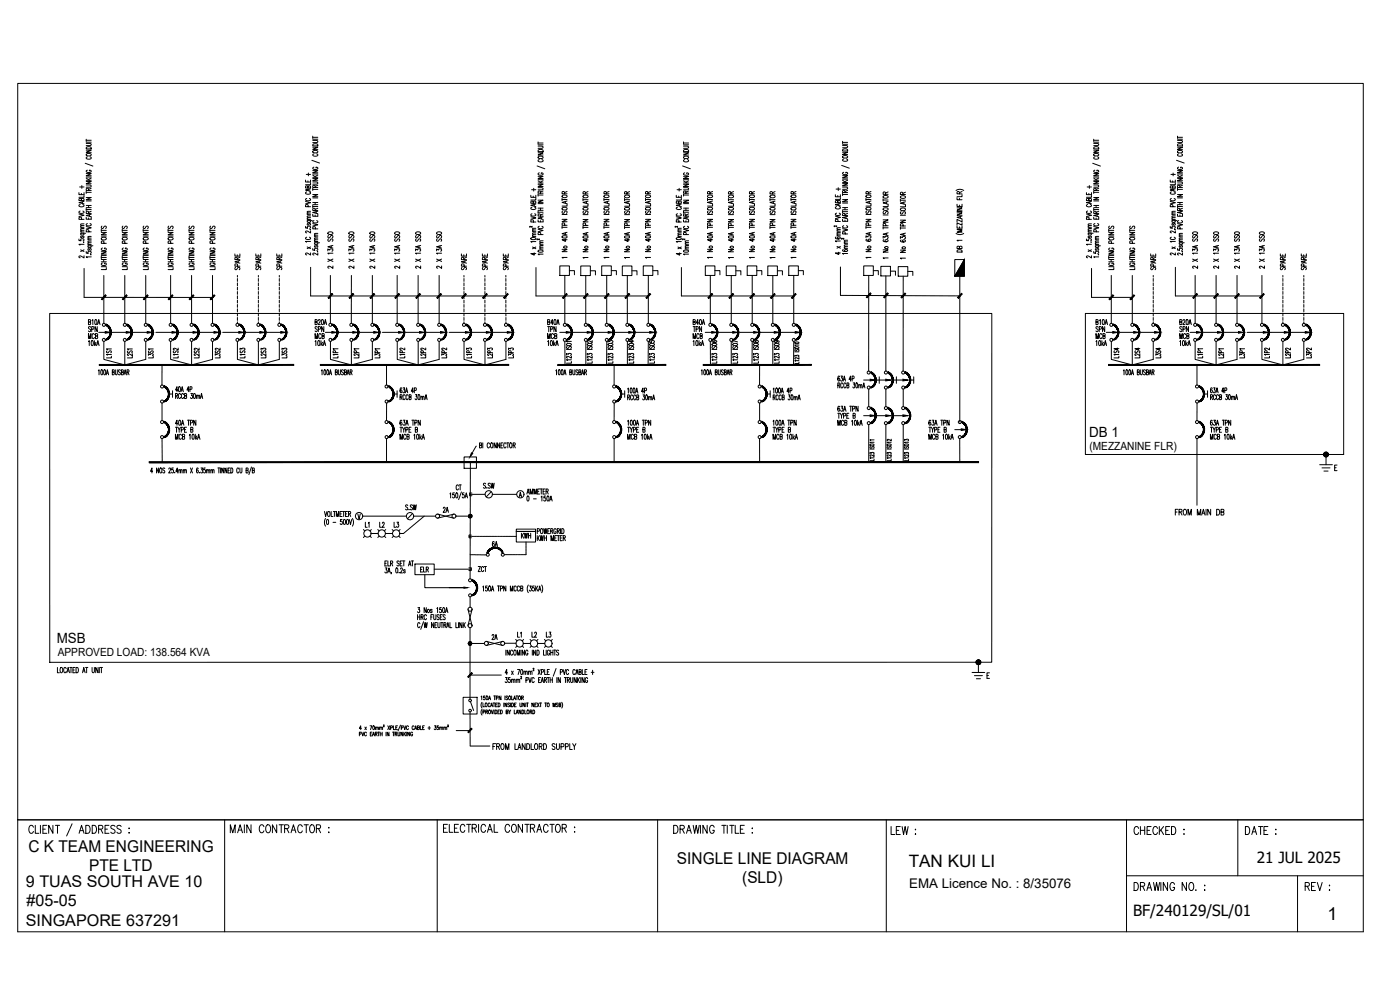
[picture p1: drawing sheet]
<svg xmlns="http://www.w3.org/2000/svg" width="420mm" height="297mm" viewBox="0 0 420 297" stroke-linecap="round" stroke-linejoin="round" font-family="sans-serif">
<defs><g id="words">
<text font-size="5.4" x="398.4" y="276.1">1</text>
<text font-size="5.1" x="272.7" y="260.1">TAN KUI LI</text>
<g font-size="4.9">
<text x="8.5" y="255.7">C K TEAM ENGINEERING</text>
<text x="26.7" y="261.4">PTE LTD</text>
<text x="203.2" y="259.2">SINGLE LINE DIAGRAM</text>
<text x="222.7" y="264.9">(SLD)</text>
</g>
<g font-size="4.8">
<text x="7.8" y="266.1">9 TUAS SOUTH AVE 10</text>
<text x="7.9" y="272">#05-05</text>
<text x="7.8" y="277.8">SINGAPORE 637291</text>
</g>
<g font-size="4.6">
<text x="377.2" y="258.9">21 JUL 2025</text>
<text x="340" y="274.9">BF/240129/SL/01</text>
</g>
<g font-size="4.4">
<text x="135.5" y="154.9" transform="rotate(-90 135.5 154.9)">2A</text>
<text x="108.3" y="159.5">L1</text>
<text x="112.9" y="159.5">L2</text>
<text x="117.1" y="159.5">L3</text>
<text x="146.4" y="165.1">6A</text>
<text x="155.2" y="162.6">KWH</text>
<text x="146.4" y="193">2A</text>
<text x="158.4" y="192.3">L2</text>
<text x="162.6" y="192.3">L3</text>
</g>
<g font-size="4.2">
<text x="326.9" y="131.3">DB 1</text>
<text x="17" y="193">MSB</text>
</g>
<g font-size="4">
<text x="157.3" y="192.3" transform="rotate(-90 157.3 192.3)">L1</text>
<text x="272.9" y="266.4">EMA Licence No. : 8/35076</text>
</g>
<g font-size="3.4">
<text x="326.9" y="134.9">(MEZZANINE FLR)</text>
<text x="17.3" y="196.8">APPROVED LOAD: 138.564 KVA</text>
</g>
</g></defs>
<!-- layer: SLD -->
<g fill="#000" stroke="#000" stroke-width=".3">
<path d="M29.8 109.4v.2l58.3-.2zM29.8 109.6l58.3-.2v.2z"/>
<path d="M96.1 109.4v.2l56.6-.2zM96.1 109.6l56.6-.2v.2z"/>
<path d="M167.4 109.4v.2l32.4-.2zM167.4 109.6l32.4-.2v.2z"/>
<path d="M211.1 109.4v.2l32.4-.2zM211.1 109.6l32.4-.2v.2z"/>
<path d="M332.7 109.4v.2l63.3-.2zM332.7 109.6l63.3-.2v.2z"/>
<path d="M44.8 138.5v.3l248.9-.3zM44.8 138.8l248.9-.3v.3z"/>
</g>
<!-- layer: TXT -->
<g fill="none" stroke="#000" stroke-width=".3">
<path d="M260.7 116.7v5.3M265.9 116.7v5.3M271.1 116.7v5.3M48.6 120.9v5.3M48.6 131.6l.1 7.1M116 131.6v7.1M116 120.9v5.3M184.3 131.6v7.1M184.3 120.9v5.3M228 131.6v7.1M228 120.9v5.3M260.7 127.4v11.3"/>
<path d="M265.9 127.4v11.3M271.1 127.4v11.3M288 131.6v7.1M359.2 131.6v20M359.2 120.9v5.3M396.1 139.4h3.8M398 136.4v3M401.3 139.5h-.8v1.7h.8M123.8 154.1l-1.5 1.6M136.8 154.9h4.3M147.4 147.5l-1.5 1.6M396.8 140.4h2.3"/>
<path d="M397.3 141.3h1.3M400.5 140.3h.5M109.5 160.9l-.4 .4M111 160.9l.4 .4M111.3 160.1h2.2M113.8 160.9l-.4 .4M115.3 160.9l.5 .4M118.1 160.9l-.4 .4M119.7 160.9l.4 .4M141.1 193.1h4.2M155.2 193.8l-.4 .5M156.7 193.8l.4 .5"/>
<path d="M159.5 193.8l-.4 .5M161 193.8l.4 .5M163.8 193.8l-.4 .5M165.4 193.8l.4 .5M293.6 198.7v3.1M291.7 201.8h3.8M292.4 202.7h2.4M293 203.7h1.3M296.2 202.7h.5M297 201.9h-.8v1.6h.8M10 248.2a.71 .71 0 0 0-.8-.6 .71 .71 0 0 0-.5 .9v.6a.71 .71 0 0 0 .5 .9 .71 .71 0 0 0 .8-.5M10.6 247.6v2.4h1.1"/>
<path d="M12.1 247.6v2.4M12.9 248.8h.7M14.1 247.6h-1.2v2.4h1.2M15.9 247.6v2.4l-1.3-2.4v2.4M16.6 247.6h1.3M17.3 247.6v2.4M21.6 247.2l-1.6 3.6M23.7 250l.8-2.4 .7 2.4M24 249.2h.9M25.7 247.6a1.29 1.29 0 0 1 1.4 .8 1.29 1.29 0 0 1-.4 1.5l-1 .1zM27.7 247.6a1.28 1.28 0 0 1 1.3 .8 1.28 1.28 0 0 1-.4 1.5l-.9 .1zM29.6 248.8l1.1-.1 .2-.4-.2-.6-1.1-.1v2.4"/>
<path d="M30.2 248.8l.7 1.2M31.5 248.8h.7M32.7 247.6h-1.2v2.4h1.2M34.5 248a.64 .64 0 0 0-.8-.4 .64 .64 0 0 0-.4 .8l1.1 .7 .1 .6a.74 .74 0 0 1-1.2 0M36.4 248a.64 .64 0 0 0-.9-.4 .64 .64 0 0 0-.3 .8l1 .6 .2 .7a.74 .74 0 0 1-1.3 0M38.6 248.5h.2zM38.7 249.8v.2zM69.1 249.9v-2.4l.8 2.4 .7-2.4v2.4M71.3 249.9l.8-2.4 .7 2.4M71.6 249.1h.9M73.3 247.5v2.4M75.3 247.5v2.4l-1.2-2.4v2.4"/>
<path d="M79.2 248a.71 .71 0 0 0-.9-.5 .71 .71 0 0 0-.5 .9v.5a.71 .71 0 0 0 .5 .9 .71 .71 0 0 0 .9-.5M80.1 247.6l.2-.1a1.3 1.3 0 0 1 1 .9 1.3 1.3 0 0 1-.5 1.4l-.1 .1a1.3 1.3 0 0 1-1-1 1.3 1.3 0 0 1 .4-1.3zM83 247.5v2.4l-1.2-2.4v2.4M83.8 247.5h1.3M84.4 247.5v2.4M85.4 248.6l1.1-.1 .2-.4-.2-.5-1.1-.1v2.4M86 248.6l.7 1.3M87.3 249.9l.8-2.4 .7 2.4M87.6 249.1h.9M90.7 248a.71 .71 0 0 0-.8-.5 .71 .71 0 0 0-.5 .9v.5a.71 .71 0 0 0 .5 .9 .71 .71 0 0 0 .8-.5M91.3 247.5h1.2M91.9 247.5v2.4"/>
<path d="M93.3 247.6l.2-.1a1.32 1.32 0 0 1 1 .9 1.32 1.32 0 0 1-.5 1.4l-.2 .1a1.3 1.3 0 0 1-1-1 1.3 1.3 0 0 1 .5-1.3zM94.9 248.6l1.1-.1 .2-.4-.2-.5-1.1-.1v2.4M95.6 248.6l.6 1.3M98.7 248.2v.3zM98.7 249.6v.3zM133.1 248.5h.7M134.3 247.3h-1.2v2.4h1.2M134.8 247.3v2.4h1.1M136.4 248.5h.7M137.6 247.3h-1.2v2.4h1.2M139.5 247.9a.7 .7 0 0 0-.9-.5 .7 .7 0 0 0-.5 .8v.6a.7 .7 0 0 0 .5 .9 .7 .7 0 0 0 .9-.5M140 247.3h1.3"/>
<path d="M140.7 247.3v2.4M141.7 248.5l1.1-.1 .2-.4-.2-.6-1.1-.1v2.4M142.4 248.5l.6 1.2M143.6 247.3v2.4M145.7 247.9a.71 .71 0 0 0-.8-.6 .71 .71 0 0 0-.5 .9v.6a.71 .71 0 0 0 .5 .9 .71 .71 0 0 0 .8-.5M146.3 249.7l.7-2.4 .8 2.4M146.5 248.9h1M148.3 247.3v2.4h1.1M153 247.9a.64 .64 0 0 0-1-.5 1.58 1.58 0 0 0 .1 2.3 .67 .67 0 0 0 .9-.5M153.9 247.4l.2-.1a1.3 1.3 0 0 1 1 1 1.3 1.3 0 0 1-.5 1.3l-.2 .1a1.3 1.3 0 0 1-1-.9 1.3 1.3 0 0 1 .5-1.4zM156.8 247.3v2.4l-1.3-2.4v2.4M157.5 247.3h1.3"/>
<path d="M158.2 247.3v2.4M159.2 248.5l1.1-.1 .2-.4-.2-.6-1.1-.1v2.4M159.8 248.5l.7 1.2M161.1 249.7l.7-2.4 .8 2.4M161.4 248.9h.9M164.5 247.9a.71 .71 0 0 0-.9-.6 .71 .71 0 0 0-.5 .9v.6a.71 .71 0 0 0 .5 .9 .71 .71 0 0 0 .9-.5M165 247.3h1.3M165.7 247.3v2.4M167.1 247.4l.1-.1a1.3 1.3 0 0 1 1 1 1.3 1.3 0 0 1-.4 1.3l-.2 .1a1.3 1.3 0 0 1-1-.9 1.3 1.3 0 0 1 .5-1.4zM168.7 248.5l1.1-.1 .2-.4-.2-.6-1.1-.1v2.4M169.3 248.5l.7 1.2M172.5 248.1v.3z"/>
<path d="M172.5 249.5v.2zM202.2 247.6a1.29 1.29 0 0 1 1.3 .8 1.29 1.29 0 0 1-.4 1.5l-.9 .1zM204.1 248.8l1.1-.1 .2-.4-.2-.6-1.1-.1v2.4M204.7 248.8l.7 1.2M206 250l.7-2.4 .8 2.4M206.3 249.2h.9M208 247.6l.5 2.4 .4-2.4 .5 2.4 .5-2.4M210.2 247.6v2.4M212.2 247.6v2.4l-1.2-2.4v2.4M214.3 248.2a.71 .71 0 0 0-.8-.6 .71 .71 0 0 0-.5 .9v.6a.72 .72 0 0 0 .7 .9 .72 .72 0 0 0 .6-.9h-.4M216.6 247.6h1.3M217.3 247.6v2.4"/>
<path d="M218.3 247.6v2.4M219 247.6h1.3M219.6 247.6v2.4M220.6 247.6v2.4h1.1M222.2 248.8h.7M223.4 247.6h-1.2v2.4h1.2M225.7 248.5h.2zM225.8 249.8v.2zM267.4 248v2.4h1.1M269 249.1h.7M270.2 248h-1.2v2.4h1.2M270.7 248l.5 2.4 .4-2.4 .5 2.4 .4-2.4"/>
<path d="M274.6 248.9h.2zM274.8 250.2v.2zM341.7 248.6a.7 .7 0 0 0-.9-.6 .7 .7 0 0 0-.5 .9v.6a.7 .7 0 0 0 .5 .9 .7 .7 0 0 0 .9-.6M342.3 249.1h1.2M342.3 248v2.4M343.5 248v2.4M344.3 249.1h.7M345.5 248h-1.2v2.4h1.2M347.4 248.6a.64 .64 0 0 0-1-.5 1.58 1.58 0 0 0 .1 2.3 .67 .67 0 0 0 .9-.6M347.9 248v2.4M348.4 249l.8 1.4M349.2 248l-1.3 1.6"/>
<path d="M349.8 249.1h.8M351 248h-1.2v2.4h1.2M351.6 248a1.28 1.28 0 0 1 1.3 .8 1.28 1.28 0 0 1-.4 1.5l-.9 .1zM355.3 248.8v.2zM355.3 250.2v.2zM373.8 248a1.28 1.28 0 0 1 1.3 .8 1.28 1.28 0 0 1-.4 1.5l-.9 .1zM375.7 250.4l.7-2.4 .7 2.4M375.9 249.6h1M377.7 248h1.3M378.3 248v2.4M379.3 249.1h.8M380.5 248h-1.2v2.4h1.2"/>
<path d="M382.9 248.8v.2zM382.9 250.2v.2zM338.1 262.8h71M340.3 264.8a1.28 1.28 0 0 1 1.4 .8 1.28 1.28 0 0 1-.4 1.5l-1 .1zM342.3 265.9l1.1-.1 .1-.8-.4-.2h-.8v2.4M342.9 265.9l.6 1.3M344.2 267.2l.7-2.4 .7 2.4M344.5 266.4h.9M346.2 264.8l.5 2.4 .4-2.4 .5 2.4 .4-2.4M348.4 264.8v2.4M350.4 264.8v2.4l-1.3-2.4v2.4M352.5 265.4a.71 .71 0 0 0-.9-.6 .71 .71 0 0 0-.5 .9v.6a.72 .72 0 0 0 .7 .9 .72 .72 0 0 0 .7-.9h-.5"/>
<path d="M356.1 264.8v2.4l-1.3-2.4v2.4M357.2 264.9l.1-.1a1.24 1.24 0 0 1 1 1.2 1.24 1.24 0 0 1-1 1.2 1.61 1.61 0 0 1-.1-2.3zM358.9 267v.2l.1-.1M361.4 267.1h.2zM361.6 265.6v.2zM391.7 265.9l1.1-.1 .1-.8-.4-.2h-.8v2.4M392.3 265.9l.7 1.3M393.6 265.9h.7M394.8 264.8h-1.2v2.4h1.2M395.3 264.8l.8 2.4 .7-2.4M399 265.6v.2zM399 267v.2z"/>
<circle cx="107.8" cy="154.9" r="1.09"/>
<circle cx="123.1" cy="154.9" r="1.09"/>
<circle cx="146.7" cy="148.3" r="1.09"/>
<circle cx="156.2" cy="148.3" r="1.09"/>
<circle cx="110.3" cy="160.1" r="1.09"/>
<circle cx="114.6" cy="160.1" r="1.09"/>
<circle cx="118.9" cy="160.1" r="1.09"/>
<circle cx="156" cy="193.1" r="1.09"/>
<circle cx="160.3" cy="193.1" r="1.09"/>
<circle cx="164.6" cy="193.1" r="1.09"/>
</g>
<g fill="#000" stroke="#000" stroke-width=".3">
<path d="M141.1 154.9h.5v.2zM141.1 193.1h.5l-.1 .2z"/>
<path d="M397.3 136.2v.2h.7zM397.3 136.4h.7l-.7 .2zM397.3 136.6l.1 .2 .6-.4z"/>
<path d="M397.4 136.8l.1 .1 .5-.5zM398 136.4l-.3 .6-.2-.1zM398 136.4l-.3 .6 .3 .1z"/>
<path d="M397.5 135.8l.5 .6-.3-.7zM397.5 135.8l.5 .6-.6-.4zM397.4 136l-.1 .2 .7 .2z"/>
<path d="M398 136.4v.7l.2-.1zM398 136.4l.4 .5-.2 .1zM398 136.4l.4 .5 .1-.1z"/>
<path d="M398.2 135.7l-.2 .7 .4-.6zM398 135.7h.2l-.2 .7zM397.7 135.7l.3 .7v-.7z"/>
<path d="M398 136.4l.5 .4 .1-.2zM398 136.4h.7l-.1 .2z"/>
<path d="M398 136.4h.7l-.1-.2zM398 136.4l.5-.4 .1 .2zM398.4 135.8l-.4 .6 .5-.4z"/>
<path d="M140.7 155.1l.1 .1 .3-.3zM140.8 155.2l.3-.3-.2 .4zM141.1 154.9l-.2 .4 .2 .1z"/>
<path d="M140.8 154.5l-.1 .2 .4 .2zM140.7 154.7l.4 .2h-.5zM140.6 154.9l.1 .2 .4-.2z"/>
<path d="M141.1 154.9v.5l.2-.1zM141.1 154.9l.4 .3-.2 .1zM141.1 154.9l.4 .3 .1-.1z"/>
<path d="M141.1 154.4v.5l.2-.5zM140.9 154.4h.2v.5zM140.8 154.5l.3 .4-.2-.5z"/>
<path d="M141.1 154.9h.5v-.2zM141.1 154.9l.4-.4 .1 .2zM141.3 154.4l-.2 .5 .4-.4z"/>
<path d="M140.6 193.3l.1 .1 .4-.3zM140.7 193.4l.4-.3-.2 .4zM141.1 193.1l-.2 .4 .2 .1z"/>
<path d="M140.7 192.7l-.1 .2 .5 .2zM140.6 192.9l.5 .2h-.5zM140.6 193.1v.2l.5-.2z"/>
<path d="M141.1 193.1v.5l.2-.1zM141.1 193.1l.3 .3-.1 .1zM141.1 193.1l.3 .3 .1-.1z"/>
<path d="M141.1 192.6v.5l.2-.5zM140.9 192.6h.2v.5zM140.7 192.7l.4 .4-.2-.5z"/>
<path d="M141.1 193.1h.5l-.1-.2zM141.1 193.1l.3-.4 .1 .2zM141.3 192.6l-.2 .5 .3-.4z"/>
<path d="M293 198.5l-.1 .2h.7zM292.9 198.7h.7l-.6 .2zM293 198.9l.1 .2 .5-.4z"/>
<path d="M293.1 199.1l.1 .2 .4-.6zM293.6 198.7l-.2 .7-.2-.1zM293.6 198.7l-.2 .7h.2z"/>
<path d="M293.2 198.1l.4 .6-.2-.7zM293.2 198.1l.4 .6-.5-.4zM293.1 198.3l-.1 .2 .6 .2z"/>
<path d="M293.6 198.7v.7h.3zM293.6 198.7l.5 .6-.2 .1zM293.6 198.7l.5 .6 .1-.2z"/>
<path d="M293.9 198l-.3 .7 .5-.6zM293.6 198h.3l-.3 .7zM293.4 198l.2 .7v-.7z"/>
<path d="M293.6 198.7l.6 .4 .1-.2zM293.6 198.7h.7v.2z"/>
<path d="M293.6 198.7h.7v-.2zM293.6 198.7l.6-.4 .1 .2zM294.1 198.1l-.5 .6 .6-.4z"/>
</g>
<!-- layer: E-SLD-FRAME -->
<g fill="none" stroke="#000" stroke-width=".3">
<path d="M14.9 94.1h282.8l-.1 104.6h-282.7zM325.7 94.1h77.6v42.3h-77.6zM140.8 160.9h.4M141.1 166.4h.5M141.3 160.9h.1M141.6 160.9h.5M141.7 166.4h.1M142 166.4h.5M142.2 160.9h.1M142.4 160.9h.6M142.6 166.4l.1 .1M142.8 166.5h.5"/>
<path d="M143.1 160.9h.1M143.3 160.9h.5M143.5 166.5h.1M143.7 166.5h.5M143.9 160.9h.1M144.2 160.9h.5M144.3 166.5h.1M144.5 166.5h.6M144.8 160.9h.1M151.3 166.4h.5M151.7 160.9h.1M151.9 160.9h.6"/>
<path d="M151.9 166.4h.1M152.2 166.4h.5M152.6 160.9h.1M152.8 160.9h.6M152.8 166.4h.1M153 166.4h.6M153.5 160.9h.1M153.7 160.9h.5M153.7 166.4h.1M153.9 166.4h.5M154.5 166.4h.2M154.8 166.4h.5"/>
<path d="M155.4 166.4h.1M155.6 166.4h.6M156.3 166.4h.1M156.5 166.4h.5M157.1 166.4h.1M157.9 164.3v.5M157.9 164.9v.1M157.9 165.1v.6M157.9 165.8v.1M157.9 166v.4h-.5"/>
</g>
<!-- layer: 0 -->
<g fill="none" stroke="#000" stroke-width=".3">
<path d="M5.3 25h403.8v221h-403.8zM289.4 77.9l-2.9 5v-5h2.9v5h-2.9M160.9 88.8h33.7M204.5 88.8h33.7M252.2 88.6l35.8 .2M288 82.9v43.7M327.6 89.2h12.2M352.7 88.8h26M139.3 137.1h3.7v3.4h-3.7zM141.2 138.7l-.1 35M142.9 133.9l-1.2 2.1M108.8 154.9h13.1"/>
<path d="M124.1 154.9h3.2M130.7 154.9h-3.4l-6.2 5.2M141 148.3h4.5M141 147.9h.6M141 148.7h.6M141 147.9v.8M147.8 148.3h7.3M124.5 169.2h5.8v3.2h-5.8zM127.5 172.4v3.9h12.8M130.3 170.8h11.1M134.8 176.3h4.4M140.7 170.4h.7v.4"/>
<path d="M140.7 171.2h.7M140.8 161.4h.7M141.1 179.1v3.1M141.4 170.8v.4M141.5 160.6h-.7l.1 .7M140.4 182.8l1.3 5M141.1 188.3v21.5M141.7 182.8l-1.3 4.9M151.5 193h3.4M17.2 200.3v1.6h.6M18.2 200.3h.1a.86 .86 0 0 1 .5 .8 .86 .86 0 0 1-.5 .8 1.22 1.22 0 0 1-.1-1.6zM19.9 200.6a.4 .4 0 0 0-.5-.3 .4 .4 0 0 0-.3 .6l.2 .9 .3 .1 .3-.4"/>
<path d="M20.1 201.9l.4-1.6 .4 1.6M20.2 201.3h.5M20.9 200.3h.7M21.3 200.3v1.6M21.9 201h.4M22.5 200.3h-.6v1.6h.6M22.8 200.3a.87 .87 0 0 1 .8 .6 .87 .87 0 0 1-.3 .9l-.5 .1zM24.8 201.9l.4-1.6 .4 1.6M24.9 201.3h.5M25.7 200.3h.7M26 200.3v1.6M27.6 200.3v1.1l.3 .5 .4-.3v-1.3"/>
<path d="M29.4 200.3v1.6l-.7-1.6v1.6M29.8 200.3v1.6M30.1 200.3h.7M30.4 200.3v1.6M136.9 219.2h4.2M139 209.2h4.2v5h-4.2zM141.1 202.6h9.4M141.1 213.6v10.2h5.9M141.2 210.5l.9 2.7M5.3 246h403.8v33.6h-403.8zM67.4 246v33.6M131.2 246v33.6"/>
<path d="M197.4 246v33.6M266 246v33.6M338.1 246v33.6M371.5 246v16.8M389.4 262.8v16.8"/>
</g>
<!-- layer: SLD-TXT -->
<g fill="none" stroke="#000" stroke-width=".3">
<path d="M23.7 57.8v.6h1.5v-.6M23.9 56.1h1.3M24.4 59.8l.3-.3 .5 .3v.4h-1.5l.1-.6h.5l.1 .6M24.4 58v.4M24.6 55.7v.8M25.2 58.6v.6h-1.5M25.6 49l2.3 .8M25.9 59.3h1.5l-1.5 .6h1.5M25.9 55.5h1.1l.4 .3-.2 .3-1.3 .1M25.9 54.5h1.5l-1.5 .6h1.5M25.9 52.1h1.5l-1.5 .6h1.5M25.9 45h1.5l-1.5 .7h1.5"/>
<path d="M25.9 43h1.1l.4 .3-.2 .4h-1.3M25.9 41.8v.6M25.9 57.4v.6M25.9 57.7h1.5M25.9 54.1h1.5M25.9 53.4l1 .7M25.9 53.1h1.5M25.9 42.7h1.5M25.9 42.1h1.5M25.9 46.2a.78 .78 0 0 1 .8-.2 .78 .78 0 0 1 .6 .6 .77 .77 0 0 1-.8 .3 .77 .77 0 0 1-.6-.7zM25.9 44.2a.86 .86 0 0 1 1.5 .5h-1.5zM26.2 51.1l-.3 .2a.82 .82 0 0 0 .7 .5 .82 .82 0 0 0 .8-.5l-.4-.2h-.2v.2"/>
<path d="M26.2 47.1l-.3 .2a.82 .82 0 0 0 .7 .5 .82 .82 0 0 0 .8-.5l-.4-.2M26.6 57.1l-.1-.5h-.6v.5h1.5M27.4 56.5l-.8 .3M27.4 53.4l-.9 .5M91.7 54v.6h1.5v-.6M91.9 52.3h1.3M92.1 59.5l-.4 .3a.82 .82 0 0 0 .8 .5 .82 .82 0 0 0 .7-.5l-.4-.3M92.1 57.6l-.4 .2a.82 .82 0 0 0 .8 .5 .82 .82 0 0 0 .7-.5l-.4-.2M92.4 56l.3-.2 .5 .2v.4h-1.5l.1-.6h.5l.1 .6M92.4 54.3v.3M92.5 51.9v.9M92.7 56.8v.4"/>
<path d="M93.2 56.6l-1.5 .4 1.5 .4M93.2 54.8v.6h-1.5M93.6 48.1l2.3 .8M93.9 58.4h1.5l-1.5 .6h1.5M93.9 54.6h1l.5 .3-.2 .3-1.3 .1M93.9 53.6h1.5l-1.5 .6h1.5M93.9 51.2h1.5l-1.5 .6h1.5M93.9 45.4a.93 .93 0 0 1 1.5 .2 .94 .94 0 0 1-1.5-.2zM93.9 44.2h1.5l-1.5 .6h1.5M93.9 42.1l1.3 .1 .2 .2-.2 .3-1.3 .1M93.9 40.9v.6M93.9 56.5v.6"/>
<path d="M93.9 59.4h1.5M93.9 56.8h1.5M93.9 53.2h1.5M93.9 52.5l1 .7M93.9 52.2h1.5M93.9 41.8h1.5M93.9 41.2h1.5M93.9 43.3a.86 .86 0 0 1 1.5 .5h-1.5zM94.2 50.2l-.3 .2a.84 .84 0 0 0 .7 .5 .84 .84 0 0 0 .8-.5l-.4-.2h-.2v.2M94.2 46.2l-.3 .2a.84 .84 0 0 0 .7 .5 .84 .84 0 0 0 .8-.5l-.4-.2M94.6 56.2l-.1-.5h-.6v.5h1.5M95.4 55.6l-.8 .3"/>
<path d="M95.4 52.5l-.9 .5M159.3 58.6v.6h1.5v-.6M159.5 56.9h1.3M160 58.8v.4M160.2 56.5v.8M160.8 59.4v.6h-1.5M161.2 49.8l2.3 .8M161.5 56.3h1.1l.4 .3-.2 .3-1.3 .1M161.5 55.3h1.5l-1.5 .7h1.5M161.5 52.9h1.5l-1.5 .7h1.5M161.5 45.9h1.5l-1.5 .6h1.5M161.5 43.8h1.1l.4 .3-.2 .4h-1.3"/>
<path d="M161.5 42.6v.6M161.5 58.2v.7M161.5 58.5h1.5M161.5 54.9h1.5M161.5 54.3l1 .6M161.5 53.9h1.5M161.5 43.5h1.5M161.5 42.9h1.5M161.6 47a.77 .77 0 0 1 .8-.2 .77 .77 0 0 1 .5 .6 .77 .77 0 0 1-.8 .3 .77 .77 0 0 1-.5-.7zM161.6 45a1.12 1.12 0 0 1 1.4 .2v.3h-1.5zM161.8 51.9l-.3 .2a.82 .82 0 0 0 .7 .5 .82 .82 0 0 0 .8-.5l-.4-.2h-.2v.2M161.8 47.9l-.3 .2a.82 .82 0 0 0 .7 .5 .82 .82 0 0 0 .8-.5l-.4-.2"/>
<path d="M162.2 58l-.1-.6h-.5l-.1 .6h1.5M163 57.3l-.8 .3M163 54.3l-.9 .4M168.7 59.5v.7M168.7 59.9h1.5M168.7 58.7a.77 .77 0 0 1 .9-.3 .77 .77 0 0 1 .5 .7 .77 .77 0 0 1-.8 .3 .77 .77 0 0 1-.6-.7zM169.4 58.2l-.1-.7h-.6v.7h1.5M170.2 57.5l-.8 .3M175 59.9h1.5M175 59.5v.8M175 58.7a.77 .77 0 0 1 .9-.2 .77 .77 0 0 1 .5 .6 .77 .77 0 0 1-.8 .3 .77 .77 0 0 1-.6-.7zM175.7 58.2l-.1-.6h-.6v.6h1.5"/>
<path d="M176.5 57.5l-.8 .3M181.3 59.9h1.5M181.3 59.5v.7M181.3 58.7a.76 .76 0 0 1 .9-.3 .76 .76 0 0 1 .5 .7 .77 .77 0 0 1-.8 .3 .77 .77 0 0 1-.6-.7zM182 58.2l-.1-.7h-.6v.7h1.5M182.8 57.5l-.8 .3M187.4 59.9h1.5M187.4 59.5v.8M187.5 58.7a.77 .77 0 0 1 .8-.2 .77 .77 0 0 1 .6 .6 .77 .77 0 0 1-.9 .3 .77 .77 0 0 1-.5-.7zM188.2 58.2l-.1-.6h-.6l-.1 .6h1.5M188.9 57.5l-.7 .3M193.7 59.9h1.5"/>
<path d="M193.7 59.5v.7M193.8 58.7a.76 .76 0 0 1 .8-.3 .76 .76 0 0 1 .6 .7 .77 .77 0 0 1-.9 .3 .77 .77 0 0 1-.5-.7zM194.4 58.2v-.7h-.6l-.1 .7h1.5M195.2 57.5l-.8 .3M203 58.6v.6h1.5v-.6M203.2 56.9h1.3M203.7 58.8v.4M203.8 56.5v.8M204.5 59.4v.6h-1.5M204.9 49.8l2.3 .8M205.1 56.3l1.3 .1 .3 .2-.3 .3-1.3 .1M205.1 55.3h1.6l-1.6 .7h1.6"/>
<path d="M205.1 52.9h1.6l-1.6 .7h1.6M205.1 45.9h1.6l-1.6 .6h1.6M205.1 43.8h1.1l.5 .3-.3 .4h-1.3M205.1 58.5h1.6M205.1 54.9h1.6M205.1 53.9h1.6M205.1 43.5h1.6M205.1 42.9h1.6M205.1 42.6v.6M205.1 58.2v.7M205.1 54.3l1 .6M205.2 47a.94 .94 0 0 1 1.5 .3 .94 .94 0 0 1-1.6-.2z"/>
<path d="M205.2 45a.88 .88 0 0 1 1.5 .5h-1.6zM205.5 51.9l-.4 .2a.84 .84 0 0 0 .8 .5 .84 .84 0 0 0 .8-.5l-.4-.2h-.2v.2M205.5 47.9l-.4 .2a.84 .84 0 0 0 .8 .5 .84 .84 0 0 0 .8-.5l-.4-.2M205.9 58l-.1-.6h-.6l-.1 .6h1.6M206.7 57.3l-.8 .3M206.7 54.3l-.9 .4M212.3 59.9h1.6M212.3 59.5v.7M212.4 58.7a.75 .75 0 0 1 .8-.3 .75 .75 0 0 1 .6 .7 .75 .75 0 0 1-.9 .3 .75 .75 0 0 1-.5-.7zM213 58.2v-.7h-.6l-.1 .7h1.6M213.9 57.5l-.9 .3M218.6 59.9h1.5"/>
<path d="M218.6 59.5v.8M218.7 58.7a.77 .77 0 0 1 .8-.2 .77 .77 0 0 1 .6 .6 .76 .76 0 0 1-.9 .3 .76 .76 0 0 1-.5-.7zM219.3 58.2v-.6h-.6l-.1 .6h1.5M220.1 57.5l-.8 .3M224.9 59.9h1.5M224.9 59.5v.7M225 58.7a.77 .77 0 0 1 .8-.3 .77 .77 0 0 1 .6 .7 .77 .77 0 0 1-.9 .3 .77 .77 0 0 1-.5-.7zM225.6 58.2v-.7h-.6l-.1 .7h1.5M226.4 57.5l-.8 .3M231.1 59.9h1.5M231.1 59.5v.8M231.2 58.7a.77 .77 0 0 1 .8-.2 .77 .77 0 0 1 .5 .6 .76 .76 0 0 1-.8 .3 .76 .76 0 0 1-.5-.7z"/>
<path d="M231.8 58.2l-.1-.6h-.5l-.1 .6h1.5M232.6 57.5l-.8 .3M237.4 59.9h1.5M237.4 59.5v.7M237.5 58.7a.77 .77 0 0 1 .8-.3 .77 .77 0 0 1 .5 .7 .77 .77 0 0 1-.8 .3 .77 .77 0 0 1-.5-.7zM238.1 58.2l-.1-.7h-.5l-.1 .7h1.5M238.9 57.5l-.8 .3M250.7 58.4v.6h1.5v-.6M250.9 56.7h1.3M251.4 58.7v.3M251.6 56.3v.9M252.2 59.3v.5h-1.5"/>
<path d="M252.6 49.6l2.3 .9M252.9 59.9h1.5l-1.5 .6h1.5M252.9 56.1h1.1l.4 .3-.2 .4h-1.3M252.9 55.1h1.5l-1.5 .7h1.5M252.9 52.7h1.5l-1.5 .7h1.5M252.9 45.7h1.5l-1.5 .6h1.5M252.9 43.7h1.1l.4 .2-.2 .4h-1.3M252.9 42.7h1.5M252.9 42.4v.7M252.9 58v.7M252.9 58.3h1.5M252.9 54.7h1.5"/>
<path d="M252.9 54.1l1 .6M252.9 53.7h1.5M252.9 43.3h1.5M252.9 46.8a.78 .78 0 0 1 .9-.2 .78 .78 0 0 1 .5 .6 .96 .96 0 0 1-1.4-.2zM252.9 44.8a.86 .86 0 0 1 1.5 .5h-1.5zM253.2 51.7l-.3 .2a.84 .84 0 0 0 .7 .5 .84 .84 0 0 0 .8-.5l-.4-.2h-.2v.2M253.2 47.7l-.3 .2a.84 .84 0 0 0 .7 .5 .84 .84 0 0 0 .8-.5l-.4-.2M253.6 57.8l-.1-.6h-.6v.6h1.5M254.4 57.1l-.8 .4M254.4 54.1l-.9 .4M259.9 59.9h1.5M259.9 59.5v.7"/>
<path d="M260 58.7a.77 .77 0 0 1 .8-.3 .77 .77 0 0 1 .5 .7 .77 .77 0 0 1-.8 .3 .77 .77 0 0 1-.5-.7zM260.6 58.2l-.1-.7h-.5l-.1 .7h1.5M261.4 57.5l-.8 .3M265 59.7v.7M265.1 58.9a.77 .77 0 0 1 .8-.3 .77 .77 0 0 1 .6 .7 .77 .77 0 0 1-.9 .2 .77 .77 0 0 1-.5-.6zM265.8 58.3l-.1-.6h-.6l-.1 .6h1.5M266.5 57.6l-.7 .3M270.2 59a.9 .9 0 0 1 1.5 .2 .9 .9 0 0 1-1.5-.2zM270.2 59.7v.7M271 58.4l-.1-.6-.5-.1-.2 .7h1.5M271.7 57.7l-.7 .3M286.9 57.2a2.01 2.01 0 0 1 2.3 0"/>
<path d="M287.2 59.3v.6h1.5M287.9 58.2v-.6h-.6l-.1 .6h1.5M287.9 59.5v.4M288.7 58.4v.6h-1.5M288.7 57.5l-.8 .3M326.1 57.8v.6h1.5v-.6M326.3 56.1h1.3M326.8 59.8l.3-.3 .5 .3v.4h-1.5v-.6h.6l.1 .6M326.8 58v.4M326.9 55.7v.8M327.6 58.6v.6h-1.5M327.9 49l2.3 .8"/>
<path d="M328.2 59.3h1.5l-1.5 .6h1.5M328.2 55.5h1.1l.4 .3-.2 .3-1.3 .1M328.2 54.5h1.5l-1.5 .6h1.5M328.2 52.1h1.5l-1.5 .6h1.5M328.2 45h1.5l-1.5 .7h1.5M328.2 43h1.1l.4 .3-.2 .4h-1.3M328.2 57.7h1.5M328.2 54.1h1.5M328.2 53.1h1.5M328.2 42.7h1.5M328.2 42.1h1.5M328.2 41.8v.6"/>
<path d="M328.2 57.4v.6M328.2 53.4l1 .7M328.3 46.2a.78 .78 0 0 1 .8-.2 .78 .78 0 0 1 .6 .6 .77 .77 0 0 1-.8 .3 .77 .77 0 0 1-.6-.7zM328.3 44.2a.86 .86 0 0 1 1.4 .5h-1.5zM328.6 51.1l-.4 .2a.82 .82 0 0 0 .8 .5 .82 .82 0 0 0 .7-.5l-.3-.2h-.2v.2M328.6 47.1l-.4 .2a.82 .82 0 0 0 .8 .5 .82 .82 0 0 0 .7-.5l-.3-.2M329 57.1l-.1-.5h-.6l-.1 .5h1.5M329.7 56.5l-.7 .3M329.7 53.4l-.8 .5M351.2 54v.6h1.5v-.6M351.4 52.3h1.3M351.6 59.5l-.4 .3a.84 .84 0 0 0 .8 .5 .84 .84 0 0 0 .7-.5l-.3-.3"/>
<path d="M351.6 57.6l-.4 .2a.84 .84 0 0 0 .8 .5 .84 .84 0 0 0 .7-.5l-.3-.2M351.9 56l.3-.2 .5 .2v.4h-1.5l.1-.6h.6v.6M351.9 54.3v.3M352.1 51.9v.9M352.2 56.8v.4M352.7 56.6l-1.5 .4 1.5 .4M352.7 54.8v.6h-1.5M353.1 48.1l2.3 .8M353.4 58.4h1.5l-1.5 .6h1.5M353.4 54.6h1.1l.4 .3-.2 .3-1.3 .1M353.4 53.6h1.5l-1.5 .6h1.5M353.4 51.2h1.5l-1.5 .6h1.5"/>
<path d="M353.4 44.2h1.5l-1.5 .6h1.5M353.4 42.1h1.1l.4 .3-.2 .3-1.3 .1M353.4 59.4h1.5M353.4 56.8h1.5M353.4 53.2h1.5M353.4 52.2h1.5M353.4 41.8h1.5M353.4 41.2h1.5M353.4 40.9v.6M353.4 56.5v.6M353.4 52.5l1 .7M353.4 45.3a.77 .77 0 0 1 .9-.3 .77 .77 0 0 1 .5 .7 .78 .78 0 0 1-.8 .3 .78 .78 0 0 1-.6-.7z"/>
<path d="M353.4 43.3a.86 .86 0 0 1 1.5 .5h-1.5zM353.7 50.2l-.3 .2a.82 .82 0 0 0 .7 .5 .82 .82 0 0 0 .8-.5l-.4-.2h-.2v.2M353.7 46.2l-.3 .2a.82 .82 0 0 0 .7 .5 .82 .82 0 0 0 .8-.5l-.4-.2M354.1 56.2l-.1-.5h-.6v.5h1.5M354.9 55.6l-.8 .3M354.9 52.5l-.9 .5M23.7 71.7v.5h.6a.44 .44 0 0 1 .4-.6 .44 .44 0 0 1 .4 .6l-.2 .1M23.7 64.2l1.5 .4-1.5 .4M24.1 63.3a.38 .38 0 0 0-.4 .5 .38 .38 0 0 0 .6 .2l.8-.2 .1-.3-.3-.2M24.1 61.3a.38 .38 0 0 0-.4 .5 .38 .38 0 0 0 .6 .3l.8-.2 .1-.3-.3-.3M24.2 75l1 .5M24.2 70h1.5"/>
<path d="M24.2 69.6h1M24.2 68.2h1M24.4 70.8l-.1 .5h.3l.4-.5 .2 .2-.2 .3M24.4 70l-.1 .1a.44 .44 0 0 0 .4 .4 .44 .44 0 0 0 .4-.4l-.1-.1M24.5 65.8l-.1-.6h-.6l-.1 .6h1.5M24.7 60.6v.4M25.1 72.7h.1M25.2 76.7v.7l-.9-.6a.33 .33 0 0 0-.6 .1 .33 .33 0 0 0 .4 .5M25.2 73.3h-1.5l.3 .2M25.2 69.1h-.9l-.1 .3 .3 .2M25.2 68.6h-.9l-.1 .3 .3 .2M25.2 67.7h-.9l-.1 .3 .3 .2"/>
<path d="M25.2 67.2h-.9l-.1 .2 .3 .3M25.2 60.4l-1.5 .4 1.5 .4M25.2 75l-1 .5M25.9 75.5v.5h.5a.43 .43 0 0 1 .5-.6 .43 .43 0 0 1 .3 .6h-.1M25.9 68l1.5 .4-1.5 .3M25.9 65.2v.6h1.5v-.6M25.9 62.9h1.5M25.9 62.5v.7M25.9 62.3h1.5M25.9 61.6h1.5M25.9 60.3h1.5M26.2 67.1l-.3 .2a.82 .82 0 0 0 .7 .5 .82 .82 0 0 0 .8-.5l-.4-.2"/>
<path d="M26.4 73.8h1.5M26.4 73.4h1M26.4 72h1M26.6 74.6l-.2 .5h.3l.5-.5 .2 .2-.2 .3M26.6 73.8h-.2a.44 .44 0 0 0 .5 .5 .44 .44 0 0 0 .4-.5h-.1M26.6 64l-.1-.5h-.6v.5h1.5M26.6 61.6v.7M26.6 65.4v.4M26.7 69.6l-.1-.6h-.7v.6h1.5M26.9 64.4v.5M27.2 76.4h.1M27.4 77.1h-1.5l.2 .2"/>
<path d="M27.4 72.8l-1 .1v.2l.3 .3M27.4 72.3l-1 .1v.2l.3 .2M27.4 71.4l-1 .1v.2l.3 .3M27.4 70.9l-1 .1v.2l.3 .2M27.4 64.3l-1.5 .4 1.5 .3M27.4 63.4l-.8 .3M30.4 75.5h1.5l-1.5 .7h1.5M30.4 69.7h1.5l-1.5 .7h1.5M30.4 78.6h1.5M30.4 77.9h1.5M30.4 77.2h1.5M30.4 76.6h1.5"/>
<path d="M30.4 70.8h1.5M30.4 69.1h1.5M30.4 68.8v.7M30.4 76.9v.7M30.5 71.4a.77 .77 0 0 1 .8-.3 .77 .77 0 0 1 .5 .7 .76 .76 0 0 1-.8 .3 .76 .76 0 0 1-.5-.7zM30.6 67.8l-.1 .7h.4a.65 .65 0 0 1 .9-.5l-.1 .6M30.8 78.9a.4 .4 0 0 0-.4 .5 .4 .4 0 0 0 .6 .3h.3a.41 .41 0 0 0 .6-.4 .41 .41 0 0 0-.6-.4v.3M30.8 74.4a.4 .4 0 0 0-.4 .5 .4 .4 0 0 0 .6 .3h.3a.42 .42 0 0 0 .6-.4 .42 .42 0 0 0-.6-.4v.3M31.1 77.9v.7M31.2 73l-.1-.6h-.6l-.1 .6h1.5M36.7 75.5h1.5l-1.5 .7h1.5M36.7 69.7h1.5l-1.5 .7h1.5"/>
<path d="M36.7 78.6h1.5M36.7 77.9h1.5M36.7 77.2h1.5M36.7 68.8v.7M36.7 76.9v.7M36.7 76.6h1.5M36.7 70.8h1.5M36.7 69.1h1.5M36.8 71.4a.77 .77 0 0 1 .8-.3 .77 .77 0 0 1 .5 .7 .76 .76 0 0 1-.8 .3 .76 .76 0 0 1-.5-.7zM36.9 67.8l-.1 .7h.4a.65 .65 0 0 1 .9-.5l-.1 .6M37 78.9a.4 .4 0 0 0-.3 .5 .4 .4 0 0 0 .6 .3h.3a.41 .41 0 0 0 .6-.4 .41 .41 0 0 0-.6-.4v.3M37 74.4a.4 .4 0 0 0-.3 .5 .4 .4 0 0 0 .6 .3h.3a.42 .42 0 0 0 .6-.4 .42 .42 0 0 0-.6-.4v.3"/>
<path d="M37.4 77.9v.7M37.5 73l-.1-.6h-.6l-.1 .6h1.5M43 75.5h1.5l-1.5 .7h1.5M43 69.7h1.5l-1.5 .7h1.5M43 78.6h1.5M43 77.9h1.5M43 77.2h1.5M43 76.6h1.5M43 70.8h1.5M43 69.1h1.5M43 68.8v.7M43 76.9v.7"/>
<path d="M43 71.4a.76 .76 0 0 1 .9-.3 .76 .76 0 0 1 .5 .7 .76 .76 0 0 1-.8 .3 .76 .76 0 0 1-.6-.7zM43.2 67.8l-.2 .7h.5a.65 .65 0 0 1 .9-.5l.1 .3-.2 .3M43.3 78.9a.4 .4 0 0 0-.3 .5 .4 .4 0 0 0 .5 .3l1-.3-.4-.5h-.2v.3M43.3 74.4a.4 .4 0 0 0-.3 .5 .4 .4 0 0 0 .5 .3l1-.3-.4-.5h-.2v.3M43.7 77.9v.7M43.8 73l-.1-.6h-.7v.6h1.5M50.4 75.5h1.6l-1.6 .7h1.6M50.4 69.7h1.6l-1.6 .7h1.6M50.4 78.6h1.6M50.4 77.9h1.6M50.4 77.2h1.6M50.4 76.6h1.6"/>
<path d="M50.4 70.8h1.6M50.4 69.1h1.6M50.4 68.8v.7M50.4 76.9v.7M50.5 71.4a.77 .77 0 0 1 .8-.3 .77 .77 0 0 1 .6 .7 .76 .76 0 0 1-.8 .3 .76 .76 0 0 1-.6-.7zM50.7 67.8l-.2 .7h.5a.65 .65 0 0 1 .9-.5l-.2 .6M50.8 78.9a.4 .4 0 0 0-.3 .5 .4 .4 0 0 0 .5 .3h.4a.41 .41 0 0 0 .6-.4 .41 .41 0 0 0-.6-.4v.3M50.8 74.4a.4 .4 0 0 0-.3 .5 .4 .4 0 0 0 .5 .3h.4a.42 .42 0 0 0 .6-.4 .42 .42 0 0 0-.6-.4v.3M51.2 77.9v.7M51.2 73v-.6h-.7l-.1 .6h1.6M56.7 75.5h1.5l-1.5 .7h1.5M56.7 69.7h1.5l-1.5 .7h1.5"/>
<path d="M56.7 78.6h1.5M56.7 77.9h1.5M56.7 77.2h1.5M56.7 76.6h1.5M56.7 70.8h1.5M56.7 69.1h1.5M56.7 68.8v.7M56.7 76.9v.7M56.8 71.4a.77 .77 0 0 1 .8-.3 .77 .77 0 0 1 .6 .7 .76 .76 0 0 1-.9 .3 .76 .76 0 0 1-.5-.7zM56.9 67.8l-.1 .7h.4a.65 .65 0 0 1 1-.5l-.2 .6M57.1 78.9a.4 .4 0 0 0-.4 .5 .4 .4 0 0 0 .6 .3h.4a.41 .41 0 0 0 .5-.4 .41 .41 0 0 0-.5-.4v.3M57.1 74.4a.4 .4 0 0 0-.4 .5 .4 .4 0 0 0 .6 .3h.4a.42 .42 0 0 0 .5-.4 .42 .42 0 0 0-.5-.4v.3"/>
<path d="M57.5 77.9v.7M57.5 73v-.6h-.7l-.1 .6h1.5M63 75.5h1.5l-1.5 .7h1.5M63 69.7h1.5l-1.5 .7h1.5M63 78.6h1.5M63 77.9h1.5M63 77.2h1.5M63 76.6h1.5M63 70.8h1.5M63 69.1h1.5M63 68.8v.7M63 76.9v.7"/>
<path d="M63.1 71.4a.76 .76 0 0 1 .8-.3 .76 .76 0 0 1 .6 .7 .76 .76 0 0 1-.9 .3 .76 .76 0 0 1-.5-.7zM63.2 67.8l-.1 .7h.4a.65 .65 0 0 1 1-.5v.3l-.2 .3M63.4 78.9a.4 .4 0 0 0-.4 .5 .4 .4 0 0 0 .6 .3l.9-.3-.3-.5h-.2v.3M63.4 74.4a.4 .4 0 0 0-.4 .5 .4 .4 0 0 0 .6 .3l.9-.3-.3-.5h-.2v.3M63.7 77.9v.7M63.8 73l-.1-.6h-.6l-.1 .6h1.5M70.5 76.2v.6h1.5v-.6M71.2 77.9l-.1-.6h-.5l-.1 .6h1.5M71.2 76.4v.4M71.3 79.9l-.1-.6h-.6l-.1 .6h1.5M71.5 78.3v.5M72 78.2l-1.5 .4 1.5 .4"/>
<path d="M72 77.2l-.8 .3M76.8 76.2v.6h1.5v-.6M77.5 77.9l-.1-.6h-.6v.6h1.5M77.5 76.4v.4M77.6 79.9l-.1-.6h-.7v.6h1.5M77.8 78.3v.5M78.3 78.2l-1.5 .4 1.5 .4M78.3 77.2l-.8 .3M83.1 76.2v.6h1.5v-.6M83.8 77.9l-.1-.6h-.6v.6h1.5M83.8 76.4v.4M83.8 79.9v-.6h-.7v.6h1.5"/>
<path d="M84.1 78.3v.5M84.6 78.2l-1.5 .4 1.5 .4M84.6 77.2l-.8 .3M91.7 67.9v.5h.6a.43 .43 0 0 1 .4-.6 .43 .43 0 0 1 .4 .7h-.2M91.7 60.4l1.5 .4-1.5 .4M92.1 71.2l-.4 .2a.82 .82 0 0 0 .8 .5 .82 .82 0 0 0 .7-.5l-.4-.2M92.2 74.1l1 .5M92.2 66.2h1.5M92.2 65.8h1M92.2 64.4h1M92.4 67l-.2 .2 .2 .4 .4-.5h.3l-.1 .5M92.4 66.2l-.1 .1a.44 .44 0 0 0 .4 .5 .44 .44 0 0 0 .4-.5l-.1-.1"/>
<path d="M92.5 62l-.1-.5h-.6l-.1 .5h1.5M93.1 68.9h.1M93.2 75.9v.6l-.9-.5a.33 .33 0 0 0-.6 0 .33 .33 0 0 0 .4 .5M93.2 72.4h-1.5l.3 .3M93.2 69.2v.7l-.9-.6a.31 .31 0 0 0-.5 .1 .31 .31 0 0 0 .2 .5h.1M93.2 65.3l-.9 .1-.1 .2 .3 .2M93.2 64.8h-.9l-.1 .3 .3 .2M93.2 63.9l-.9 .1-.1 .2 .3 .2M93.2 63.4h-.9l-.1 .3 .3 .2M93.2 74.1l-1 .5M93.9 74.6v.4h.6a.42 .42 0 0 1 .4-.5 .42 .42 0 0 1 .3 .6h-.1M93.9 67.1l1.5 .3-1.5 .4"/>
<path d="M93.9 64.3v.6h1.5v-.6M93.9 62h1.5M93.9 61.6v.7M93.9 61.4h1.5M93.9 60.8h1.5M94.2 66.2l-.3 .2a.84 .84 0 0 0 .7 .5 .84 .84 0 0 0 .8-.5l-.4-.2M94.4 72.8h1.5M94.4 72.5h1M94.4 71.1h1M94.6 73.7l-.2 .2 .2 .3 .3-.5h.4l-.1 .5M94.6 72.8l-.1 .1a.44 .44 0 0 0 .4 .5 .44 .44 0 0 0 .4-.5l-.1-.1M94.6 63.1l-.1-.5h-.6v.5h1.5"/>
<path d="M94.6 60.8v.6M94.6 64.5v.4M94.7 68.7l-.1-.6h-.7v.6h1.5M94.9 63.5v.5M95.2 75.5h.1M95.4 75.9v.6l-.9-.5a.32 .32 0 0 0-.6 0 .32 .32 0 0 0 .3 .5M95.4 72h-.9l-.1 .2 .3 .3M95.4 71.4l-.9 .1-.1 .2 .3 .3M95.4 70.6h-.9l-.1 .2 .3 .3M95.4 70l-.9 .1-.1 .2 .3 .3M95.4 63.4l-1.5 .3 1.5 .4M95.4 62.5l-.8 .3"/>
<path d="M98.4 75.3v-.6l.6 .3a.44 .44 0 0 1 .5-.3 .44 .44 0 0 1 .3 .6l-.2 .1M98.4 77.7l1.5 .8M98.5 69.8a.74 .74 0 0 1 .8-.3 .74 .74 0 0 1 .5 .7 .75 .75 0 0 1-.8 .3 .75 .75 0 0 1-.5-.7zM98.6 71.7l-.2 .4 .2 .3 .3-.1a.65 .65 0 0 1 .9-.5l.1 .3-.2 .3M98.6 70.7l-.2 .4 .2 .3 .3-.1a.65 .65 0 0 1 .9-.5l.1 .3-.2 .3M99.4 73.8v.5M99.9 79.8v.7l-.9-.6a.32 .32 0 0 0-.6 .1 .32 .32 0 0 0 .3 .5M99.9 76h-1.5l.3 .2M99.9 73.6l-1.5 .4 1.5 .5M99.9 77.7l-1.5 .8M104.7 75.3v-.6l.6 .3a.42 .42 0 0 1 .6-.4 .42 .42 0 0 1 0 .8M104.7 77.7l1.5 .8"/>
<path d="M104.8 69.8a.75 .75 0 0 1 .8-.3 .75 .75 0 0 1 .5 .7 .77 .77 0 0 1-.8 .3 .77 .77 0 0 1-.5-.7zM104.9 71.7l-.1 .6h.4a.65 .65 0 0 1 .9-.5l.1 .3-.2 .3M104.9 70.7l-.1 .6h.4a.65 .65 0 0 1 .9-.5l.1 .3-.2 .3M105.7 73.8v.5M106.2 79.8v.7l-1.2-.6-.3 .4 .4 .2M106.2 76h-1.5l.3 .2M106.2 73.6l-1.5 .4 1.5 .5M106.2 77.7l-1.5 .8M111 75.3v-.6l.6 .3a.42 .42 0 0 1 .6-.4 .42 .42 0 0 1 0 .8M111 77.7l1.5 .8M111 69.8a.76 .76 0 0 1 .9-.3 .76 .76 0 0 1 .5 .7 .77 .77 0 0 1-.8 .3 .77 .77 0 0 1-.6-.7zM111.2 71.7l-.2 .4 .2 .3 .3-.1a.66 .66 0 0 1 .9-.5l-.1 .6"/>
<path d="M111.2 70.7l-.2 .4 .2 .3 .3-.1a.66 .66 0 0 1 .9-.5l-.1 .6M112 73.8v.5M112.5 79.8v.7l-1.2-.6-.3 .4 .3 .2M112.5 76h-1.5l.3 .2M112.5 73.6l-1.5 .4 1.5 .5M112.5 77.7l-1.5 .8M118.4 75.3v-.6l.6 .3a.44 .44 0 0 1 .6-.3 .44 .44 0 0 1 .2 .6l-.1 .1M118.4 77.7l1.6 .8M118.5 69.8a.74 .74 0 0 1 .8-.3 .74 .74 0 0 1 .6 .7 .75 .75 0 0 1-.8 .3 .75 .75 0 0 1-.6-.7zM118.6 71.7l-.2 .4 .2 .3 .3-.1a.65 .65 0 0 1 1-.5l.1 .3-.3 .3M118.6 70.7l-.2 .4 .2 .3 .3-.1a.65 .65 0 0 1 1-.5l.1 .3-.3 .3M119.5 73.8v.5"/>
<path d="M120 79.8v.7l-1-.6a.32 .32 0 0 0-.5 .1 .32 .32 0 0 0 .2 .5h.1M120 76h-1.6l.3 .2M120 73.6l-1.6 .4 1.6 .5M120 77.7l-1.6 .8M124.7 75.3v-.6l.6 .3a.43 .43 0 0 1 .6-.3 .43 .43 0 0 1 .2 .6l-.2 .1M124.7 77.7l1.5 .8M124.8 69.8a.76 .76 0 0 1 .8-.3 .76 .76 0 0 1 .6 .7 .76 .76 0 0 1-.9 .3 .76 .76 0 0 1-.5-.7zM125 71.7l-.3 .4 .3 .3 .2-.1a.66 .66 0 0 1 1-.5l-.2 .6M125 70.7l-.3 .4 .3 .3 .2-.1a.66 .66 0 0 1 1-.5l-.2 .6M125.7 73.8v.5M126.2 79.8v.7l-.9-.6a.33 .33 0 0 0-.5 .1 .33 .33 0 0 0 .2 .5h.1M126.2 76h-1.5l.3 .2"/>
<path d="M126.2 73.6l-1.5 .4 1.5 .5M126.2 77.7l-1.5 .8M131 75.3v-.6l.6 .3a.42 .42 0 0 1 .6-.4 .42 .42 0 0 1 0 .8M131 77.7l1.5 .8M131.1 69.8a.76 .76 0 0 1 .8-.3 .76 .76 0 0 1 .6 .7 .77 .77 0 0 1-.9 .3 .77 .77 0 0 1-.5-.7zM131.2 71.7l-.2 .4 .2 .3 .3-.1a.66 .66 0 0 1 1-.5l-.2 .6M131.2 70.7l-.2 .4 .2 .3 .3-.1a.66 .66 0 0 1 1-.5l-.2 .6M132 73.8v.5M132.5 79.8v.7l-1.2-.6-.3 .4 .4 .2M132.5 76h-1.5l.3 .2M132.5 73.6l-1.5 .4 1.5 .5M132.5 77.7l-1.5 .8"/>
<path d="M138.5 76.2v.6h1.5v-.6M139.2 77.9l-.1-.6h-.5l-.1 .6h1.5M139.2 76.4v.4M139.3 79.9l-.1-.6h-.6l-.1 .6h1.5M139.5 78.3v.5M140 78.2l-1.5 .4 1.5 .4M140 77.2l-.8 .3M144.8 76.2v.6h1.5v-.6M145.5 77.9l-.1-.6h-.5l-.1 .6h1.5M145.5 76.4v.4M145.6 79.9l-.1-.6h-.6l-.1 .6h1.5M145.8 78.3v.5"/>
<path d="M146.3 78.2l-1.5 .4 1.5 .4M146.3 77.2l-.8 .3M151.1 76.2v.6h1.5v-.6M151.8 77.9l-.1-.6h-.6v.6h1.5M151.8 76.4v.4M151.8 79.9v-.6h-.7v.6h1.5M152.1 78.3v.5M152.6 78.2l-1.5 .4 1.5 .4M152.6 77.2l-.8 .3M159.3 65l1.5 .4-1.5 .4M159.4 71.4l.8-.1 .6 .3a.95 .95 0 0 1-1.5 0zM159.7 64.1l-.4 .3a.82 .82 0 0 0 .8 .5 .82 .82 0 0 0 .7-.5l-.3-.3"/>
<path d="M159.7 62.2l-.4 .2a.82 .82 0 0 0 .8 .5 .82 .82 0 0 0 .7-.5l-.3-.2M159.7 67.9v.3l-.7-.3 .1 .3M159.8 74.1l1 .5M159.8 70.9h1M159.8 69.5h1M160 60.6l.3-.3 .5 .3v.4h-1.5l.1-.6h.6v.6M160.1 66.6l-.1-.6h-.6l-.1 .6h1.5M160.3 75.8v.8l-1-.5h1.5M160.3 61.4v.4M160.8 72.5h-1.5l.3 .2M160.8 70.4l-.9 .1-.1 .2 .3 .2M160.8 69.9h-.9l-.1 .3 .3 .2"/>
<path d="M160.8 69l-.9 .1-.1 .2 .3 .2M160.8 68.5h-.9l-.1 .3 .3 .2M160.8 61.2l-1.5 .4 1.5 .4M160.8 74.1l-1 .5M161.5 68.8l1.5 .4-1.5 .3M161.5 66v.6h1.5v-.6M161.5 60.1h1.5l-1.5 .6h1.5M161.5 63.7h1.5M161.5 63.3v.7M161.5 63.1h1.5M161.5 62.4h1.5M161.5 61.1h1.5"/>
<path d="M161.6 75.2l.8-.2 .6 .3a.92 .92 0 0 1-1.5 0zM161.8 67.9a.38 .38 0 0 0-.3 .5 .38 .38 0 0 0 .6 .2h.3a.38 .38 0 0 0 .6-.2 .38 .38 0 0 0-.4-.5M161.9 71.7v.3l-.6-.3-.2 .1 .2 .2M162 74.7h1M162 73.3h1M162.2 64.8l-.1-.5h-.5l-.1 .5h1.5M162.2 62.4v.7M162.2 66.2v.4M162.3 70.4l-.1-.6h-.6l-.1 .6h1.5M162.5 65.2v.5M163 76.2h-1.5l.3 .3M163 74.2h-.9l-.1 .3 .3 .2"/>
<path d="M163 73.7h-.9l-.1 .2 .3 .3M163 72.8h-.9l-.1 .3 .3 .2M163 72.2l-.9 .1-.1 .2 .3 .3M163 65.1l-1.5 .4 1.5 .3M163 64.2l-.8 .3M168.7 74.8h1.5l-1.5 .7h1.5M168.7 65.8h1.5l-1.5 .7h1.5M168.7 68.2h1.5M168.7 67.8v.7M168.7 64.4h1.5M168.7 70.9l.9-.2 .6 .3a.89 .89 0 0 1-1.5 0zM168.7 62.4a.77 .77 0 0 1 .9-.3 .77 .77 0 0 1 .5 .7 .76 .76 0 0 1-.8 .3 .76 .76 0 0 1-.6-.7z"/>
<path d="M168.9 63.3l-.2 .6 .5 .1a.65 .65 0 0 1 .9-.6l-.1 .6M169.5 67.6l-.1-.6h-.7v.6h1.5M169.7 71.7v.7l-1-.5h1.5M169.7 60.5v.5M169.7 69.9v.5M170.2 77.2h-1.5l.3 .3M170.2 69.7l-1.5 .4 1.5 .4M170.2 61.2v.6h-1.5M170.2 60.3l-1.5 .4 1.5 .4M175 74.9h1.5l-1.5 .7h1.5M175 65.9h1.5l-1.5 .7h1.5M175 68.2h1.5"/>
<path d="M175 64.4h1.5M175 67.9v.7M175 70.9l.8-.1 .7 .3a.89 .89 0 0 1-1.5 0zM175 62.4a.77 .77 0 0 1 .9-.2 .77 .77 0 0 1 .5 .6 .77 .77 0 0 1-.8 .3 .77 .77 0 0 1-.6-.7zM175.2 63.3l-.2 .7h.5a.65 .65 0 0 1 .9-.6l-.1 .6M175.8 67.6l-.1-.6h-.7v.6h1.5M176 71.7v.8l-1-.5h1.5M176 60.5v.5M176 69.9v.5M176.5 77.3h-1.5l.2 .2M176.5 69.8l-1.5 .4 1.5 .4M176.5 61.3v.6h-1.5"/>
<path d="M176.5 60.4l-1.5 .4 1.5 .4M181.3 74.8h1.5l-1.5 .7h1.5M181.3 65.8h1.5l-1.5 .7h1.5M181.3 68.2h1.5M181.3 64.4h1.5M181.3 67.8v.7M181.3 70.9l.8-.2 .7 .3a.92 .92 0 0 1-1.5 0zM181.3 62.4a.76 .76 0 0 1 .9-.3 .76 .76 0 0 1 .5 .7 .76 .76 0 0 1-.8 .3 .76 .76 0 0 1-.6-.7zM181.5 63.3l-.2 .6 .5 .1a.65 .65 0 0 1 .9-.6l.1 .4-.3 .2M182 67.6v-.6h-.7v.6h1.5M182.3 71.7v.7l-1-.5h1.5M182.3 60.5v.5"/>
<path d="M182.3 69.9v.5M182.8 77.2h-1.5l.3 .3M182.8 69.7l-1.5 .4 1.5 .4M182.8 61.2v.6h-1.5M182.8 60.3l-1.5 .4 1.5 .4M187.4 74.9h1.5l-1.5 .7h1.5M187.4 65.9h1.5l-1.5 .7h1.5M187.4 68.2h1.5M187.4 64.4h1.5M187.4 67.9v.7M187.5 70.9l.8-.1 .6 .3a.89 .89 0 0 1-1.5 0zM187.5 62.4a.77 .77 0 0 1 .8-.2 .77 .77 0 0 1 .6 .6 .77 .77 0 0 1-.9 .3 .77 .77 0 0 1-.5-.7z"/>
<path d="M187.6 63.3l-.1 .7h.4a.65 .65 0 0 1 1-.6l-.2 .6M188.2 67.6v-.6h-.7l-.1 .6h1.5M188.5 71.7v.8l-1.1-.5h1.5M188.5 60.5v.5M188.5 69.9v.5M188.9 77.3h-1.5l.3 .2M188.9 69.8l-1.5 .4 1.5 .4M188.9 61.3v.6h-1.5M188.9 60.4l-1.5 .4 1.5 .4M193.7 74.8h1.5l-1.5 .7h1.5M193.7 65.8h1.5l-1.5 .7h1.5M193.7 68.2h1.5"/>
<path d="M193.7 64.4h1.5M193.7 67.8v.7M193.8 70.9l.8-.2 .6 .3a.92 .92 0 0 1-1.5 0zM193.8 62.4a.76 .76 0 0 1 .8-.3 .76 .76 0 0 1 .6 .7 .76 .76 0 0 1-.9 .3 .76 .76 0 0 1-.5-.7zM193.9 63.3l-.1 .6 .4 .1a.65 .65 0 0 1 1-.6v.4l-.2 .2M194.5 67.6l-.1-.6h-.6l-.1 .6h1.5M194.7 71.7v.7l-1-.5h1.5M194.7 60.5v.5M194.7 69.9v.5M195.2 77.2h-1.5l.3 .3M195.2 69.7l-1.5 .4 1.5 .4M195.2 61.2v.6h-1.5"/>
<path d="M195.2 60.3l-1.5 .4 1.5 .4M203 65l1.5 .4-1.5 .4M203 71.4a.77 .77 0 0 1 .9-.3 .77 .77 0 0 1 .5 .7l-1.2 .1-.2-.3zM203.3 67.9v.3l-.6-.3-.1 .2 .2 .1M203.3 64.1l-.3 .3a.84 .84 0 0 0 .7 .5 .84 .84 0 0 0 .8-.5l-.4-.3M203.3 62.2l-.3 .2a.84 .84 0 0 0 .7 .5 .84 .84 0 0 0 .8-.5l-.4-.2M203.5 70.9h1M203.5 69.5h1M203.5 74.1l1 .5M203.7 60.6l.3-.3 .5 .3v.4h-1.5v-.6h.5l.2 .6M203.8 66.6l-.1-.6h-.7v.6h1.5M204 75.8v.8l-1-.5h1.5"/>
<path d="M204 61.4v.4M204.5 72.5h-1.5l.2 .2M204.5 70.4l-1 .1v.2l.3 .2M204.5 69.9h-1v.3l.3 .2M204.5 69l-1 .1v.2l.3 .2M204.5 68.5h-1v.3l.3 .2M204.5 61.2l-1.5 .4 1.5 .4M204.5 74.1l-1 .5M205.1 68.8l1.6 .4-1.6 .3M205.1 66v.6h1.6v-.6M205.1 60.1h1.6l-1.6 .6h1.6M205.1 63.7h1.6"/>
<path d="M205.1 63.1h1.6M205.1 62.4h1.6M205.1 61.1h1.6M205.1 63.3v.7M205.2 75.2l.8-.2 .7 .3a.94 .94 0 0 1-1.6 0zM205.5 67.9l-.4 .2a.83 .83 0 0 0 .8 .5 .83 .83 0 0 0 .8-.5l-.4-.2M205.5 71.7v.3l-.6-.3-.1 .2 .1 .1M205.6 74.7h1.1M205.6 73.3h1.1M205.9 64.8l-.1-.5h-.6l-.1 .5h1.6M205.9 62.4v.7M205.9 66.2v.4"/>
<path d="M205.9 70.4v-.6h-.7l-.1 .6h1.6M206.1 65.2v.5M206.7 76.2h-1.6l.3 .3M206.7 74.2h-1l-.1 .3 .3 .2M206.7 73.7h-1l-.1 .2 .3 .3M206.7 72.8h-1l-.1 .3 .3 .2M206.7 72.2l-1 .1-.1 .2 .3 .3M206.7 65.1l-1.6 .4 1.6 .3M206.7 64.2l-.8 .3M212.3 74.8h1.6l-1.6 .7h1.6M212.3 65.8h1.6l-1.6 .7h1.6M212.3 68.2h1.6"/>
<path d="M212.3 64.4h1.6M212.3 67.8v.7M212.4 70.9l.8-.2 .7 .3a.92 .92 0 0 1-1.6 0zM212.4 62.4a.75 .75 0 0 1 .8-.3 .75 .75 0 0 1 .6 .7 .74 .74 0 0 1-.9 .3 .74 .74 0 0 1-.5-.7zM212.5 63.3l-.2 .5 .2 .2h.3a.65 .65 0 0 1 1-.6l.1 .4-.3 .2M213.1 67.6l-.1-.6h-.6l-.1 .6h1.6M213.3 71.7v.7l-1-.5h1.6M213.3 60.5v.5M213.3 69.9v.5M213.9 77.2h-1.6l.3 .3M213.9 69.7l-1.6 .4 1.6 .4M213.9 61.2v.6h-1.6"/>
<path d="M213.9 60.3l-1.6 .4 1.6 .4M218.6 74.9h1.5l-1.5 .7h1.5M218.6 65.9h1.5l-1.5 .7h1.5M218.6 68.2h1.5M218.6 64.4h1.5M218.6 67.9v.7M218.7 70.9l.8-.1 .6 .3a.92 .92 0 0 1-1.5 0zM218.7 62.4a.77 .77 0 0 1 .8-.2 .77 .77 0 0 1 .6 .6 .76 .76 0 0 1-.9 .3 .76 .76 0 0 1-.5-.7zM218.8 63.3l-.2 .5 .5 .2a.66 .66 0 0 1 1-.6l-.2 .6M219.4 67.6l-.1-.6h-.6l-.1 .6h1.5M219.6 71.7v.8l-1-.5h1.5M219.6 60.5v.5"/>
<path d="M219.6 69.9v.5M220.1 77.3h-1.5l.3 .2M220.1 69.8l-1.5 .4 1.5 .4M220.1 61.3v.6h-1.5M220.1 60.4l-1.5 .4 1.5 .4M224.9 74.8h1.5l-1.5 .7h1.5M224.9 65.8h1.5l-1.5 .7h1.5M224.9 68.2h1.5M224.9 64.4h1.5M224.9 67.8v.7M225 70.9l.8-.2 .6 .3a.9 .9 0 0 1-1.5 0zM225 62.4a.77 .77 0 0 1 .8-.3 .77 .77 0 0 1 .6 .7 .76 .76 0 0 1-.9 .3 .76 .76 0 0 1-.5-.7z"/>
<path d="M225.1 63.3l-.2 .5 .2 .2h.3a.66 .66 0 0 1 1-.6l-.2 .6M225.7 67.6l-.1-.6h-.6l-.1 .6h1.5M225.9 71.7v.7l-1-.5h1.5M225.9 60.5v.5M225.9 69.9v.5M226.4 77.2h-1.5l.3 .3M226.4 69.7l-1.5 .4 1.5 .4M226.4 61.2v.6h-1.5M226.4 60.3l-1.5 .4 1.5 .4M231.1 74.9h1.5l-1.5 .7h1.5M231.1 65.9h1.5l-1.5 .7h1.5M231.1 68.2h1.5"/>
<path d="M231.1 64.4h1.5M231.1 67.9v.7M231.2 70.9l.8-.1 .6 .3a.92 .92 0 0 1-1.5 0zM231.2 62.4a.77 .77 0 0 1 .8-.2 .77 .77 0 0 1 .5 .6 .76 .76 0 0 1-.8 .3 .76 .76 0 0 1-.5-.7zM231.3 63.3l-.2 .5 .5 .2a.66 .66 0 0 1 .9-.6l-.1 .6M231.9 67.6l-.1-.6h-.6l-.1 .6h1.5M232.1 71.7v.8l-1-.5h1.5M232.1 60.5v.5M232.1 69.9v.5M232.6 77.3h-1.5l.3 .2M232.6 69.8l-1.5 .4 1.5 .4M232.6 61.3v.6h-1.5"/>
<path d="M232.6 60.4l-1.5 .4 1.5 .4M237.4 74.8h1.5l-1.5 .7h1.5M237.4 65.8h1.5l-1.5 .7h1.5M237.4 68.2h1.5M237.4 64.4h1.5M237.4 67.8v.7M237.5 70.9l.8-.2 .6 .3a.89 .89 0 0 1-1.5 0zM237.5 62.4a.77 .77 0 0 1 .8-.3 .77 .77 0 0 1 .5 .7 .76 .76 0 0 1-.8 .3 .76 .76 0 0 1-.5-.7zM237.6 63.3l-.2 .5 .2 .2h.3a.67 .67 0 0 1 .9-.6l-.1 .6M238.2 67.6l-.1-.6h-.6l-.1 .6h1.5M238.4 71.7v.7l-1-.5h1.5M238.4 60.5v.5"/>
<path d="M238.4 69.9v.5M238.9 77.2h-1.5l.3 .3M238.9 69.7l-1.5 .4 1.5 .4M238.9 61.2v.6h-1.5M238.9 60.3l-1.5 .4 1.5 .4M250.7 64.8l1.5 .4-1.5 .4M250.9 71.1l-.2 .2a.95 .95 0 0 0 1.5 .1 .45 .45 0 0 0-.5-.3 .45 .45 0 0 0-.4 .5l.4 .1M251.1 64a.38 .38 0 0 0-.4 .4 .38 .38 0 0 0 .6 .3h.3a.38 .38 0 0 0 .6-.3 .38 .38 0 0 0-.4-.4M251.1 62a.38 .38 0 0 0-.4 .5 .38 .38 0 0 0 .6 .2h.3a.38 .38 0 0 0 .6-.2 .38 .38 0 0 0-.4-.5M251.1 67.7v.3l-.6-.3-.2 .1 .2 .2M251.2 73.9l1 .6M251.2 70.8h1"/>
<path d="M251.2 69.3h1M251.4 60.4l.3-.2 .5 .2v.4h-1.5l.1-.6h.5l.1 .6M251.5 66.4l-.1-.5h-.6l-.1 .5h1.5M251.7 75.7v.7l-1-.5h1.5M251.7 61.2v.5M252.2 72.3h-1.5l.3 .2M252.2 70.2l-.9 .1-.1 .2 .3 .3M252.2 69.7l-.9 .1-.1 .2 .3 .2M252.2 68.8l-.9 .1-.1 .2 .3 .2M252.2 68.3l-.9 .1-.1 .2 .3 .2M252.2 61.1l-1.5 .3 1.5 .4M252.2 73.9l-1 .6"/>
<path d="M252.9 68.6l1.5 .4-1.5 .4M252.9 65.8v.6h1.5v-.6M252.9 62.3h1.5M252.9 63.5h1.5M252.9 63.2v.6M252.9 62.9h1.5M252.9 60.9h1.5M253.1 74.9h-.2a.75 .75 0 0 0 .7 .7 .75 .75 0 0 0 .8-.4 .44 .44 0 0 0-.5-.3 .44 .44 0 0 0-.4 .4l.4 .2M253.2 67.7l-.3 .3a.84 .84 0 0 0 .7 .4 .84 .84 0 0 0 .8-.4l-.4-.3M253.2 71.5v.3l-.6-.3-.1 .2 .2 .1M253.4 74.5h1M253.4 73.1h1"/>
<path d="M253.6 64.7l-.1-.6h-.6v.6h1.5M253.6 62.3v.6M253.6 66v.4M253.7 70.2l-.1-.6h-.7v.6h1.5M253.9 65.1v.4M254.4 76.1h-1.5l.3 .2M254.4 74h-.9l-.1 .3 .3 .2M254.4 73.5h-.9l-.1 .3 .3 .2M254.4 72.6l-.9 .1-.1 .2 .3 .2M254.4 72.1h-.9l-.1 .3 .3 .2M254.4 64.9l-1.5 .4 1.5 .4M254.4 64l-.8 .4"/>
<path d="M259.9 74.8h1.5l-1.5 .7h1.5M259.9 71.3v-.5l.6 .3a.42 .42 0 0 1 .6-.4 .42 .42 0 0 1 0 .7M259.9 65.8h1.5l-1.5 .7h1.5M259.9 68.2h1.5M259.9 64.4h1.5M259.9 67.8v.7M260 62.4a.77 .77 0 0 1 .8-.3 .77 .77 0 0 1 .5 .7 .76 .76 0 0 1-.8 .3 .76 .76 0 0 1-.5-.7zM260.1 71.8h-.1a.74 .74 0 0 0 .6 .7 .74 .74 0 0 0 .8-.4 .44 .44 0 0 0-.5-.4 .44 .44 0 0 0-.4 .5l.4 .2M260.1 63.3l-.2 .5 .2 .2h.3a.66 .66 0 0 1 .9-.6l-.1 .6M260.7 67.6l-.1-.6h-.6l-.1 .6h1.5M260.9 60.5v.5M260.9 69.9v.5"/>
<path d="M261.4 77.2h-1.5l.3 .3M261.4 69.7l-1.5 .4 1.5 .4M261.4 61.2v.6h-1.5M261.4 60.3l-1.5 .4 1.5 .4M265 75h1.5l-1.5 .7h1.5M265 71.5v-.6l.6 .3a.42 .42 0 0 1 .6-.4 .42 .42 0 0 1 .1 .8M265 66h1.5l-1.5 .7h1.5M265 68.4h1.5M265 68v.7M265 64.5h1.5M265 60h1.5M265.1 62.5a.77 .77 0 0 1 .8-.2 .77 .77 0 0 1 .6 .6 .77 .77 0 0 1-.9 .3 .77 .77 0 0 1-.5-.7z"/>
<path d="M265.2 71.9l-.1 .1a.74 .74 0 0 0 .6 .7 .74 .74 0 0 0 .8-.5 .44 .44 0 0 0-.5-.3 .44 .44 0 0 0-.3 .5l.3 .1M265.2 63.4l-.2 .5 .2 .3 .3-.1a.67 .67 0 0 1 1-.6l-.2 .7M265.8 67.7v-.6h-.7l-.1 .6h1.5M266 60.6v.5M266 70v.5M266.5 77.4h-1.5l.3 .2M266.5 69.9l-1.5 .4 1.5 .4M266.5 61.4v.6h-1.5M266.5 60.5l-1.5 .4 1.5 .4M270.2 75h1.5l-1.5 .7h1.5M270.2 71.6v-.6l.6 .3a.42 .42 0 0 1 .6-.4 .42 .42 0 0 1 0 .8M270.2 66h1.5l-1.5 .7h1.5"/>
<path d="M270.2 68.4h1.5M270.2 68.1v.7M270.2 64.6h1.5M270.2 60.1h1.5M270.3 62.6a.77 .77 0 0 1 .8-.3 .77 .77 0 0 1 .6 .7 .76 .76 0 0 1-.9 .3 .76 .76 0 0 1-.5-.7zM270.5 72l-.3 .2a.94 .94 0 0 0 1.5 0 .45 .45 0 0 0-.5-.2 .45 .45 0 0 0-.3 .5l.3 .1M270.5 63.5a.36 .36 0 0 0-.2 .6 .36 .36 0 0 0 .6-.1l.1-.3a.38 .38 0 0 1 .6-.1 .38 .38 0 0 1-.1 .6M271 67.8v-.6h-.7l-.1 .6h1.5M271.2 60.7v.5M271.2 70.1v.5M271.7 77.5h-1.5l.3 .2M271.7 69.9l-1.5 .4 1.5 .4"/>
<path d="M271.7 61.5v.5h-1.5M271.7 60.5l-1.5 .4 1.5 .4M286.9 70a2.01 2.01 0 0 0 2.3 0M287.2 67.8v.7h1.5v-.7M287.2 63.9h1.5l-1.5 .7h1.5M287.2 62.4h1.5l-1.5 .7h1.5M287.2 61.3v.6h1.5v-.6M287.2 63.5h1.5M287.3 75.1a.84 .84 0 0 1 .9-.2 .84 .84 0 0 1 .5 .7h-1.5zM287.9 74.1l.3-.2 .5 .2v.5h-1.5l.1-.6h.6v.6M287.9 61.5v.4M287.9 68.1v.4"/>
<path d="M288.2 65v.5M288.7 72.1h-1.5l.3 .3M288.7 68.9h-1.5l1.5 .4-1.5 .4h1.5M288.7 66.9v.6l-1.5-.6v.6M288.7 65.8v.8l-1.5-.8v.8M288.7 64.8l-1.5 .4 1.5 .4M326.1 71.7v.5h.5a.43 .43 0 0 1 .5-.6 .43 .43 0 0 1 .3 .6l-.1 .1M326.1 64.2l1.5 .4-1.5 .4M326.4 63.3a.38 .38 0 0 0-.3 .5 .38 .38 0 0 0 .5 .2h.4a.38 .38 0 0 0 .5-.2 .38 .38 0 0 0-.3-.5M326.4 61.3a.38 .38 0 0 0-.3 .5 .38 .38 0 0 0 .5 .3h.4a.38 .38 0 0 0 .5-.3 .38 .38 0 0 0-.3-.5M326.6 70h1.5M326.6 69.6h1"/>
<path d="M326.6 68.2h1M326.6 75l1 .5M326.8 70.8l-.2 .2 .2 .3 .3-.4h.4l-.2 .4M326.8 70l-.2 .1a.44 .44 0 0 0 .5 .4 .44 .44 0 0 0 .4-.4l-.2-.1M326.8 65.8v-.6h-.7v.6h1.5M327.1 60.6v.4M327.4 72.7h.1M327.6 76.7v.7l-1-.6a.33 .33 0 0 0-.5 .1 .33 .33 0 0 0 .3 .5M327.6 73.3h-1.5l.2 .2M327.6 69.1h-1v.3l.2 .2M327.6 68.6h-1v.3l.2 .2M327.6 67.7h-1v.3l.2 .2"/>
<path d="M327.6 67.2h-1v.2l.2 .3M327.6 60.4l-1.5 .4 1.5 .4M327.6 75l-1 .5M328.2 75.5v.5h.6a.43 .43 0 0 1 .4-.6 .43 .43 0 0 1 .4 .6h-.2M328.2 68l1.5 .4-1.5 .3M328.2 65.2v.6h1.5v-.6M328.2 62.9h1.5M328.2 62.3h1.5M328.2 61.6h1.5M328.2 60.3h1.5M328.2 62.5v.7M328.6 67.1l-.4 .2a.82 .82 0 0 0 .8 .5 .82 .82 0 0 0 .7-.5l-.3-.2"/>
<path d="M328.7 73.8h1.5M328.7 73.4h1M328.7 72h1M329 74.6l-.3 .2 .1 .3h.3l.4-.5 .2 .2-.2 .3M329 73.8h-.2a.44 .44 0 0 0 .4 .5 .44 .44 0 0 0 .5-.5h-.2M329 64l-.1-.5h-.6l-.1 .5h1.5M329 61.6v.7M329 65.4v.4M329 69.6v-.6h-.7l-.1 .6h1.5M329.2 64.4v.5M329.6 76.4h.1M329.7 77.1h-1.5l.3 .2"/>
<path d="M329.7 72.8l-.9 .1-.1 .2 .3 .3M329.7 72.3l-.9 .1-.1 .2 .3 .2M329.7 71.4l-.9 .1-.1 .2 .3 .3M329.7 70.9l-.9 .1-.1 .2 .3 .2M329.7 64.3l-1.5 .4 1.5 .3M329.7 63.4l-.7 .3M332.7 75.5h1.6l-1.6 .7h1.6M332.7 69.7h1.6l-1.6 .7h1.6M332.7 78.6h1.6M332.7 77.9h1.6M332.7 77.2h1.6M332.7 76.6h1.6"/>
<path d="M332.7 70.8h1.6M332.7 69.1h1.6M332.7 68.8v.7M332.7 76.9v.7M332.8 71.4a.77 .77 0 0 1 .9-.3 .77 .77 0 0 1 .5 .7 .75 .75 0 0 1-.8 .3 .75 .75 0 0 1-.6-.7zM333 67.8l-.3 .5 .3 .3 .3-.1a.66 .66 0 0 1 .9-.5l-.1 .6M333.1 78.9l-.4 .3a.75 .75 0 0 0 .8 .5 .75 .75 0 0 0 .7-.6l-.5-.2v.3M333.1 74.4l-.4 .3a.82 .82 0 0 0 .8 .5 .82 .82 0 0 0 .8-.5l-.4-.3h-.2v.3M333.5 77.9v.7M333.6 73l-.1-.6h-.7l-.1 .6h1.6M339.1 75.5h1.5l-1.5 .7h1.5M339.1 69.7h1.5l-1.5 .7h1.5"/>
<path d="M339.1 78.6h1.5M339.1 77.9h1.5M339.1 77.2h1.5M339.1 76.6h1.5M339.1 70.8h1.5M339.1 69.1h1.5M339.1 68.8v.7M339.1 76.9v.7M339.1 71.4a.77 .77 0 0 1 .8-.3 .77 .77 0 0 1 .6 .7 .76 .76 0 0 1-.8 .3 .76 .76 0 0 1-.6-.7zM339.3 67.8l-.2 .5 .2 .3 .2-.1a.66 .66 0 0 1 1-.5l-.2 .6M339.4 78.9a.4 .4 0 0 0-.3 .5 .4 .4 0 0 0 .5 .3h.4a.41 .41 0 0 0 .6-.4 .41 .41 0 0 0-.6-.4v.3M339.4 74.4a.4 .4 0 0 0-.3 .5 .4 .4 0 0 0 .5 .3h.4a.42 .42 0 0 0 .6-.4 .42 .42 0 0 0-.6-.4v.3"/>
<path d="M339.8 77.9v.7M339.8 73v-.6h-.7v.6h1.5M345.3 76.2v.6h1.5v-.6M346.1 77.9l-.1-.6h-.6l-.1 .6h1.5M346.1 76.4v.4M346.1 79.9v-.6h-.7l-.1 .6h1.5M346.3 78.3v.5M346.8 78.2l-1.5 .4 1.5 .4M346.8 77.2l-.7 .3M351.2 67.9v.5h.6a.44 .44 0 0 1 .4-.6 .44 .44 0 0 1 .4 .7h-.2M351.2 60.4l1.5 .4-1.5 .4M351.6 71.2l-.4 .2a.84 .84 0 0 0 .8 .5 .84 .84 0 0 0 .7-.5l-.3-.2"/>
<path d="M351.7 66.2h1.5M351.7 65.8h1M351.7 64.4h1M351.7 74.1l1 .5M351.9 67l-.1 .5h.3l.4-.5 .2 .2-.2 .4M351.9 66.2l-.1 .1a.44 .44 0 0 0 .4 .5 .44 .44 0 0 0 .4-.5l-.1-.1M352 62l-.1-.5h-.6l-.1 .5h1.5M352.6 68.9h.1M352.7 75.9v.6l-.9-.5a.33 .33 0 0 0-.6 0 .33 .33 0 0 0 .4 .5M352.7 72.4h-1.5l.3 .3M352.7 69.2v.7l-.9-.6a.31 .31 0 0 0-.5 .1 .31 .31 0 0 0 .2 .5h.1M352.7 65.3l-.9 .1-.1 .2 .3 .2"/>
<path d="M352.7 64.8h-.9l-.1 .3 .3 .2M352.7 63.9l-.9 .1-.1 .2 .3 .2M352.7 63.4h-.9l-.1 .3 .3 .2M352.7 74.1l-1 .5M353.4 74.6v.4h.6a.42 .42 0 0 1 .4-.5 .42 .42 0 0 1 .3 .6h-.1M353.4 67.1l1.5 .3-1.5 .4M353.4 64.3v.6h1.5v-.6M353.4 62h1.5M353.4 61.4h1.5M353.4 60.8h1.5M353.4 61.6v.7M353.7 66.2l-.3 .2a.82 .82 0 0 0 .7 .5 .82 .82 0 0 0 .8-.5l-.4-.2"/>
<path d="M353.9 72.8h1.5M353.9 72.5h1M353.9 71.1h1M354.1 73.7l-.2 .2 .2 .3 .4-.5h.3l-.1 .5M354.1 72.8l-.1 .1a.44 .44 0 0 0 .4 .5 .44 .44 0 0 0 .4-.5l-.1-.1M354.1 63.1l-.1-.5h-.6v.5h1.5M354.1 60.8v.6M354.1 64.5v.4M354.2 68.7l-.1-.6h-.7v.6h1.5M354.4 63.5v.5M354.7 75.5h.1M354.9 75.9v.6l-.9-.5a.33 .33 0 0 0-.6 .1 .33 .33 0 0 0 .3 .4"/>
<path d="M354.9 72h-.9l-.1 .2 .3 .3M354.9 71.4l-.9 .1-.1 .2 .3 .3M354.9 70.6h-.9l-.1 .2 .3 .3M354.9 70l-.9 .1-.1 .2 .3 .3M354.9 63.4l-1.5 .3 1.5 .4M354.9 62.5l-.8 .3M357.9 75.3v-.6l.6 .3a.42 .42 0 0 1 .6-.4 .42 .42 0 0 1 0 .8M357.9 77.7l1.5 .8M358 69.8a.76 .76 0 0 1 .8-.3 .76 .76 0 0 1 .6 .7 .77 .77 0 0 1-.9 .3 .77 .77 0 0 1-.5-.7zM358.1 71.7l-.2 .4 .2 .3 .3-.1a.66 .66 0 0 1 1-.5l-.2 .6M358.1 70.7l-.2 .4 .2 .3 .3-.1a.66 .66 0 0 1 1-.5l-.2 .6M358.9 73.8v.5"/>
<path d="M359.4 79.8v.7l-1.2-.6-.3 .4 .4 .2M359.4 76h-1.5l.3 .2M359.4 73.6l-1.5 .4 1.5 .5M359.4 77.7l-1.5 .8M364.2 75.3v-.6l.6 .3a.42 .42 0 0 1 .6-.4 .42 .42 0 0 1 0 .8M364.2 69.9a.9 .9 0 0 1 1.5 .2 .9 .9 0 0 1-1.5-.2zM364.2 77.7l1.5 .8M364.4 71.7l-.2 .4 .2 .3 .3-.1a.66 .66 0 0 1 1-.5l-.2 .6M364.4 70.7l-.2 .4 .2 .3 .3-.1a.66 .66 0 0 1 1-.5l-.2 .6M365.2 73.8v.5M365.7 79.8v.7l-.9-.6a.33 .33 0 0 0-.5 .1 .33 .33 0 0 0 .2 .5h.1M365.7 76h-1.5l.3 .2"/>
<path d="M365.7 73.6l-1.5 .4 1.5 .5M365.7 77.7l-1.5 .8M370.5 75.3v-.6l.6 .3a.42 .42 0 0 1 .6-.4 .42 .42 0 0 1 0 .8M370.5 77.7l1.5 .8M370.6 69.8a.76 .76 0 0 1 .8-.3 .76 .76 0 0 1 .5 .7 .77 .77 0 0 1-.8 .3 .77 .77 0 0 1-.5-.7zM370.7 71.7l-.1 .6h.4a.65 .65 0 0 1 .9-.5l-.1 .6M370.7 70.7l-.1 .6h.4a.65 .65 0 0 1 .9-.5l-.1 .6M371.5 73.8v.5M372 79.8v.7l-1.2-.6-.3 .4 .3 .2M372 76h-1.5l.3 .2M372 73.6l-1.5 .4 1.5 .5M372 77.7l-1.5 .8"/>
<path d="M378 75.3v-.6l.5 .3a.42 .42 0 0 1 .6-.4 .42 .42 0 0 1 .1 .8M378 77.7l1.5 .8M378 69.8a.76 .76 0 0 1 .9-.3 .76 .76 0 0 1 .5 .7 .77 .77 0 0 1-.8 .3 .77 .77 0 0 1-.6-.7zM378.2 71.7l-.2 .4 .2 .3 .2-.1a.66 .66 0 0 1 1-.5l-.1 .6M378.2 70.7l-.2 .4 .2 .3 .2-.1a.66 .66 0 0 1 1-.5l-.1 .6M379 73.8v.5M379.5 79.8v.7l-1.3-.6-.2 .4 .3 .2M379.5 76h-1.5l.2 .2M379.5 73.6l-1.5 .4 1.5 .5M379.5 77.7l-1.5 .8M384.2 76.2v.6h1.5v-.6M385 77.9l-.1-.6h-.6l-.1 .6h1.5"/>
<path d="M385 76.4v.4M385 79.9v-.6h-.7l-.1 .6h1.5M385.3 78.3v.5M385.7 78.2l-1.5 .4 1.5 .4M385.7 77.2l-.7 .3M390.5 76.2v.6h1.6v-.6M391.3 77.9l-.1-.6h-.6l-.1 .6h1.6M391.3 76.4v.4M391.3 79.9v-.6h-.7l-.1 .6h1.6M391.5 78.3v.5M392.1 78.2l-1.6 .4 1.6 .4M392.1 77.2l-.8 .3"/>
<path d="M26.6 96.6l.5-.1v-.5l-.5-.1v1.5l.5-.1 .1-.4-.2-.3M27.2 98.2a.35 .35 0 0 0-.6-.1 .35 .35 0 0 0 .1 .5l.3 .2a.38 .38 0 0 1 .2 .5 .38 .38 0 0 1-.6 .1v-.1M27.5 98.8l.6-.1v-.6l-.6-.1v1.5M27.6 96.2l.3-.3v1.5M28.6 96l.1-.1a.92 .92 0 0 1 0 1.5l-.3-.7zM29.2 98v1.5l-.7-1.5v1.5M29.3 97.4l.3-1.5 .4 1.5M29.4 96.9h.5M29.6 99.7h2M30.4 80h1.5M31.9 80.3v.6h-1.5M33.7 99.7h4.2"/>
<path d="M36.7 80h1.5M38.2 80.3v.6h-1.5M40 99.7h4.2M43 80h1.5M44.5 80.3v.6h-1.5M46.8 99.7h4.8M50.4 80h1.6M52 80.3v.6h-1.6M53.7 99.7h4.2M56.7 80h1.5M58.2 80.3v.6h-1.5M60 99.7h4.2"/>
<path d="M63 80h1.5M64.5 80.3v.6h-1.5M66.8 99.7h4.9M70.7 80.2a.36 .36 0 0 0-.2 .6 .36 .36 0 0 0 .6-.1l.2-.3a.38 .38 0 0 1 .6-.1 .38 .38 0 0 1-.1 .6M73.8 99.7h4.2M77 80.2a.36 .36 0 0 0-.2 .6 .36 .36 0 0 0 .6-.1l.2-.3a.38 .38 0 0 1 .6-.1 .38 .38 0 0 1-.1 .6M80.1 99.7h4.2M83.3 80.2a.36 .36 0 0 0-.2 .6 .36 .36 0 0 0 .6-.1l.1-.3a.38 .38 0 0 1 .7-.1 .38 .38 0 0 1-.1 .6M94.6 96.6l.5-.1v-.5l-.5-.1v1.5l.5-.1 .1-.4-.2-.3M95.2 98.2a.36 .36 0 0 0-.6-.1 .36 .36 0 0 0 .1 .5l.3 .2a.38 .38 0 0 1 .2 .5 .38 .38 0 0 1-.6 .1v-.1M95.5 96.3l.1-.3a.32 .32 0 0 1 .4 0 .32 .32 0 0 1 0 .5l-.5 .9h.6M95.5 98.8l.6-.1v-.6l-.6-.1v1.5"/>
<path d="M96.6 96l.1-.1a.92 .92 0 0 1 0 1.5l-.3-.7zM97.2 98v1.5l-.7-1.5v1.5M97.3 97.4l.3-1.5 .4 1.5M97.4 96.9h.5M97.6 99.7h2M101.7 99.7h4.2M108 99.7h4.2M114.8 99.7h4.8M121.7 99.7h4.2M128 99.7h4.2M134.8 99.7h4.9M138.7 80.2a.36 .36 0 0 0-.2 .6 .36 .36 0 0 0 .6-.1l.2-.4 .5-.1 .2 .3-.2 .4"/>
<path d="M141.8 99.7h4.2M145 80.2a.36 .36 0 0 0-.2 .6 .36 .36 0 0 0 .6-.1l.2-.3a.38 .38 0 0 1 .6-.1 .38 .38 0 0 1-.1 .6M148.1 99.7h4.2M151.3 80.2a.36 .36 0 0 0-.2 .6 .36 .36 0 0 0 .6-.1l.1-.3a.38 .38 0 0 1 .7-.1 .38 .38 0 0 1-.2 .6M164.3 96.6l.6-.1v-.5l-.6-.1v1.5l.6-.1 .1-.4-.2-.3M164.3 98h.7M164.7 98v1.5M165.3 98.8l.5-.1v-.6l-.5-.1v1.5M166 96.9h-.7l.5-1v1.5M166.4 96l.1-.1a.92 .92 0 0 1 0 1.5l-.3-.7zM166.9 98v1.5l-.7-1.5v1.5M167.1 97.4l.4-1.5 .3 1.5"/>
<path d="M167.2 96.9h.5M168 99.7h2M172 99.7h4.2M178.3 99.7h4.2M184.5 99.7h4.2M190.8 99.7h4.2M208 96.6l.6-.1v-.5l-.6-.1v1.5l.6-.1 .1-.4-.3-.3M208 98h.7M208.4 98v1.5M208.9 98.8l.6-.1v-.6l-.6-.1v1.5M209.7 96.9h-.8l.5-1v1.5M210 96l.2-.1a.92 .92 0 0 1 0 1.5l-.3-.7z"/>
<path d="M210.6 98v1.5l-.7-1.5v1.5M210.7 97.4l.4-1.5 .4 1.5M210.9 96.9h.4M211.7 99.7h1.9M215.7 99.7h4.2M222 99.7h4.2M228.2 99.7h4.2M234.5 99.7h4.2M328.9 96.6l.6-.1v-.5l-.6-.1v1.5l.6-.1 .1-.4-.3-.3M329.6 98.2a.35 .35 0 0 0-.6-.1 .35 .35 0 0 0 .1 .5l.3 .2a.38 .38 0 0 1 .2 .5 .38 .38 0 0 1-.6 .1l-.1-.1M329.9 98.8l.6-.1v-.6l-.6-.1v1.5M330 96.2l.2-.3v1.5"/>
<path d="M330.9 96l.2-.1a.95 .95 0 0 1 0 1.5l-.3-.7zM331.5 98v1.5l-.6-1.5v1.5M331.6 97.4l.4-1.5 .4 1.5M331.8 96.9h.4M332 99.7h2M332.7 80h1.6M334.3 80.3v.6h-1.6M336 99.7h4.2M339.1 80h1.5M340.6 80.3v.6h-1.5M342.3 99.7h4.2M345.6 80.2a.36 .36 0 0 0-.2 .6 .36 .36 0 0 0 .6-.1l.1-.3a.38 .38 0 0 1 .6-.1 .38 .38 0 0 1-.1 .6"/>
<path d="M354.1 96.6l.5-.1v-.5l-.5-.1v1.5l.5-.1 .1-.4-.2-.3M354.7 98.2a.35 .35 0 0 0-.6-.1 .35 .35 0 0 0 .2 .5l.2 .2a.38 .38 0 0 1 .2 .5 .38 .38 0 0 1-.6 .1v-.1M355 96.3l.1-.3a.32 .32 0 0 1 .5 0 .32 .32 0 0 1 0 .5l-.6 .9h.6M355 98.8l.6-.1v-.6l-.6-.1v1.5M356.1 96l.1-.1a.92 .92 0 0 1 0 1.5l-.3-.7zM356.7 98v1.5l-.7-1.5v1.5M356.8 97.4l.4-1.5 .3 1.5M356.9 96.9h.5M357.2 99.7h1.9M361.2 99.7h4.2M367.5 99.7h4.2M374.3 99.7h4.8"/>
<path d="M381.2 99.7h4.3M384.5 80.2a.36 .36 0 0 0-.2 .6 .36 .36 0 0 0 .6-.1l.1-.3a.38 .38 0 0 1 .6-.1 .38 .38 0 0 1-.1 .6M387.5 99.7h4.2M390.7 80.2a.36 .36 0 0 0-.1 .6 .36 .36 0 0 0 .6-.1l.1-.3a.38 .38 0 0 1 .6-.1 .38 .38 0 0 1-.1 .6M26.6 101.6v-1.5l.3 1.5 .4-1.5v1.5M26.6 102.5l.2-.3v1.5M27.5 102.3l.1-.1a.92 .92 0 0 1 0 1.5l-.2-.6zM28.3 100.4l-.2-.3a.84 .84 0 0 0-.5 .7 .84 .84 0 0 0 .5 .8l.2-.4M28.3 102.2v1.5M28.5 103.1l.3 .6M28.7 100.8l.5-.1v-.5l-.5-.1v1.5l.5-.1 .1-.4-.2-.3M28.8 102.7l-.5 .7"/>
<path d="M29 103.7l.4-1.5 .3 1.5M29.1 103.2h.5M29.5 111.2l.2-.3v1.6M30.4 111l.1-.1a1.02 1.02 0 0 1 0 1.6l-.3-.7zM31.2 111l.2-.1a.98 .98 0 0 1 0 1.6l-.3-.7zM31.9 112.5l.3-1.6 .4 1.6M32 112h.5M32.2 105.3a.32 .32 0 0 0-.1 .5 .32 .32 0 0 0 .5-.1l.2-.3 .4-.1 .2 .2-.2 .4M33.4 106.9v.5h-1.5M33.4 106.4h-1.5l.3 .2M33.4 104.7h-1.5l.3 .2M33.7 111.7l.6-.2-.2-.6h-.4v1.6l.6-.2-.2-.6"/>
<path d="M34.6 110.9v1.1l.3 .5 .3-.2v-1.4M36.1 111.2a.33 .33 0 0 0-.5-.1 .33 .33 0 0 0 .1 .5l.3 .2 .1 .5-.2 .2-.4-.2M36.4 111.7l.6-.2-.2-.6h-.4v1.6l.6-.2-.2-.6M37.2 112.5l.4-1.6 .3 1.6M37.3 112h.5M38.1 111.7l.5-.1v-.6l-.5-.1v1.6M38.4 111.7l.3 .8M38.4 105.3a.32 .32 0 0 0-.1 .5 .32 .32 0 0 0 .6-.1l.2-.3 .4-.1 .2 .2-.2 .4M39.7 106.9v.5h-1.5M39.7 106.1v.6l-.9-.5a.3 .3 0 0 0-.4 0 .3 .3 0 0 0 0 .4l.2 .1M39.7 104.7h-1.5l.3 .2M44.5 106.6v-.4l.6 .2a.41 .41 0 0 1 .5-.3 .41 .41 0 0 1 .3 .6h-.2"/>
<path d="M44.8 105.3a.33 .33 0 0 0-.2 .5 .33 .33 0 0 0 .6-.1l.2-.3 .4-.1 .2 .2-.2 .4M46 106.9v.5h-1.5M46 104.7h-1.5l.3 .2M52.2 105.3a.32 .32 0 0 0-.1 .5 .32 .32 0 0 0 .5-.1l.2-.3 .5-.1 .2 .2-.2 .4M52.7 118.8l.5-.2-.1-.5h-.4v1.5M53 118.8l.3 .8M53.3 117h-.6l.4-1v1.5M53.5 106.9v.5h-1.5M53.5 106.4h-1.5l.3 .2M53.5 104.4v.6l-.9-.5a.3 .3 0 0 0-.5 0 .3 .3 0 0 0 0 .5h.3M53.7 116.1l.1-.1a.99 .99 0 0 1 0 1.5l-.3-.6zM54.2 118.4l-.2-.3a.86 .86 0 0 0 0 1.5l.2-.4"/>
<path d="M54.3 117.5l.4-1.5 .3 1.5M54.4 117h.5M55.1 118.4l-.2-.3a.86 .86 0 0 0 0 1.5l.2-.4M55.4 118.8l.5-.1v-.6h-.5v1.5l.6-.2-.2-.6M56.8 117h-.7l.4-1v1.5M57 116.8l.5-.1v-.6l-.5-.1v1.5M57.3 118.1h.4l-.2 .5a.41 .41 0 0 1 .3 .6 .41 .41 0 0 1-.6 .2v-.1M58.2 118.1h.1a.98 .98 0 0 1 0 1.5l-.3-.7zM58.5 105.3a.32 .32 0 0 0-.1 .5 .32 .32 0 0 0 .5-.1l.2-.3 .4-.1 .3 .2-.3 .4M59 118.9l.2-.3h.2v1M59 118.6v1M59.4 118.9l.3-.3h.2v1"/>
<path d="M59.8 106.9v.5h-1.5M59.8 106.1v.6l-.9-.5a.3 .3 0 0 0-.5 0 .3 .3 0 0 0 0 .4l.2 .1M59.8 104.4v.6l-.9-.5a.3 .3 0 0 0-.5 0 .3 .3 0 0 0 0 .5h.2M60.1 119.6l.4-1.5 .3 1.5M60.2 119.1h.5M64.6 106.6v-.4l.5 .2a.41 .41 0 0 1 .6-.3 .41 .41 0 0 1 .2 .6h-.1M64.8 105.3a.33 .33 0 0 0-.1 .5 .33 .33 0 0 0 .5-.1l.2-.3 .4-.1 .2 .2-.2 .4M66 106.9v.5h-1.4M66 104.4v.6l-.9-.5a.3 .3 0 0 0-.4 0 .3 .3 0 0 0 0 .5h.2M72 105v-.5l.6 .2a.4 .4 0 0 1 .5-.3 .4 .4 0 0 1 .3 .6h-.2M72.2 105.3a.32 .32 0 0 0-.1 .5 .32 .32 0 0 0 .6-.1l.2-.3 .4-.1 .2 .2-.2 .4M73.5 106.9v.5h-1.5"/>
<path d="M73.5 106.4h-1.5l.3 .2M78.3 105v-.5l.6 .2a.41 .41 0 0 1 .5-.2 .41 .41 0 0 1 .3 .5h-.2M78.5 105.3a.32 .32 0 0 0-.1 .5 .32 .32 0 0 0 .6-.1l.2-.3 .4-.1 .2 .2-.2 .4M79.8 106.9v.5h-1.5M79.8 106.1v.6l-.9-.5a.3 .3 0 0 0-.4 0 .3 .3 0 0 0 0 .4l.2 .1M84.6 106.6v-.4l.6 .2a.41 .41 0 0 1 .5-.3 .41 .41 0 0 1 .3 .6h-.2M84.6 105v-.5l.6 .2a.41 .41 0 0 1 .5-.3 .41 .41 0 0 1 .3 .6h-.2M84.8 105.3a.33 .33 0 0 0-.1 .5 .33 .33 0 0 0 .6-.1l.1-.3a.34 .34 0 0 1 .5-.1 .34 .34 0 0 1 0 .6M86.1 106.9v.5h-1.5M94.6 101.6v-1.5l.3 1.5 .4-1.5v1.5M94.6 102.5l.2-.3v1.5M95.5 102.3l.1-.1a.95 .95 0 0 1 0 1.5l-.3-.6z"/>
<path d="M96.3 100.4l-.2-.3a.84 .84 0 0 0-.5 .7 .84 .84 0 0 0 .5 .8l.2-.4M96.3 102.2v1.5M96.4 111.2l.3-.3v1.6M96.5 103.1l.3 .6M96.7 100.8l.5-.1v-.5l-.5-.1v1.5l.5-.1 .1-.4-.2-.3M96.8 102.7l-.5 .7M97 103.7l.4-1.5 .3 1.5M97.1 103.2h.5M97.3 111l.1-.1a1.02 1.02 0 0 1 0 1.6l-.2-.7zM98.2 111l.1-.1a1.02 1.02 0 0 1 0 1.6l-.2-.7zM98.8 112.5l.4-1.6 .3 1.6M99 112h.4"/>
<path d="M100.6 111.7l.6-.1v-.6l-.6-.1v1.6l.6-.2-.2-.6M100.7 105.8v-.5h-.7v.5h1.4M101.4 106.9v.5h-1.4M101.4 106.4h-1.4l.2 .2M101.4 104.7h-1.4l.2 .2M101.5 110.9v1.1l.3 .5 .3-.2 .1-1.4M103.1 111.2a.34 .34 0 0 0-.6-.2 .34 .34 0 0 0 .1 .6l.4 .2 .1 .5-.2 .2-.4-.2M103.4 111.7l.5-.1v-.6l-.5-.1v1.6l.5-.2-.1-.6M104.1 112.5l.4-1.6 .3 1.6M104.3 112h.4M105.1 111.7l.5-.2-.2-.6h-.3v1.6M105.4 111.7l.3 .8"/>
<path d="M107 105.8l-.1-.5h-.6l-.1 .5h1.5M107.7 106.9v.5h-1.5M107.7 106.1v.6l-.9-.5h-.5l-.1 .3 .4 .2M107.7 104.7h-1.5l.3 .2M112.5 106.6v-.4l.6 .2a.4 .4 0 0 1 .5-.3 .4 .4 0 0 1 .3 .6h-.2M113.3 105.8l-.1-.5-.7 .1v.4h1.5M114 106.9v.5h-1.5M114 104.7h-1.5l.3 .2M120.1 119.1l.5-.1v-.5l-.5-.1v1.5M120.4 119.1l.3 .8M120.6 116.6l-.2-.2a1.03 1.03 0 0 0 0 1.5 .44 .44 0 0 0 .2-.5 .44 .44 0 0 0-.4-.4l-.1 .4M120.8 105.8l-.1-.5h-.6l-.1 .5h1.5"/>
<path d="M121 116.4h.4l-.2 .5a.42 .42 0 0 1 .3 .6 .42 .42 0 0 1-.6 .2v-.1M121.5 106.9v.5h-1.5M121.5 106.4h-1.5l.3 .2M121.5 104.4v.6l-.7-.4a.38 .38 0 0 0-.5-.2 .38 .38 0 0 0-.2 .5l.3 .1M121.6 118.8l-.2-.4a.86 .86 0 0 0 0 1.5l.2-.3M121.7 117.9l.3-1.5 .4 1.5M121.8 117.4h.4M122.5 118.8l-.2-.4a.86 .86 0 0 0 0 1.5l.2-.3M122.8 119.1l.5-.1v-.5l-.5-.1v1.5l.5-.1-.1-.7M124.1 117.4h-.7l.5-1v1.5M124.3 117.1h.6v-.7h-.6v1.5M124.7 118.4h.4l-.2 .6a.41 .41 0 0 1 .3 .5 .41 .41 0 0 1-.6 .3v-.2"/>
<path d="M125.6 118.5l.1-.1a.99 .99 0 0 1 0 1.5l-.3-.6zM126.3 119.2l.3-.3 .2 .1v.9M126.3 118.9v1M126.8 119.2l.2-.3 .2 .1 .1 .9M127.1 105.8l-.1-.5h-.6l-.1 .5h1.5M127.5 119.9l.4-1.5 .3 1.5M127.6 119.4h.5M127.8 106.9v.5h-1.5M127.8 106.1v.6l-.9-.5h-.5l-.1 .3 .3 .2M127.8 104.4v.6l-.9-.5h-.5l-.1 .3 .3 .2M132.6 106.6v-.4l.5 .2a.4 .4 0 0 1 .6-.3 .4 .4 0 0 1 .2 .6h-.1M133.4 105.8l-.2-.5-.6 .1v.4h1.5"/>
<path d="M134.1 106.9v.5h-1.5M134.1 104.4v.6l-1-.5a.3 .3 0 0 0-.4 0 .3 .3 0 0 0 0 .4l.2 .1M140 104.9v-.5l.6 .3a.4 .4 0 0 1 .5-.3 .4 .4 0 0 1 .3 .6h-.2M140.8 105.8l-.1-.5h-.6l-.1 .5h1.5M141.5 106.9v.5h-1.5M141.5 106.4h-1.5l.3 .2M146.3 104.9v-.5l.6 .3a.4 .4 0 0 1 .5-.3 .4 .4 0 0 1 .3 .6h-.2M147.1 105.8l-.1-.5h-.6l-.1 .5h1.5M147.8 106.9v.5h-1.5M147.8 106.1v.6l-.9-.5h-.5l-.1 .3 .4 .2M152.6 106.6v-.4l.6 .2a.4 .4 0 0 1 .5-.3 .4 .4 0 0 1 .3 .6h-.2M152.6 104.9v-.5l.6 .3a.4 .4 0 0 1 .5-.3 .4 .4 0 0 1 .3 .6h-.2"/>
<path d="M153.4 105.8l-.1-.5-.7 .1v.4h1.5M154.1 106.9v.5h-1.5M164.3 101.6v-1.5l.4 1.5 .4-1.5v1.5M164.3 102.5l.3-.3v1.5M165.3 102.3l.1-.1a.92 .92 0 0 1 0 1.5l-.3-.6zM166.1 100.4l-.2-.3a.83 .83 0 0 0-.5 .7 .83 .83 0 0 0 .5 .8l.2-.4M166.1 102.2v1.5M166.3 103.1l.4 .6M166.5 100.8l.5-.1v-.5l-.5-.1v1.5l.5-.1 .1-.4-.2-.3M166.6 102.7l-.5 .7M166.8 103.7l.4-1.5 .3 1.5M166.8 111.2l.2-.3v1.6"/>
<path d="M166.9 103.2h.5M167.7 111l.1-.1a1.02 1.02 0 0 1 0 1.6l-.3-.7zM168.5 111l.2-.1a1.02 1.02 0 0 1 0 1.6l-.3-.7zM169.2 112.5l.3-1.6 .4 1.6M169.3 112h.4M170 106.5v-.4l.6 .2a.4 .4 0 0 1 .5-.3 .4 .4 0 0 1 .2 .6h-.1M170 103.3a.94 .94 0 0 1 1.5 .1l-.1 .1a.97 .97 0 0 1-1.4-.2zM170 104.8h1.5M170.2 104a.32 .32 0 0 0-.1 .5 .32 .32 0 0 0 .5-.1l.3-.4h.4l.2 .2-.2 .3M171 111.7l.5-.1v-.6l-.5-.1v1.6l.6-.2-.2-.6M171.5 108.5v.5h-1.5M171.5 108h-1.5l.3 .2"/>
<path d="M171.5 106.9v.6l-1.2-.6-.3 .4 .4 .1M171.5 102.4h-1.5l.3 .2M171.9 110.9v1.1l.3 .5 .3-.2v-1.4M173.4 111.2a.34 .34 0 0 0-.5-.2 .34 .34 0 0 0 .1 .6l.3 .2 .1 .5-.2 .2-.4-.2M173.7 111.7l.6-.1v-.6l-.6-.1v1.6l.6-.2-.2-.6M174.5 112.5l.3-1.6 .4 1.6M174.6 112h.5M175.4 111.7l.6-.2-.2-.6h-.4v1.6M175.7 111.7l.3 .8M176.2 106.5v-.4l.6 .2a.4 .4 0 0 1 .5-.3 .4 .4 0 0 1 .3 .6h-.2M176.2 104.8h1.5M176.3 103.2a.97 .97 0 0 1 1.4 .2 .94 .94 0 0 1-1.5-.1z"/>
<path d="M176.5 104a.33 .33 0 0 0-.2 .5 .33 .33 0 0 0 .6-.1l.2-.4h.4l.2 .2-.2 .3M177.7 108.5v.5h-1.5M177.7 108h-1.5l.3 .2M177.7 106.9v.6l-.9-.5h-.5l-.1 .3 .4 .1M177.7 102.2v.6l-.9-.5h-.5l-.1 .3 .4 .1M182.5 106.5v-.4l.5 .2a.4 .4 0 0 1 .6-.3 .4 .4 0 0 1 .2 .6h-.1M182.5 103.3a.94 .94 0 0 1 1.4 .1v.1a.97 .97 0 0 1-1.4-.2zM182.5 102.7v-.5l.5 .3a.4 .4 0 0 1 .6-.3 .4 .4 0 0 1 .2 .5l-.1 .1M182.5 104.8h1.4M182.7 104a.32 .32 0 0 0-.1 .5 .32 .32 0 0 0 .5-.1l.2-.4h.4l.2 .2-.2 .3M183.9 108.5v.5h-1.4M183.9 108h-1.4l.3 .2"/>
<path d="M183.9 106.9v.6l-.9-.5a.3 .3 0 0 0-.4-.1 .3 .3 0 0 0 0 .5h.2M188.4 116.7l.2-.3v1.5M188.4 119.2l.5-.1v-.6h-.5v1.5M188.7 119.2l.3 .8M188.7 106.5v-.4l.6 .2a.4 .4 0 0 1 .5-.3 .4 .4 0 0 1 .2 .6h-.1M188.7 104.8h1.5M188.8 103.2a.77 .77 0 0 1 .8-.3 .77 .77 0 0 1 .5 .6 .77 .77 0 0 1-.8 .3 .77 .77 0 0 1-.5-.6zM188.9 104a.33 .33 0 0 0-.1 .5 .33 .33 0 0 0 .5-.1l.3-.4h.4l.2 .2-.2 .3M189.2 116.5l.2-.1a1.02 1.02 0 0 1 0 1.5l-.3-.6zM189.7 102.1v.7l-1-.5h1.5M189.9 118.8l-.2-.3a.86 .86 0 0 0 0 1.5l.2-.4M190.1 116.5l.1-.1a1.02 1.02 0 0 1 0 1.5l-.2-.6z"/>
<path d="M190.2 108.5v.5h-1.5M190.2 108h-1.5l.3 .2M190.2 106.9v.6l-.9-.5h-.5l-.1 .3 .4 .1M190.7 117.9l.4-1.5 .3 1.5M190.8 118.8l-.2-.3a.86 .86 0 0 0 0 1.5l.2-.4M190.9 117.4h.4M191.1 119.2l.5-.1v-.6h-.5v1.5l.6-.1-.2-.7M193 118.5h.4l-.2 .5a.42 .42 0 0 1 .3 .6 .42 .42 0 0 1-.6 .3v-.2M193.2 117.4h-.7l.5-1v1.5M193.4 117.2l.6-.1-.2-.7h-.4v1.5M193.9 118.5h.1a.99 .99 0 0 1 0 1.5l-.3-.7zM194.6 119.3l.5-.3v1"/>
<path d="M194.6 119v1M194.9 106.5v-.4l.6 .2a.4 .4 0 0 1 .5-.3 .4 .4 0 0 1 .3 .6h-.2M194.9 103.3a.94 .94 0 0 1 1.5 .1l-.1 .1a.97 .97 0 0 1-1.4-.2zM194.9 102.3v.4h.6a.41 .41 0 0 1 .4-.5 .41 .41 0 0 1 .4 .5l-.2 .1M194.9 104.8h1.5M195.1 119.3l.2-.3h.2l.1 1M195.1 104a.32 .32 0 0 0-.1 .5 .32 .32 0 0 0 .6-.1l.2-.4h.4l.2 .2-.2 .3M195.8 120l.4-1.5 .3 1.5M195.9 119.5h.5M196.4 108.5v.5h-1.5M196.4 108h-1.5l.3 .2M196.4 106.9v.6l-.9-.5a.3 .3 0 0 0-.4-.1 .3 .3 0 0 0 0 .5h.2"/>
<path d="M208 101.6v-1.5l.4 1.5 .4-1.5v1.5M208 102.5l.2-.3v1.5M208.9 102.3l.2-.1a.92 .92 0 0 1 0 1.5l-.3-.6zM209.8 100.4l-.2-.3a.84 .84 0 0 0-.5 .7 .84 .84 0 0 0 .5 .8l.2-.4M209.8 102.2v1.5M210 103.1l.3 .6M210.1 100.8l.6-.1v-.5l-.6-.1v1.5l.6-.1 .1-.4-.2-.3M210.3 102.7l-.5 .7M210.4 103.7l.4-1.5 .4 1.5M210.5 111.2l.2-.3v1.6M210.6 103.2h.5M211.3 111l.2-.1a1.02 1.02 0 0 1 0 1.6l-.3-.7z"/>
<path d="M212.2 111l.1-.1a1.02 1.02 0 0 1 0 1.6l-.2-.7zM212.8 112.5l.4-1.6 .3 1.6M213 112h.4M213.7 106.5v-.4l.5 .2a.41 .41 0 0 1 .5-.3 .41 .41 0 0 1 .3 .6h-.2M213.7 104.8h1.4M213.7 103.2a.75 .75 0 0 1 .8-.3 .75 .75 0 0 1 .6 .6 .75 .75 0 0 1-.8 .3 .75 .75 0 0 1-.6-.6zM213.9 104a.33 .33 0 0 0-.1 .5 .33 .33 0 0 0 .5-.1l.3-.4h.3l.2 .2-.2 .3M213.9 102.2l-.2 .2a.99 .99 0 0 0 1.4 0 .43 .43 0 0 0-.5-.2 .43 .43 0 0 0-.3 .4l.3 .1M214.7 111.7l.5-.2-.2-.6h-.3v1.6l.5-.2 .1-.3-.3-.3M215.1 108.5v.5h-1.4M215.1 108h-1.4l.2 .2M215.1 106.9v.6l-.9-.5a.3 .3 0 0 0-.4-.1 .3 .3 0 0 0 0 .5h.2"/>
<path d="M215.6 110.9v1.1l.2 .5 .3-.2 .1-1.4M217.1 111.2a.33 .33 0 0 0-.6-.1 .33 .33 0 0 0 .1 .5l.4 .2 .1 .5-.2 .2-.4-.2M217.4 111.7l.5-.2-.1-.6h-.4v1.6l.5-.2-.1-.6M218.2 112.5l.3-1.6 .3 1.6M218.3 112h.4M219.1 111.7l.5-.1v-.6l-.5-.1v1.6M219.4 111.7l.3 .8M219.9 106.5v-.4l.6 .2a.41 .41 0 0 1 .5-.3 .41 .41 0 0 1 .2 .6h-.1M219.9 104.8h1.5M220 103.2a.75 .75 0 0 1 .7-.3 .75 .75 0 0 1 .6 .6 .75 .75 0 0 1-.8 .3 .75 .75 0 0 1-.5-.6zM220.1 104a.33 .33 0 0 0-.1 .5 .33 .33 0 0 0 .5-.1l.2-.4h.5l.2 .2-.2 .3M221.4 108.5v.5h-1.5"/>
<path d="M221.4 108h-1.5l.3 .2M221.4 106.9v.6l-.9-.5a.3 .3 0 0 0-.5-.1 .3 .3 0 0 0 0 .5h.2M221.4 102.6l-1.5-.4v.6M226.1 106.5v-.4l.6 .2a.41 .41 0 0 1 .5-.3 .41 .41 0 0 1 .3 .6h-.2M226.1 104.8h1.5M226.2 103.2a.97 .97 0 0 1 1.4 .2 .94 .94 0 0 1-1.5-.1zM226.2 102.3l-.1 .3a.5 .5 0 0 0 .6 .1 .5 .5 0 0 0 .3-.5l.6 .2a.51 .51 0 0 1-.5 .4 .51 .51 0 0 1-.5-.5zM226.3 104a.33 .33 0 0 0-.1 .5 .33 .33 0 0 0 .6-.1l.2-.4h.4l.2 .2-.2 .3M227.6 108.5v.5h-1.5M227.6 108h-1.5l.3 .2M227.6 106.9v.6l-.9-.5a.3 .3 0 0 0-.5-.1 .3 .3 0 0 0 .1 .5h.2M232 116.7l.2-.3v1.5"/>
<path d="M232 119.2l.5-.1v-.6h-.5v1.5M232.3 119.2l.3 .8M232.4 106.5v-.4l.5 .2a.41 .41 0 0 1 .6-.3 .41 .41 0 0 1 .2 .6h-.1M232.4 104.8h1.4M232.4 103.2a.75 .75 0 0 1 .8-.3 .75 .75 0 0 1 .6 .6 .75 .75 0 0 1-.8 .3 .75 .75 0 0 1-.6-.6zM232.6 104a.33 .33 0 0 0-.1 .5 .33 .33 0 0 0 .5-.1l.2-.4h.4l.2 .2-.2 .3M232.9 102.2l.3 .1a.39 .39 0 0 1-.4 .5 .39 .39 0 0 1-.4-.5h1.2l.2 .2-.2 .2M232.9 116.5l.1-.1a1.02 1.02 0 0 1 0 1.5l-.2-.6zM233.5 118.8l-.2-.3a.84 .84 0 0 0-.4 .7 .84 .84 0 0 0 .4 .8l.2-.4M233.8 116.5l.1-.1a.98 .98 0 0 1 0 1.5l-.3-.6zM233.8 108.5v.5h-1.4M233.8 108h-1.4l.2 .2"/>
<path d="M233.8 106.9v.6l-.9-.5a.3 .3 0 0 0-.4-.1 .3 .3 0 0 0 0 .5h.2M234.4 117.9l.3-1.5 .4 1.5M234.4 118.8l-.2-.3a.84 .84 0 0 0-.4 .7 .84 .84 0 0 0 .4 .8l.2-.4M234.5 117.4h.5M234.7 119.2l.6-.1v-.6h-.6v1.5l.6-.1-.2-.7M236.6 118.5h.5l-.3 .5a.43 .43 0 0 1 .3 .6 .43 .43 0 0 1-.5 .3l-.1-.2M236.8 117.4h-.6l.4-1v1.5M237.1 117.2l.5-.1-.1-.7h-.4v1.5M237.5 118.5h.1a.96 .96 0 0 1 0 1.5l-.2-.7zM238.3 119.3l.2-.3h.2l.1 1M238.3 119v1M238.5 107v-.4l.5 .2a.35 .35 0 0 1 .4-.2 .35 .35 0 0 1 .3 .4l-.2 .1"/>
<path d="M238.5 104.2l.2-.1a.6 .6 0 0 1 .6-.1 .6 .6 0 0 1 .4 .5h-.1a.7 .7 0 0 1-1.1-.3zM238.5 105.6h1.3M238.6 102.7a.64 .64 0 0 1 .6-.2 .64 .64 0 0 1 .5 .5 .62 .62 0 0 1-.6 .2 .62 .62 0 0 1-.5-.5zM238.7 104.8a.28 .28 0 0 0-.1 .5 .28 .28 0 0 0 .5-.1l.1-.2a.3 .3 0 0 1 .4-.2 .3 .3 0 0 1 .1 .4l-.1 .1M238.8 119.3l.2-.3h.2l.1 1M239.5 120l.3-1.5 .4 1.5M239.6 119.5h.4M239.8 108.6v.5h-1.3M239.8 108.2h-1.3l.3 .2M239.8 107.3v.5l-.8-.5a.25 .25 0 0 0-.4 0 .25 .25 0 0 0 0 .4h.2M239.8 103.5h-1.3l.3 .2M251.4 115.6l.6-.1v-.6h-.6v1.5"/>
<path d="M251.7 115.6l.4 .8M252 113l-.2-.2a1.06 1.06 0 0 0-.1 1.5 .45 .45 0 0 0 .3-.5 .45 .45 0 0 0-.4-.3l-.2 .3M252.4 112.8h.4l-.2 .6a.41 .41 0 0 1 .3 .5 .41 .41 0 0 1-.6 .3v-.1M253 115.2l-.3-.3a.88 .88 0 0 0 0 1.5l.3-.4M253.1 114.3l.3-1.5 .3 1.5M253.2 113.8h.4M253.9 115.2l-.3-.3a.88 .88 0 0 0 0 1.5l.3-.4M254.2 115.6l.5-.1v-.6h-.5v1.5l.5-.1-.1-.7M255.5 113.8h-.7l.5-1v1.5M255.7 113.6l.6-.1-.2-.7h-.4v1.5M256 114.9h.5l-.2 .6a.42 .42 0 0 1 .2 .5 .42 .42 0 0 1-.5 .3v-.2M256.9 114.9h.2a1.02 1.02 0 0 1 0 1.5l-.3-.7z"/>
<path d="M257.7 115.7l.5-.2v.9M257.7 115.4v1M258.2 115.7l.2-.3 .2 .1 .1 .9M258.9 116.4l.3-1.5 .4 1.5M259 115.9h.4M259.2 114h1.9M263.9 114h1.9M269 114h2M328.9 101.6v-1.5l.4 1.5 .4-1.5v1.5M328.9 102.5l.2-.3v1.5M329.8 102.3l.2-.1a.95 .95 0 0 1 0 1.5l-.3-.6zM330.7 100.4l-.2-.3a.84 .84 0 0 0-.5 .7 .84 .84 0 0 0 .5 .8l.2-.4"/>
<path d="M330.7 102.2v1.5M330.9 103.1l.3 .6M331 100.8l.6-.1v-.5l-.6-.1v1.5l.6-.1 .1-.4-.3-.3M331.2 102.7l-.5 .7M331.4 103.7l.3-1.5 .4 1.5M331.5 103.2h.5M334.5 105.3a.33 .33 0 0 0-.1 .5 .33 .33 0 0 0 .5-.1l.3-.3 .4-.1 .2 .2-.2 .4M335.3 104.4v.6l-1-.4h1.5M335.8 106.9v.5h-1.5M335.8 106.4h-1.5l.3 .2M337.1 111.2l.2-.3v1.6M338 111l.1-.1a.98 .98 0 0 1 0 1.6l-.2-.7z"/>
<path d="M338.9 111l.1-.1a1.02 1.02 0 0 1 0 1.6l-.3-.7zM339.5 112.5l.4-1.6 .3 1.6M339.6 112h.5M340.8 105.3a.32 .32 0 0 0-.1 .5 .32 .32 0 0 0 .5-.1l.2-.3 .5-.1 .2 .2-.2 .4M341.3 111.7l.5-.1v-.6l-.5-.1v1.6l.6-.2-.2-.6M341.6 104.4v.6l-1-.4h1.5M342.1 106.9v.5h-1.5M342.1 106.1v.6l-.9-.5a.3 .3 0 0 0-.5 0 .3 .3 0 0 0 0 .4l.3 .1M342.2 110.9v1.1l.3 .5 .3-.2v-1.4M343.8 111.2a.33 .33 0 0 0-.6-.2 .33 .33 0 0 0 .1 .6l.4 .2 .1 .5-.3 .2-.4-.2M344.1 111.7l.5-.1v-.6l-.5-.1v1.6l.5-.2-.1-.6M344.8 112.5l.4-1.6 .3 1.6"/>
<path d="M345 112h.4M345.7 111.7l.6-.1v-.6l-.6-.1v1.6M346 111.7l.4 .8M346.9 106.6v-.4l.6 .2a.41 .41 0 0 1 .5-.3 .41 .41 0 0 1 .2 .6h-.1M347.1 105.3a.32 .32 0 0 0-.1 .5 .32 .32 0 0 0 .5-.1l.2-.3 .5-.1 .2 .2-.2 .4M347.9 104.4v.6l-1-.4h1.5M348.4 106.9v.5h-1.5M354.1 101.6v-1.5l.3 1.5 .4-1.5v1.5M354.1 102.5l.2-.3v1.5M355 102.3l.1-.1a.92 .92 0 0 1 0 1.5l-.2-.6zM355.8 100.4l-.2-.3a.84 .84 0 0 0-.5 .7 .84 .84 0 0 0 .5 .8l.2-.4M355.8 102.2v1.5"/>
<path d="M356 103.1l.3 .6M356.2 100.8l.5-.1v-.5l-.5-.1v1.5l.5-.1 .1-.4-.2-.3M356.3 102.7l-.5 .7M356.5 103.7l.4-1.5 .4 1.5M356.6 103.2h.5M360.2 105.8l-.1-.5-.6 .1v.4h1.4M360.9 106.9v.5h-1.4M360.9 106.4h-1.4l.3 .2M360.9 104.7h-1.4l.3 .2M363.3 119.1l.5-.1v-.5l-.5-.1v1.5M363.6 119.1l.3 .8M363.8 116.6l-.2-.2a1.03 1.03 0 0 0 0 1.5 .44 .44 0 0 0 .3-.5 .44 .44 0 0 0-.5-.4l-.1 .4"/>
<path d="M364.2 116.4h.5l-.3 .5a.42 .42 0 0 1 .3 .6 .42 .42 0 0 1-.5 .2l-.1-.1M364.8 118.8l-.2-.4a.86 .86 0 0 0 0 1.5l.2-.3M364.9 117.9l.3-1.5 .4 1.5M365 117.4h.4M365.7 118.8l-.2-.4a.86 .86 0 0 0 0 1.5l.2-.3M366 119.1l.5-.1v-.5l-.5-.1v1.5l.6-.1-.2-.7M366.5 105.8l-.1-.5-.7 .1v.4h1.5M367.2 106.9v.5h-1.5M367.2 106.1v.6l-.9-.5a.3 .3 0 0 0-.4 0 .3 .3 0 0 0 0 .4l.2 .1M367.2 104.7h-1.5l.3 .2M367.3 117.4h-.6l.4-1v1.5M367.6 117.1h.5v-.7h-.5v1.5"/>
<path d="M367.9 118.4h.4l-.2 .6a.41 .41 0 0 1 .3 .5 .41 .41 0 0 1-.6 .3v-.2M368.8 118.5l.1-.1a.99 .99 0 0 1 0 1.5l-.3-.6zM369.6 119.2l.2-.3 .2 .1v.9M369.6 118.9v1M370 119.2l.3-.3 .2 .1v.9M370.7 119.9l.4-1.5 .3 1.5M370.9 119.4h.4M372.1 106.6v-.4l.5 .2a.41 .41 0 0 1 .5-.3 .41 .41 0 0 1 .3 .6h-.2M372.8 105.8v-.5h-.7v.5h1.4M373.5 106.9v.5h-1.4M373.5 104.7h-1.4l.2 .2M380.3 105.8l-.2-.5-.6 .1v.4h1.5"/>
<path d="M381 106.9v.5h-1.5M381 106.4h-1.5l.3 .2M381 104.4v.6l-.9-.5a.3 .3 0 0 0-.5 0 .3 .3 0 0 0 .1 .4l.2 .1M386.6 105.8l-.2-.5-.6 .1v.4h1.5M387.3 106.9v.5h-1.5M387.3 106.1v.6l-.9-.5a.3 .3 0 0 0-.5 0 .3 .3 0 0 0 0 .4l.3 .1M387.3 104.4v.6l-.9-.5a.3 .3 0 0 0-.5 0 .3 .3 0 0 0 0 .4l.3 .1M392.1 106.6v-.4l.5 .2a.41 .41 0 0 1 .6-.3 .41 .41 0 0 1 .2 .6h-.1M392.9 105.8l-.1-.5h-.6l-.1 .5h1.5M393.6 106.9v.5h-1.5M393.6 104.4v.6l-1-.5a.3 .3 0 0 0-.4 0 .3 .3 0 0 0 0 .4l.2 .1M52.6 131.8v-1.5l.4 1.5 .4-1.5v1.5"/>
<path d="M52.6 128.2h.7M53 128.2v1.5M53.4 127.1h-.8l.5-1v1.5M53.4 128.2l.4 .7v.8M53.7 126.2l.2-.1a.94 .94 0 0 1 0 1.5l-.3-.7zM54.2 128.2l-.4 .7M54.4 129l.6-.1v-.6l-.6-.1v1.5M54.4 127.6l.4-1.5 .4 1.5M54.4 130.6l-.2-.3a.84 .84 0 0 0-.5 .7 .84 .84 0 0 0 .5 .8l.2-.3M54.6 127.1h.4M54.8 131l.5-.1v-.5l-.5-.1v1.5l.6-.1-.2-.7M55.4 128.9h.3"/>
<path d="M56 128.2h-.6v1.5h.6M56.3 126.1h.6M56.6 126.1v1.5M56.8 130.6l.3-.3v1.5M57.2 126.9l.6-.2-.2-.6h-.4v1.5M57.2 128.9l.6-.1v-.5l-.6-.1v1.5l.6-.1 .1-.4-.2-.3M57.8 130.4l.1-.1a.94 .94 0 0 1 0 1.5l-.3-.6zM58.6 130.3v1.5M58.8 126.1v1.5l-.7-1.5v1.5M58.8 131.2l.3 .6M59.1 130.8l-.5 .7M59.3 131.8l.3-1.5 .4 1.5"/>
<path d="M59.4 131.3h.5M120 131.8v-1.5l.4 1.5 .4-1.5v1.5M120 128.2h.7M120.4 128.2v1.5M120.6 126.3l-.2-.2a1.01 1.01 0 0 0 0 1.5 .45 .45 0 0 0 .3-.5 .45 .45 0 0 0-.5-.4l-.2 .4M120.8 128.2l.4 .7v.8M121 126.1h.5l-.3 .6a.42 .42 0 0 1 .4 .5 .42 .42 0 0 1-.6 .3l-.1-.2M121.5 128.2l-.3 .7M121.8 127.6l.3-1.5 .4 1.5M121.8 129l.5-.1v-.6l-.5-.1v1.5M121.8 130.6l-.2-.3a.84 .84 0 0 0-.5 .7 .84 .84 0 0 0 .5 .8l.2-.3M121.9 127.1h.5"/>
<path d="M122.1 131l.6-.1v-.5l-.6-.1v1.5l.7-.1-.2-.7M122.8 128.9h.3M123.4 128.2h-.6v1.5h.6M123.6 126.1h.7M123.9 126.1v1.5M124.2 130.6l.2-.3v1.5M124.5 126.9l.6-.1v-.6l-.6-.1v1.5M124.6 128.9l.7-.1-.1-.5-.6-.1v1.5l.7-.2-.2-.6M125.1 130.4l.2-.1a.94 .94 0 0 1 0 1.5l-.3-.6zM126 130.3v1.5M126.1 126.1v1.5l-.6-1.5v1.5M126.2 131.2l.3 .6"/>
<path d="M126.5 130.8l-.5 .7M126.6 131.8l.4-1.5 .4 1.5M126.8 131.3h.5M143.9 133.6l.6-.1v-.6h-.6v1.5l.6-.2 .1-.3-.3-.3M144.9 132.9v1.5M146.9 133.2l-.2-.3a.84 .84 0 0 0-.5 .7 .84 .84 0 0 0 .5 .8l.2-.4M147.4 132.9h.1a.84 .84 0 0 1 .5 .7 .84 .84 0 0 1-.5 .8 1.21 1.21 0 0 1-.1-1.5zM148.9 132.9v1.5l-.6-1.5v1.5M150 132.9v1.5l-.7-1.5v1.5M150.3 133.6h.4M150.9 132.9h-.6v1.5h.6M151.9 133.2l-.3-.3a.84 .84 0 0 0-.4 .7 .84 .84 0 0 0 .4 .8l.3-.4"/>
<path d="M152.1 132.9h.6M152.4 132.9v1.5M153.1 132.9h.1a.84 .84 0 0 1 .5 .7 .84 .84 0 0 1-.5 .8 1.21 1.21 0 0 1-.1-1.5zM154 133.6l.5-.1v-.6h-.5v1.5M154.3 133.6l.4 .8M188.3 126.4l.3-.3v1.5M188.3 131.8v-1.5l.4 1.5 .4-1.5v1.5M188.3 128.2h.7M188.7 128.2v1.5M189.1 128.2l.4 .7v.8M189.3 126.2l.1-.1a.98 .98 0 0 1 0 1.5l-.3-.7zM189.9 128.2l-.4 .7"/>
<path d="M190.1 129l.5-.1v-.6l-.5-.1v1.5M190.1 130.6l-.2-.3a.84 .84 0 0 0-.5 .7 .84 .84 0 0 0 .5 .8l.2-.3M190.2 126.2l.2-.1a.94 .94 0 0 1 0 1.5l-.3-.7zM190.4 131l.6-.1v-.5l-.6-.1v1.5l.7-.1-.2-.7M190.9 127.6l.4-1.5 .4 1.5M191.1 127.1h.4M191.1 128.9h.3M191.7 128.2h-.6v1.5h.6M192.5 130.6l.3-.3v1.5M192.8 126.1h.6M192.9 128.9l.7-.1-.1-.5-.6-.1v1.5l.7-.2-.2-.6M193.1 126.1v1.5"/>
<path d="M193.4 130.4l.2-.1a.94 .94 0 0 1 0 1.5l-.3-.6zM193.6 126.9l.6-.1v-.6l-.6-.1v1.5M194.3 130.3v1.5M194.5 131.2l.3 .6M194.8 130.8l-.5 .7M195 131.8l.3-1.5 .4 1.5M195.1 131.3h.5M195.3 126.1v1.5l-.7-1.5v1.5M232 126.4l.2-.3v1.5M232 131.8v-1.5l.4 1.5 .4-1.5v1.5M232 128.2h.6M232.3 128.2v1.5"/>
<path d="M232.8 128.2l.3 .7v.8M232.9 126.2l.2-.1a.94 .94 0 0 1 0 1.5l-.3-.7zM233.5 128.2l-.4 .7M233.7 129l.6-.1v-.6l-.6-.1v1.5M233.8 130.6l-.3-.3a.84 .84 0 0 0-.4 .7 .84 .84 0 0 0 .4 .8l.3-.3M233.9 126.2l.1-.1a.98 .98 0 0 1 0 1.5l-.3-.7zM234.1 131l.6-.1v-.5l-.6-.1v1.5l.6-.1-.2-.7M234.6 127.6l.4-1.5 .3 1.5M234.7 127.1h.5M234.7 128.9h.4M235.3 128.2h-.6v1.5h.6M236.2 130.6l.2-.3v1.5"/>
<path d="M236.4 126.1h.7M236.6 128.9l.6-.1v-.5l-.6-.1v1.5l.6-.1v-.4l-.2-.3M236.7 126.1v1.5M237.1 130.4l.1-.1a.94 .94 0 0 1 0 1.5l-.2-.6zM237.3 126.9l.6-.2 .1-.3-.3-.3h-.4v1.5M238 130.3v1.5M238.1 131.2l.4 .6M238.4 130.8l-.4 .7M238.6 131.8l.4-1.5 .4 1.5M238.7 131.3h.5M238.9 126.1v1.5l-.6-1.5v1.5M251.4 127.6v-1.5l.4 1.5 .4-1.5v1.5"/>
<path d="M251.4 124h.7M251.7 124v1.5M252 122.1l-.2-.2a1.01 1.01 0 0 0-.1 1.5 .45 .45 0 0 0 .3-.5 .45 .45 0 0 0-.4-.4l-.2 .4M252.2 124l.3 .7v.8M252.4 121.9h.5l-.3 .6a.42 .42 0 0 1 .4 .5 .42 .42 0 0 1-.6 .3l-.1-.2M252.9 124l-.4 .7M253.2 123.4l.3-1.5 .4 1.5M253.2 124.8l.5-.1v-.6l-.5-.1v1.5M253.2 126.5l-.2-.4a.84 .84 0 0 0-.5 .8 .84 .84 0 0 0 .5 .7l.2-.3M253.3 122.9h.5M253.5 126.8h.6v-.6l-.6-.1v1.5l.6-.1-.2-.7M254.1 124.7h.4"/>
<path d="M254.7 124h-.6v1.5h.6M255 121.9h.6M255.3 121.9v1.5M255.6 126.4l.2-.3v1.5M255.9 122.7l.5-.1v-.6l-.5-.1v1.5M256 124.7l.6-.1v-.5l-.6-.1v1.5l.6-.1-.2-.7M256.5 126.2a.77 .77 0 0 1 .7 .6 .77 .77 0 0 1-.4 .8l-.3-.1-.1-.5zM257.4 126.1v1.5M257.5 121.9v1.5l-.6-1.5v1.5M257.6 127l.3 .6M257.8 126.6l-.4 .7M258 127.6l.4-1.5 .4 1.5"/>
<path d="M258.2 127.1h.4M259.2 124.7h1.9M261.1 136.2v-.4l.5 .2a.35 .35 0 0 1 .4-.3 .35 .35 0 0 1 .2 .5h-.1M261.1 134.7h1.2M261.1 133.3h.2a.59 .59 0 0 1 .6-.2 .59 .59 0 0 1 .4 .5l-.1 .1a.6 .6 0 0 1-.7 .1 .6 .6 0 0 1-.4-.5zM261.3 134a.28 .28 0 0 0-.1 .4 .28 .28 0 0 0 .4 0l.6-.4 .1 .2-.1 .3M262.3 137.8v.4h-1.2M262.3 137.4h-1.2l.2 .1M262.3 136.4v.6l-1.1-.5-.1 .3 .3 .1M262.3 132.7h-1.2l.2 .2M262.3 132h-1.2l.2 .2M262.8 124.7h3"/>
<path d="M266.2 136.2v-.4l.5 .2a.35 .35 0 0 1 .4-.3 .35 .35 0 0 1 .3 .5h-.2M266.2 134.7h1.3M266.3 133.3h.1a.62 .62 0 0 1 1 .3l-.1 .1a.6 .6 0 0 1-.6 .1 .6 .6 0 0 1-.4-.5zM266.4 134a.28 .28 0 0 0-.1 .4 .28 .28 0 0 0 .5 0l.5-.4 .2 .2-.2 .3M267.5 137.8v.4h-1.3M267.5 137.4h-1.3l.3 .1M267.5 136.4v.6l-.8-.5a.26 .26 0 0 0-.4 0 .26 .26 0 0 0 0 .4h.2M267.5 132.7h-1.3l.3 .2M267.5 131.8v.5l-.6-.4a.32 .32 0 0 0-.4-.1 .32 .32 0 0 0-.2 .4h.2M267.9 124.7h3.1M271.4 136.2v-.4l.5 .2a.34 .34 0 0 1 .4-.3 .34 .34 0 0 1 .2 .5h-.1M271.4 132.2v-.4l.5 .2a.34 .34 0 0 1 .4-.2 .34 .34 0 0 1 .2 .4l-.1 .1"/>
<path d="M271.4 134.7h1.3M271.5 133.3h.1a.59 .59 0 0 1 .6-.2 .59 .59 0 0 1 .4 .5l-.1 .1a.6 .6 0 0 1-.6 .1 .6 .6 0 0 1-.4-.5zM271.6 134a.27 .27 0 0 0-.1 .4 .27 .27 0 0 0 .5 0l.5-.4 .2 .2-.2 .3M272.7 137.8v.4h-1.3M272.7 137.4h-1.3l.3 .1M272.7 136.4v.6l-1.1-.5-.2 .3 .3 .1M272.7 132.7h-1.3l.3 .2M278.8 131.8v-1.5l.3 1.5 .4-1.5v1.5M278.8 128.2h.6M279.1 128.2v1.5M279.3 126.3v-.1a.75 .75 0 0 0-.7 .6 .75 .75 0 0 0 .4 .8 .44 .44 0 0 0 .4-.5 .44 .44 0 0 0-.5-.4l-.1 .4M279.5 128.2l.4 .7v.8"/>
<path d="M279.7 126.1h.6l-.3 .6a.42 .42 0 0 1 .3 .5 .42 .42 0 0 1-.6 .3l-.1-.2M280.3 128.2l-.4 .7M280.5 127.6l.4-1.5 .3 1.5M280.5 129l.6-.1v-.6l-.6-.1v1.5M280.5 130.6l-.2-.3a.84 .84 0 0 0-.5 .7 .84 .84 0 0 0 .5 .8l.2-.3M280.6 127.1h.5M280.9 131l.5-.1v-.5l-.5-.1v1.5l.6-.1-.2-.7M281.5 128.9h.3M282.1 128.2h-.6v1.5h.6M282.3 126.1h.7M282.6 126.1v1.5M282.9 130.6l.3-.3v1.5"/>
<path d="M283.2 126.9l.6-.2 .1-.3-.3-.3h-.4v1.5M283.3 128.9l.6-.1v-.5l-.6-.1v1.5l.6-.1 .1-.4-.2-.3M283.9 130.4l.1-.1a.94 .94 0 0 1 0 1.5l-.3-.6zM284.7 130.3v1.5M284.8 126.1v1.5l-.6-1.5v1.5M284.9 131.2l.3 .6M285.2 130.8l-.5 .7M285.4 131.8l.3-1.5 .4 1.5M285.5 131.3h.5M286.5 128.9h2M363.3 131.8v-1.5l.3 1.5 .4-1.5v1.5M363.3 128.2h.6"/>
<path d="M363.6 128.2v1.5M363.8 126.3l-.2-.2a1.01 1.01 0 0 0 0 1.5 .45 .45 0 0 0 .3-.5 .45 .45 0 0 0-.5-.4l-.1 .4M364 128.2l.4 .7v.8M364.2 126.1h.6l-.3 .6a.42 .42 0 0 1 .3 .5 .42 .42 0 0 1-.6 .3v-.2M364.8 128.2l-.4 .7M365 127.6l.4-1.5 .3 1.5M365 129l.6-.1v-.6l-.6-.1v1.5M365 130.6l-.2-.3a.84 .84 0 0 0-.5 .7 .84 .84 0 0 0 .5 .8l.2-.3M365.1 127.1h.5M365.4 131l.5-.1v-.5l-.5-.1v1.5l.6-.1-.2-.7M366 128.9h.4M366.6 128.2h-.6v1.5h.6"/>
<path d="M366.8 126.1h.7M367.2 126.1v1.5M367.4 130.6l.3-.3v1.5M367.7 126.9l.6-.1v-.6l-.6-.1v1.5M367.9 128.9l.6-.1-.1-.5-.5-.1v1.5l.6-.2-.2-.6M368.4 130.4l.1-.1a.94 .94 0 0 1 0 1.5l-.3-.6zM369.2 130.3v1.5M369.4 126.1v1.5l-.7-1.5v1.5M369.4 131.2l.3 .6M369.7 130.8l-.5 .7M369.9 131.8l.4-1.5 .3 1.5M370 131.3h.5"/>
<path d="M45.8 141.4h-.6l.4-1v1.5M47.6 140.4v1.5l-.6-1.5v1.5M48.1 140.5l.1-.1a.86 .86 0 0 1 0 1.5 1.17 1.17 0 0 1-.1-1.4zM49.5 140.6a.33 .33 0 0 0-.6-.1 .33 .33 0 0 0 .1 .5l.3 .2a.37 .37 0 0 1 .1 .5 .37 .37 0 0 1-.5 .1l-.1-.1M50.7 140.8v-.3a.32 .32 0 0 1 .5 0 .32 .32 0 0 1-.1 .5l-.5 .9h.6M52 140.4h-.4v.6a.42 .42 0 0 1 .5 .4 .42 .42 0 0 1-.6 .4v-.2M52.4 141.8h.1M53.4 141.4h-.6l.4-1v1.5M53.7 141.2l.2-.3 .2 .1 .1 .9M53.7 140.9v1M54.2 141.2l.2-.3 .2 .1v.9M55 141.2l.2-.3 .2 .1 .1 .9"/>
<path d="M55 140.9v1M55.5 141.2l.2-.3 .2 .1 .1 .9M57.2 140.4l.6 1.5M57.8 140.4l-.6 1.5M59.5 140.6l-.2-.2a1.03 1.03 0 0 0 0 1.5 .46 .46 0 0 0 .2-.5 .46 .46 0 0 0-.4-.4l-.1 .4M59.9 141.8h.1M60.3 140.4h.5l-.3 .6a.41 .41 0 0 1 .3 .5 .41 .41 0 0 1-.5 .3l-.1-.2M61.6 140.4h-.4v.6a.42 .42 0 0 1 .5 .4 .42 .42 0 0 1-.6 .4v-.2M62 141.2l.2-.3 .2 .1 .1 .9M62 140.9v1M62.5 141.2l.2-.3 .2 .1 .1 .9M63.3 141.2l.2-.3 .2 .1 .1 .9"/>
<path d="M63.3 140.9v1M63.8 141.2l.2-.3 .2 .1v.9M65.4 140.4h.6M65.7 140.4v1.5M66.2 140.4v1.5M67.1 140.4v1.5l-.5-1.5v1.5M68.1 140.4v1.5l-.6-1.5v1.5M68.5 141.1h.3M69 140.4h-.5v1.5h.5M69.3 140.4a.76 .76 0 0 1 .6 .8 .76 .76 0 0 1-.6 .7zM71.7 140.8l-.2-.4a.84 .84 0 0 0-.5 .8 .84 .84 0 0 0 .5 .7l.2-.4M72 140.4v1.1l.2 .4 .4-.2v-1.3"/>
<path d="M73.9 141.1l.5-.1v-.5l-.5-.1v1.5l.5-.1-.2-.7M75.5 140.1l-.8 2.3M75.7 141.1l.5-.1v-.5l-.5-.1v1.5l.6-.1-.2-.7M97.4 153.5l.3 1.5 .4-1.5M97.7 155.6a2.23 2.23 0 0 0 0 2.3M98.1 155.9h.2a.96 .96 0 0 1 0 1.5l-.3-.7zM98.5 153.5h.1a.82 .82 0 0 1 .5 .7 .82 .82 0 0 1-.5 .8 1.17 1.17 0 0 1-.1-1.5zM99.4 153.5v1.5h.5M99.9 156.7h.9M100 153.5h.7M100.4 153.5v1.5M100.9 155v-1.5l.4 1.5 .4-1.5v1.5"/>
<path d="M102.1 154.2h.3M102.7 153.5h-.6v1.5h.6M102.7 155.9h-.5v.5a.43 .43 0 0 1 .6 .5 .43 .43 0 0 1-.7 .3v-.1M102.8 153.5h.6M103.1 153.5v1.5M103.2 155.9a.76 .76 0 0 1 .6 .7 .76 .76 0 0 1-.4 .8l-.3-.3zM103.7 154.2h.4M104.1 155.9h.2a.92 .92 0 0 1 0 1.5l-.3-.7zM104.3 153.5h-.6v1.5h.6M104.6 154.2l.5-.1v-.6h-.5v1.5M104.8 155.9l.4 1.5 .4-1.5M104.9 154.2l.3 .8"/>
<path d="M105.8 155.6a2.11 2.11 0 0 1 0 2.3M107.4 154.2l.4 1.5 .3-1.5M122.4 151.7a.34 .34 0 0 0-.6-.2 .34 .34 0 0 0 .1 .6l.3 .2a.38 .38 0 0 1 .2 .5 .38 .38 0 0 1-.6 .1l-.1-.1M122.8 152.9h.1M123.8 151.7a.35 .35 0 0 0-.6-.2 .35 .35 0 0 0 .1 .6l.3 .2a.38 .38 0 0 1 .2 .5 .38 .38 0 0 1-.6 .1l-.1-.1M124 151.5l.3 1.5 .2-1.5 .2 1.5 .3-1.5M135 148.2l.2-.3v1.5M136.4 147.9h-.5v.6a.43 .43 0 0 1 .6 .4 .43 .43 0 0 1-.6 .4l-.1-.2M136.9 148l.1-.1a.98 .98 0 0 1 0 1.5l-.3-.7zM137.6 145.8l-.2-.3a.84 .84 0 0 0-.5 .7 .84 .84 0 0 0 .5 .8l.2-.4M137.8 145.5h.6M138.1 145.5v1.5"/>
<path d="M138.5 147.6l-.9 2.3M139.3 147.9h-.5v.6a.42 .42 0 0 1 .6 .4 .42 .42 0 0 1-.6 .4l-.1-.2M139.6 149.4l.3-1.5 .4 1.5M139.7 148.9h.5M145.7 145.2a.35 .35 0 0 0-.5-.1 .35 .35 0 0 0 .1 .5l.4 .2v.5l-.2 .2-.4-.2M146.1 146.4h.1M147.2 145.2a.36 .36 0 0 0-.6-.2 .36 .36 0 0 0 .1 .6l.3 .2a.37 .37 0 0 1 .1 .5 .37 .37 0 0 1-.5 .1l-.1-.1M147.4 145l.2 1.5 .3-1.5 .2 1.5 .2-1.5M155.8 149.2l.4-1.5 .3 1.5M155.9 148.7h.5M158.1 148.2l.4-1.5 .4 1.5M158.3 148.9l.1-.1a.92 .92 0 0 1 0 1.5l-.3-.6z"/>
<path d="M158.3 147.7h.4M159.1 148.2v-1.5l.4 1.5 .4-1.5v1.5M160.1 149.7h.8M160.2 148.2v-1.5l.4 1.5 .4-1.5v1.5M161.2 159.4l.6-.1v-.6l-.6-.1v1.5M161.4 147.4h.3M162 146.7h-.6v1.5h.6M162.1 146.7h.7M162.4 158.7l.1-.1a.82 .82 0 0 1 .4 .8 .82 .82 0 0 1-.4 .7 1.21 1.21 0 0 1-.1-1.4zM162.4 149.1l.2-.3v1.5M162.4 146.7v1.5M163 147.4h.4"/>
<path d="M163.2 158.6l.2 1.5 .2-1.5 .3 1.5 .2-1.5M163.6 146.7h-.6v1.5h.6M163.8 148.8h-.5v.6a.43 .43 0 0 1 .5 .4 .43 .43 0 0 1-.6 .4v-.2M163.9 147.4h.6v-.6l-.6-.1v1.5M164.2 147.4l.3 .8M164.3 148.9l.1-.1a.95 .95 0 0 1 0 1.5l-.3-.6zM164.4 159.3h.3M165 150.3l.3-1.5 .4 1.5M165 158.6h-.6v1.5h.6M165.1 149.8h.5M165.3 159.3l.6-.1-.1-.5-.5-.1v1.5M165.6 159.3l.3 .8"/>
<path d="M166.9 159l-.2-.4a.82 .82 0 0 0-.5 .8 .82 .82 0 0 0 .5 .7l.2-.3v-.3h-.2M167.2 159.3l.7-.1-.1-.5-.6-.1v1.5M167.6 159.3l.3 .8M168.2 158.6v1.5M168.6 158.6a.76 .76 0 0 1 .7 .8 .76 .76 0 0 1-.7 .7zM352.7 153.6h.5M353.6 152.8h-.9v1.7M353.9 153.6h.7v-.7l-.7-.1v1.7M354.3 153.6l.4 .9M355.4 152.9l.1-.1a.91 .91 0 0 1 .6 .9 .91 .91 0 0 1-.6 .8 1.2 1.2 0 0 1-.1-1.6zM356.5 154.5v-1.7l.5 1.7 .5-1.7v1.7M359.3 154.5v-1.7l.5 1.7 .5-1.7v1.7"/>
<path d="M360.6 154.5l.6-1.7 .4 1.7M360.8 154h.7M362 152.8v1.7M363.3 152.8v1.7l-.8-1.7v1.7M365.1 152.8a.87 .87 0 0 1 .9 .9 .87 .87 0 0 1-.9 .8zM366.4 153.6h.8v-.7l-.8-.1v1.7l.9-.1v-.6l-.3-.2M115.5 169h.4M115.6 170.4h.5l-.2 .6a.41 .41 0 0 1 .3 .6 .41 .41 0 0 1-.7 0M116.1 168.3h-.6v1.5h.6M116.4 171.9l.3-1.5 .4 1.5M116.4 168.3v1.5h.6M116.5 171.4h.5"/>
<path d="M117.2 169l.6-.1v-.5l-.6-.1v1.5M117.4 171.8v.4M117.5 169l.4 .8M118.9 170.5l.1-.1a.92 .92 0 0 1 0 1.5l-.2-.6zM119.8 168.5a.35 .35 0 0 0-.6-.1 .35 .35 0 0 0 .1 .5l.3 .2a.38 .38 0 0 1 .2 .5 .38 .38 0 0 1-.6 .1l-.1-.1M119.8 171.8h.1M120.1 169h.4M120.2 170.8l.1-.3a.32 .32 0 0 1 .4 0 .32 .32 0 0 1 0 .5l-.6 .9h.7M120.7 168.3h-.6v1.5h.6M120.9 168.3h.6M121.2 168.3v1.5M121.6 171.1l-.5-.1v.3l.5 .4-.2 .2-.3-.2"/>
<path d="M122.6 169.8l.4-1.5 .3 1.5M122.7 169.3h.5M123.5 168.3h.6M123.8 168.3v1.5M126.2 170.8h.4M126.8 170.1h-.6v1.5h.6M127.1 170.1v1.5h.6M127.9 170.8h.6v-.6l-.6-.1v1.5M128.2 170.8l.4 .8M143.5 170h.7l-.7 1.5h.7M144.9 176.1l.2-.3v1.5M145.1 170.3l-.2-.3a.84 .84 0 0 0-.5 .7 .84 .84 0 0 0 .5 .8l.2-.4"/>
<path d="M145.3 170h.7M145.7 170v1.5M146.2 175.8h-.4v.6a.44 .44 0 0 1 .5 .4 .44 .44 0 0 1-.6 .4v-.2M146.7 175.9l.2-.1a.94 .94 0 0 1 0 1.5l-.3-.6zM147.5 177.3l.3-1.5 .4 1.5M147.6 176.8h.5M149.3 175.8h.6M149.6 175.8v1.5M150.2 176.6l.5-.1v-.6l-.5-.1v1.5M151.8 175.8v1.5l-.6-1.5v1.5M153.2 177.3v-1.5l.4 1.5 .3-1.5v1.5M154.9 176.2l-.2-.4a.84 .84 0 0 0-.5 .8 .84 .84 0 0 0 .5 .7l.2-.3"/>
<path d="M155.9 176.2a.38 .38 0 0 0-.5-.4 .38 .38 0 0 0-.2 .6l.2 .9h.3l.2-.3M156.3 176.5h.5v-.6l-.5-.1v1.5l.6-.1-.2-.7M158.6 175.5a2.11 2.11 0 0 0 0 2.3M158.9 175.8h.6l-.3 .6a.41 .41 0 0 1 .3 .6 .41 .41 0 0 1-.7 0M160.3 175.8h-.4v.6a.43 .43 0 0 1 .5 .4 .43 .43 0 0 1-.6 .4v-.2M160.8 175.8v1.5M161 176.5l.4 .8M161.4 175.8l-.6 1M161.5 161.4l.4 .8M161.6 177.3l.4-1.5 .4 1.5M161.7 176.8h.5M161.9 160.7l-.7 1"/>
<path d="M162.1 160.7l.3 1.5 .2-1.5 .2 1.5 .3-1.5M162.5 175.5a2.23 2.23 0 0 1 0 2.3M163.4 160.7v1.5M163.4 161.4h.6M164 160.7v1.5M165.4 162.2v-1.5l.3 1.5 .4-1.5v1.5M166.5 161.4h.4M167.1 160.7h-.6v1.5h.6M167.2 160.7h.7M167.6 160.7v1.5M168.1 161.4h.4M168.7 160.7h-.6v1.5h.6"/>
<path d="M169 161.4h.6v-.6l-.6-.1v1.5M169.3 161.4l.4 .8M125.3 184.4v1.5M125.3 185.1h.7M125.4 182.3h.5l-.2 .6a.41 .41 0 0 1 .3 .6 .41 .41 0 0 1-.7 0M126 184.4v1.5M126 187.2l-.2-.4a.83 .83 0 0 0-.5 .8 .83 .83 0 0 0 .5 .7l.2-.3M126.4 185.1h.5v-.6l-.5-.1v1.5M126.7 185.1l.3 .8M127.1 186.5l-.8 2.3M127.3 186.8l.2 1.5 .3-1.5 .2 1.5 .2-1.5M127.9 182.3v1.5l-.6-1.5v1.5"/>
<path d="M128 184.8a.38 .38 0 0 0-.5-.4 .38 .38 0 0 0-.2 .6v.4a.38 .38 0 0 0 .2 .5 .38 .38 0 0 0 .5-.3M129.3 185.1h.4M129.7 183l-.2-.2-.3 .2 .4 .4v.4l-.4-.2M129.9 184.4h-.6v1.5M130.2 184.4v1.1l.2 .4 .4-.4v-1.1M130.2 186.8v1.5l-.7-1.5v1.5M130.5 187.5h.4M131.1 182.6l.2-.3v1.5M131.1 186.8h-.6v1.5h.6M131.4 186.8v1.1l.3 .4 .3-.2 .1-1.3M131.8 184.6a.35 .35 0 0 0-.6-.1 .35 .35 0 0 0 .1 .6l.4 .2 .1 .4-.2 .2-.5-.2M132.1 185.1h.4"/>
<path d="M132.3 186.8h.7M132.4 182.3h-.4v.6a.44 .44 0 0 1 .6 .4 .44 .44 0 0 1-.7 .4v-.2M132.6 186.8v1.5M132.7 184.4h-.6v1.5h.6M133 182.4l.1-.1a.92 .92 0 0 1 0 1.5l-.3-.6zM133.2 187.5h.6v-.6l-.6-.1v1.5M133.5 187.5l.4 .8M133.6 184.6a.35 .35 0 0 0-.5-.1 .35 .35 0 0 0 0 .6l.4 .2 .1 .4-.2 .2-.4-.2M133.7 183.8l.3-1.5 .4 1.5M133.8 183.3h.5M134 188.3l.4-1.5 .4 1.5M134.2 187.8h.4"/>
<path d="M135 186.8v1.5h.6M136.8 186.8v1.5h.6M137.6 186.8v1.5M138.6 186.8v1.5l-.6-1.5v1.5M139 186.8v1.5M139.2 187.5l.5 .8M139.7 186.8l-.7 1M151.8 195.1v1.5M152.9 195.1v1.5l-.7-1.5v1.5M153.9 195.4a.38 .38 0 0 0-.5-.3 .38 .38 0 0 0-.2 .5l.2 .9 .3 .1 .2-.4M154.4 195.1a.84 .84 0 0 1 .5 .7 .84 .84 0 0 1-.5 .8 1.21 1.21 0 0 1 0-1.5zM155.2 196.6v-1.5l.4 1.5 .4-1.5v1.5"/>
<path d="M156.4 195.1v1.5M157.4 195.1v1.5l-.7-1.5v1.5M158.4 195.4a.38 .38 0 0 0-.5-.3 .38 .38 0 0 0-.2 .5l.3 1 .4-.4v-.2h-.2M159.8 195.1v1.5M160.8 195.1v1.5l-.7-1.5v1.5M161.1 195.1a.77 .77 0 0 1 .7 .7 .77 .77 0 0 1-.7 .8zM163.1 195.1v1.5h.6M163.9 195.1v1.5M164.9 195.4l-.2-.3a.84 .84 0 0 0-.5 .7 .84 .84 0 0 0 .5 .8l.2-.4v-.2h-.2M165.3 195.1v1.5M165.3 195.8h.6M165.9 195.1v1.5"/>
<path d="M166.2 195.1h.6M166.5 195.1v1.5M167.7 195.3a.35 .35 0 0 0-.6-.2 .35 .35 0 0 0 .1 .6l.3 .1a.38 .38 0 0 1 .2 .6 .38 .38 0 0 1-.6 .1l-.1-.2M108.4 218.5h-.5l.4-.7v1.1M108.6 219.7l.3 1.1 .3-1.1M109.5 218.2l.4 .7M109.9 218.2l-.4 .7M110 219.9a.32 .32 0 0 0-.4-.2 .32 .32 0 0 0-.2 .4v.3a.32 .32 0 0 0 .2 .4 .32 .32 0 0 0 .4-.3M111 217.8h.6l-.4 1.1M111.6 219.7h-.5v1.1h.5M112 217.8a.51 .51 0 0 1 .4 .5 .51 .51 0 0 1-.4 .5zM112.7 218.4l.4-.2v.7"/>
<path d="M112.7 218.2v.7M113.1 218.4l.4-.2 .1 .7M113.4 219.7h.5M113.6 219.7v1.1M113.9 218.4l.4-.2 .1 .7M113.9 218.2v.7M114.1 219.7v1.1M114.4 218.4l.4-.2v.7M114.7 219.7v1.1M115.1 217.6l.2-.1-.3 .6h.3M115.9 219.7v1.1M116.4 217.8l.6 1.1"/>
<path d="M116.7 219.7v1.1l-.5-1.1v1.1M117 217.8l-.6 1.1M117.2 218.4l.5-.1 .1-.4-.6-.1v1.1M117.8 219.7h.6M118.1 217.8v1.1h.5M118.1 219.7v1.1M118.8 218.3h.3M119.3 217.8h-.5v1.1h.5M119.4 219.7l.1 .9 .2 .2 .3-.3v-.8M120.2 217.6l-.7 1.7M120.4 218.4l.5-.1 .1-.4-.6-.1v1.1M120.9 219.7v1.1l-.6-1.1v1.1"/>
<path d="M121.2 217.8l.3 1.1 .3-1.1M121.2 219.7v1.1M121.8 219.7l-.6 .7M122.1 219.7v1.1M122.6 218a.32 .32 0 0 0-.4-.2 .32 .32 0 0 0-.2 .4v.3a.32 .32 0 0 0 .2 .4 .32 .32 0 0 0 .4-.3M122.9 219.7v1.1l-.5-1.1v1.1M123.8 219.9a.32 .32 0 0 0-.4-.2 .32 .32 0 0 0-.2 .4v.3a.32 .32 0 0 0 .3 .4 .32 .32 0 0 0 .3-.4h-.2M124.3 218a.32 .32 0 0 0-.4-.2 .32 .32 0 0 0-.2 .4v.3a.32 .32 0 0 0 .2 .4 .32 .32 0 0 0 .4-.3M124.4 218.9l.4-1.1 .3 1.1M124.6 218.5h.4M125.3 218.3h.5v-.4l-.5-.1v1.1l.5-.1-.1-.5M126.1 217.8v1.1h.5"/>
<path d="M126.8 218.3h.4M127.3 217.8h-.5v1.1h.5M128.4 218.4h.8M128.8 217.9v1M130.4 217.8h.4l-.2 .4a.32 .32 0 0 1 .3 .5 .32 .32 0 0 1-.6 0M131.6 217.8h-.4v.5a.33 .33 0 0 1 .4 0 .33 .33 0 0 1 0 .5 .33 .33 0 0 1-.5-.1M132 218.4l.4-.2v.7M132 218.2v.7M132.4 218.4l.4-.2 .1 .7M133.2 218.4l.4-.2v.7M133.2 218.2v.7M133.6 218.4l.4-.2 .1 .7"/>
<path d="M134.3 217.6l.2-.1 .1 .2-.3 .4h.3M144.4 209l.2-.2v1.2M144.7 210.7a1.37 1.37 0 0 0 0 1.7M144.7 212.8a1.4 1.4 0 0 0 0 1.8M144.9 210.9v1.2h.5M144.9 213.6h.5v-.5l-.5-.1v1.2M145.5 208.8h-.4v.5a.32 .32 0 0 1 .5 0 .32 .32 0 0 1-.1 .5 .32 .32 0 0 1-.4-.1M145.7 211l.1-.1a.55 .55 0 0 1 .5 .6 .55 .55 0 0 1-.6 .5zM145.8 213.6l.5-.1v-.4l-.5-.1v1.2M146 208.9a.51 .51 0 0 1 .4 .5 .51 .51 0 0 1-.4 .5zM146.1 213.6l.3 .6M146.6 210l.3-1.2 .3 1.2"/>
<path d="M146.7 209.6h.4M146.8 213.1v-.1a.55 .55 0 0 1 .5 .6 .55 .55 0 0 1-.5 .5l-.2-.4zM147.1 211.2a.31 .31 0 0 0-.4-.3 .31 .31 0 0 0-.2 .5v.2a.31 .31 0 0 0 .2 .4 .31 .31 0 0 0 .4-.2M147.2 212.1l.4-1.2 .3 1.2M147.4 211.7h.4M147.4 213l.3 1.2 .3-1.2M148 210.9h.5M148.2 208.8h.5M148.3 210.9v1.2M148.3 213v1.2M148.4 208.8v1.2M148.6 213a.57 .57 0 0 1 .6 .6 .57 .57 0 0 1-.6 .6z"/>
<path d="M148.7 211.5h.4M148.9 209.4h.5l.1-.5-.6-.1v1.2M149.3 210.9h-.6v1.2h.6M149.4 213.6h.4M149.5 210.9a.56 .56 0 0 1 .6 .6 .56 .56 0 0 1-.6 .6zM150 213h-.6v1.2h.6M150.2 213a.57 .57 0 0 1 .6 .6 .57 .57 0 0 1-.6 .6zM150.4 208.8v1.2l-.6-1.2v1.2M151.2 210.9v1.2M151.5 208.8v1.2M151.7 203.3h.5l-.3 .6a.41 .41 0 0 1 .4 .6 .41 .41 0 0 1-.7 0M151.9 213.6l.5-.1v-.4l-.5-.1v1.2l.5-.1-.1-.5"/>
<path d="M152.1 210.9v1.2l-.6-1.2v1.2M152.3 201.9h-.7l.5-1v1.5M152.4 209a.28 .28 0 0 0-.5-.2 .28 .28 0 0 0 .1 .5l.2 .1a.3 .3 0 0 1 .1 .5 .3 .3 0 0 1-.5-.1M152.6 213l.4 .6v.6M152.8 208.9l.1-.1a.55 .55 0 0 1 .4 .6 .55 .55 0 0 1-.5 .5l-.2-.4zM153 211.1h-.6l.6 .6-.3 .4-.3-.2M153.1 203.3h-.5v.6a.43 .43 0 0 1 .6 .4 .43 .43 0 0 1-.6 .4l-.1-.2M153.2 210.9v1.2M153.3 213l-.3 .6M153.5 204.1l.3-.3 .2 .1v.9M153.5 201.4l.5 1M153.5 203.8v1"/>
<path d="M153.6 208.8v1.2h.4M153.6 210.9a.56 .56 0 0 1 .5 .6 .56 .56 0 0 1-.5 .6zM154 204.1l.3-.3 .2 .1v.9M154 201.4l-.5 1M154.1 210l.3-1.2 .4 1.2M154.2 209.6h.5M154.3 213v1.2h.5M154.4 211.5h.3M154.9 208.8h.5M154.9 214.2l.3-1.2 .3 1.2M154.9 204.1l.3-.3 .2 .1 .1 .9M154.9 210.9h-.5v1.2h.5"/>
<path d="M154.9 203.8v1M155 213.8h.4M155.1 208.8v1.2M155.3 200.9h.7l-.5 1.5M155.5 204.1l.2-.3 .2 .1 .1 .9M155.8 208.8a.54 .54 0 0 1 .5 .6 .54 .54 0 0 1-.5 .5l-.2-.6zM156 210.9v.8l.3 .4 .3-.2v-1M156.3 203.1l.1-.2 .2 .2-.4 .6h.4M156.3 213v1.2l-.5-1.2v1.2M156.4 200.9h.1a.92 .92 0 0 1 0 1.5l-.3-.7zM156.5 209.4l.5-.1v-.4l-.5-.1v1.2M156.6 213a.57 .57 0 0 1 .6 .6 .57 .57 0 0 1-.6 .6z"/>
<path d="M156.8 209.4l.3 .6M157.2 201.7l.3-.3 .2 .1v.9M157.2 201.4v1M157.5 210.9v1.2l-.6-1.2v1.2M157.5 213v1.2h.5M157.7 201.7l.3-.3 .2 .1v.9M157.8 210.9v1.2M157.8 204.1l.6-.1v-.6l-.6-.1v1.5M158 210.9h.6M158.3 213.1l.1-.1a.55 .55 0 0 1 .4 .6 .55 .55 0 0 1-.5 .5l-.2-.4zM158.3 210.9v1.2M158.6 201.7l.3-.3 .2 .1 .1 .9"/>
<path d="M158.6 201.4v1M158.7 203.3l.4 1.5 .3-1.5M159.1 213.6l.4-.1 .1-.4-.5-.1v1.2M159.2 201.7l.2-.3 .2 .1 .1 .9M159.3 213.6l.3 .6M159.9 213a.57 .57 0 0 1 .6 .6 .57 .57 0 0 1-.6 .6zM160 200.7l.1-.2 .2 .1-.4 .6h.4M160.2 210.9v1.2l-.6-1.2v1.2M160.3 203.7l-.2-.4a.82 .82 0 0 0-.5 .7 .82 .82 0 0 0 .5 .8l.2-.4M160.5 211.5h.4M161 210.9h-.5v1.2h.5M161.3 210.9l.5 1.2"/>
<path d="M161.5 200.9l.6 1.5M161.6 204h.4M161.8 210.9l-.5 1.2M162 210.9h.5M162.1 200.9l-.6 1.5M162.2 203.3h-.6v1.5h.6M162.2 210.9v1.2M162.4 204.8l.4-1.5 .3 1.5M162.5 201.7l.5-.1v-.7h-.5v1.5M162.5 204.3h.5M163.4 204l.6-.1-.1-.5-.5-.1v1.5M163.5 200.9v1.5h.5"/>
<path d="M163.5 210.9h.5M163.7 204l.3 .8M163.8 210.9v1.2M164.2 203.3h.7M164.3 201.6h.3M164.4 211l.1-.1a.55 .55 0 0 1 .4 .6 .55 .55 0 0 1-.5 .5l-.2-.4zM164.5 203.3v1.5M164.9 200.9h-.6v1.5h.6M165.1 204h.7M165.1 203.3v1.5M165.8 203.3v1.5M166 212.1v-1.2l.3 1.2 .3-1.2v1.2"/>
<path d="M166.9 200.6l-.9 2.3M167.1 203.3v1.5M167.5 211.1h-.6l.6 .6-.2 .4-.4-.2M167.8 211.5l.5-.1v-.4l-.5-.1v1.2l.5-.1-.2-.5M168.2 201.7l.5-.1v-.7h-.5v1.5M168.2 203.3v1.5l-.7-1.5v1.5M168.6 210.7a1.45 1.45 0 0 1 0 1.7M169 200.9l.4 1.5 .3-1.5M169.4 203.3h.6M169.7 203.3v1.5M170.3 204l.5-.1v-.5l-.5-.1v1.5M170.6 204l.3 .8"/>
<path d="M170.6 201.2l-.2-.3a.82 .82 0 0 0-.5 .7 .82 .82 0 0 0 .5 .8l.2-.4M171.2 203.3v1.1l.3 .4 .4-.2v-1.3M172.6 201.2l-.2-.3a.82 .82 0 0 0-.5 .7 .82 .82 0 0 0 .5 .8l.2-.4M172.8 202.4l.4-1.5 .3 1.5M172.9 203.3v1.5l-.6-1.5v1.5M172.9 201.9h.5M173.3 203.3v1.5M173.5 203.9l.5 .9M173.8 201.6l.5-.1v-.6h-.5v1.5l.5-.1 .1-.4-.2-.3M174 203.3l-.7 1M174.3 203.3v1.5M174.8 200.9v1.5h.5"/>
<path d="M175.3 203.3v1.5l-.6-1.5v1.5M175.6 201.6h.3M176.2 200.9h-.6v1.5h.6M176.3 203.7l-.2-.4a.82 .82 0 0 0-.5 .7 .82 .82 0 0 0 .5 .8l.2-.4v-.2h-.2M177.4 201.7h.9M177.8 201.1v1.3M107.9 220.3l.4-.1v-.5h-.4v1.1M111.1 220.2h.3M111.8 220.8l.3-1.1 .3 1.1M111.9 220.4h.4M112.6 220.2h.5v-.5h-.5v1.1M112.9 220.2l.3 .6"/>
<path d="M114.1 220.2h.6M118.6 220.2h.4v-.5h-.4v1.1M118.9 220.2l.2 .6M121.4 220.2l.4 .6M147.9 224h.5M148.7 223.1h-.8v1.8M149 224l.8-.1v-.7l-.8-.1v1.8M149.5 224l.4 .9M150.5 223.2l.2-.1a.92 .92 0 0 1 .6 .9 .92 .92 0 0 1-.6 .9 1.21 1.21 0 0 1-.2-1.7zM151.7 224.9v-1.8l.5 1.8 .5-1.8v1.8M154.5 223.1v1.8h.8M155.4 224.9l.5-1.8 .5 1.8"/>
<path d="M155.6 224.3h.6M157.6 223.1v1.8l-.9-1.8v1.8M158.1 223.1a.88 .88 0 0 1 .9 .9 .88 .88 0 0 1-.9 .9zM159.4 223.1v1.8h.8M160.6 223.2l.2-.1a.92 .92 0 0 1 .6 .9 .92 .92 0 0 1-.6 .9 1.21 1.21 0 0 1-.2-1.7zM161.8 224l.8-.1v-.7l-.8-.1v1.8M162.3 224l.4 .9M163.1 223.1a.88 .88 0 0 1 .9 .9 .88 .88 0 0 1-.9 .9zM166.6 223.4l-.3-.3-.6 .3 .1 .4 .6 .3a.46 .46 0 0 1 0 .7 .46 .46 0 0 1-.7-.2M167 223.1v1.3l.4 .5 .4-.3 .1-1.5M168.4 224.1l.7-.1v-.8l-.7-.1v1.8M169.7 224.1l.7-.1v-.8l-.7-.1v1.8"/>
<path d="M171 223.1v1.8h.7M171.9 223.1l.5 .9v.9M172.9 223.1l-.5 .9"/>
<circle cx="169.6" cy="74.1" r=".44"/>
<circle cx="175.9" cy="74.2" r=".44"/>
<circle cx="182.2" cy="74.1" r=".44"/>
<circle cx="188.4" cy="74.2" r=".44"/>
<circle cx="194.7" cy="74.1" r=".44"/>
<circle cx="213.3" cy="74.1" r=".45"/>
<circle cx="219.6" cy="74.2" r=".45"/>
<circle cx="225.9" cy="74.1" r=".45"/>
<circle cx="232" cy="74.2" r=".45"/>
<circle cx="238.3" cy="74.1" r=".45"/>
<circle cx="260.8" cy="74.1" r=".45"/>
<circle cx="266" cy="74.3" r=".45"/>
<circle cx="271.2" cy="74.3" r=".45"/>
<circle cx="128.6" cy="183.3" r=".44"/>
</g>
<!-- layer: SLD -->
<g fill="none" stroke="#000" stroke-width=".3">
<path d="M168 79.8h2.9v2.8h-2.9zM174.3 79.8h2.9v2.9h-2.9zM180.6 79.8h2.9v2.8h-2.9zM186.8 79.8h2.8v2.9h-2.8zM193 79.8h2.9v2.8h-2.9zM211.7 79.8h2.9v2.8h-2.9zM218 79.8h2.8v2.9h-2.8zM224.2 79.8h2.9v2.8h-2.9zM230.4 79.8h2.9v2.9h-2.9zM236.7 79.8h2.9v2.8h-2.9zM259.2 79.8h2.9v2.8h-2.9zM264.4 79.9h2.8v2.9h-2.8z"/>
<path d="M269.6 80h2.8v2.9h-2.8zM25.2 80.5v8.7h38.6M93.2 80.2v8.6h58.6M160.9 80.3v8.5M170.9 81.2h1.5v1.3M177.2 81.2h1.5v1.3M183.5 81.2h1.5v1.3M189.6 81.2h1.6v1.3M195.9 81.2h1.5v1.3M204.5 80.3v8.5M214.6 81.2h1.5v1.3M220.8 81.2h1.5v1.3"/>
<path d="M227.1 81.2h1.5v1.3M233.3 81.2h1.5v1.3M239.6 81.2h1.5v1.3M252.2 80.1v8.5M262.1 81.2h1.5v1.3M267.2 81.4h1.5v1.2M272.4 81.4h1.5v1.3M327.6 80.5v8.7M352.7 80.2v8.6"/>
<circle cx="31.2" cy="97.5" r=".46"/>
<circle cx="37.5" cy="97.5" r=".46"/>
<circle cx="43.7" cy="97.5" r=".46"/>
<circle cx="51.2" cy="97.5" r=".46"/>
<circle cx="57.5" cy="97.5" r=".46"/>
<circle cx="63.8" cy="97.5" r=".46"/>
<circle cx="71.3" cy="97.5" r=".46"/>
<circle cx="77.6" cy="97.5" r=".46"/>
<circle cx="83.8" cy="97.5" r=".46"/>
<circle cx="99.2" cy="97.5" r=".46"/>
<circle cx="105.4" cy="97.5" r=".46"/>
<circle cx="111.8" cy="97.5" r=".46"/>
<circle cx="119.2" cy="97.5" r=".46"/>
<circle cx="125.5" cy="97.5" r=".46"/>
<circle cx="131.8" cy="97.5" r=".46"/>
<circle cx="139.3" cy="97.5" r=".46"/>
<circle cx="145.5" cy="97.5" r=".46"/>
<circle cx="151.8" cy="97.5" r=".46"/>
<circle cx="169.5" cy="97.5" r=".46"/>
<circle cx="175.8" cy="97.5" r=".46"/>
<circle cx="182.1" cy="97.5" r=".46"/>
<circle cx="188.3" cy="97.5" r=".46"/>
<circle cx="194.6" cy="97.5" r=".46"/>
<circle cx="213.2" cy="97.5" r=".46"/>
<circle cx="219.5" cy="97.5" r=".46"/>
<circle cx="225.8" cy="97.5" r=".46"/>
<circle cx="231.9" cy="97.5" r=".46"/>
<circle cx="238.2" cy="97.5" r=".46"/>
<circle cx="333.5" cy="97.5" r=".46"/>
<circle cx="339.8" cy="97.5" r=".46"/>
<circle cx="346.1" cy="97.5" r=".46"/>
<circle cx="358.7" cy="97.5" r=".46"/>
<circle cx="365" cy="97.5" r=".46"/>
<circle cx="371.3" cy="97.5" r=".46"/>
<circle cx="378.7" cy="97.5" r=".46"/>
<circle cx="385" cy="97.5" r=".46"/>
<circle cx="391.3" cy="97.5" r=".46"/>
<circle cx="31.2" cy="102" r=".46"/>
<circle cx="37.5" cy="102" r=".46"/>
<circle cx="43.7" cy="102" r=".46"/>
<circle cx="51.2" cy="102" r=".46"/>
<circle cx="57.5" cy="102" r=".46"/>
<circle cx="63.8" cy="102" r=".46"/>
<circle cx="71.3" cy="102" r=".46"/>
<circle cx="77.6" cy="102" r=".46"/>
<circle cx="83.8" cy="102" r=".46"/>
<circle cx="99.2" cy="102" r=".46"/>
<circle cx="105.5" cy="102" r=".46"/>
<circle cx="111.8" cy="102" r=".46"/>
<circle cx="119.2" cy="102" r=".46"/>
<circle cx="125.5" cy="102" r=".46"/>
<circle cx="131.8" cy="102" r=".46"/>
<circle cx="139.3" cy="102" r=".46"/>
<circle cx="145.6" cy="102" r=".46"/>
<circle cx="151.8" cy="102" r=".46"/>
<circle cx="169.5" cy="102" r=".46"/>
<circle cx="175.8" cy="102" r=".46"/>
<circle cx="182.1" cy="102" r=".46"/>
<circle cx="188.3" cy="102" r=".46"/>
<circle cx="194.6" cy="102" r=".46"/>
<circle cx="213.2" cy="102" r=".46"/>
<circle cx="219.5" cy="102" r=".46"/>
<circle cx="225.8" cy="102" r=".46"/>
<circle cx="231.9" cy="102" r=".46"/>
<circle cx="238.2" cy="102" r=".46"/>
<circle cx="333.5" cy="102" r=".46"/>
<circle cx="339.8" cy="102" r=".46"/>
<circle cx="346.1" cy="102" r=".46"/>
<circle cx="358.7" cy="102" r=".46"/>
<circle cx="365" cy="102" r=".46"/>
<circle cx="371.3" cy="102" r=".46"/>
<circle cx="378.7" cy="102" r=".46"/>
<circle cx="385" cy="102" r=".46"/>
<circle cx="391.3" cy="102" r=".46"/>
<circle cx="48.6" cy="126.6" r=".46"/>
<circle cx="48.6" cy="131.1" r=".46"/>
<circle cx="116" cy="126.6" r=".46"/>
<circle cx="116" cy="131.1" r=".46"/>
<circle cx="184.3" cy="126.6" r=".46"/>
<circle cx="184.3" cy="131.1" r=".46"/>
<circle cx="228" cy="131.1" r=".46"/>
<circle cx="228" cy="126.6" r=".46"/>
<circle cx="260.7" cy="122.4" r=".46"/>
<circle cx="260.7" cy="127" r=".46"/>
<circle cx="265.9" cy="122.4" r=".46"/>
<circle cx="265.9" cy="127" r=".46"/>
<circle cx="271.1" cy="122.4" r=".46"/>
<circle cx="271.1" cy="127" r=".46"/>
<circle cx="288.1" cy="126.6" r=".46"/>
<circle cx="288.1" cy="131.1" r=".46"/>
<circle cx="359.2" cy="126.6" r=".46"/>
<circle cx="359.3" cy="131.1" r=".46"/>
<circle cx="141.1" cy="174.1" r=".46"/>
<circle cx="141.1" cy="178.6" r=".46"/>
<circle cx="146.4" cy="166.4" r=".46"/>
<circle cx="150.9" cy="166.4" r=".46"/>
<circle cx="141.1" cy="187.7" r=".6"/>
<circle cx="141.1" cy="182.8" r=".6"/>
<circle cx="141.1" cy="210.2" r=".39"/>
<circle cx="141.1" cy="213.2" r=".39"/>
</g>
<!-- layer: E-SLD-LEGENDF -->
<g fill="#000" stroke="#000" stroke-width=".3">
<path d="M31.8 101.9h.5l-.4 .2zM31.8 101.9h.5l-.2-.3zM32.1 101.6h.5l-.3 .3zM32.1 101.6h.5l-.1-.2zM32.5 101.4l.4-.2-.3 .4zM32.7 101.1l-.2 .3 .4-.2zM32.7 101.1l.4-.3-.2 .4zM32.9 100.7l-.2 .4 .4-.3zM32.9 100.7l.4-.3-.2 .4zM33 100.3l-.1 .4 .4-.3zM33.4 100l-.1 .4-.3-.1zM33.1 99.9l-.1 .4 .4-.3zM33.4 99.5v.5l-.3-.1zM33.1 99.5v.4l.3-.4zM33.3 99.1l.1 .4h-.3zM33 99.1l.1 .4 .2-.4zM33.1 98.6l.2 .5h-.3zM32.9 98.7l.1 .4 .1-.5zM32.9 98.2l.2 .4-.2 .1zM32.7 98.4l.2 .3v-.5zM32.6 97.9l.3 .3-.2 .2zM32.6 97.9l-.1 .2 .2 .3zM32.3 97.6l.3 .3-.1 .2zM32.3 97.6l-.2 .2 .4 .3zM31.9 97.4l.4 .2-.2 .2zM31.9 97.4l-.1 .2 .3 .2z"/>
<path d="M38.1 101.9h.5l-.4 .2zM38.1 101.9h.5l-.2-.3zM38.4 101.6h.5l-.3 .3zM38.4 101.6h.5l-.2-.2zM38.7 101.4l.5-.2-.3 .4zM39 101.1l-.3 .3 .5-.2zM39 101.1l.4-.3-.2 .4zM39.2 100.7l-.2 .4 .4-.3zM39.2 100.7l.4-.3-.2 .4zM39.3 100.3l-.1 .4 .4-.3zM39.7 100l-.1 .4-.3-.1zM39.4 99.9l-.1 .4 .4-.3zM39.7 99.5v.5l-.3-.1zM39.4 99.5v.4l.3-.4zM39.6 99.1l.1 .4h-.3zM39.3 99.1l.1 .4 .2-.4zM39.4 98.6l.2 .5h-.3zM39.2 98.7l.1 .4 .1-.5zM39.2 98.2l.2 .4-.2 .1zM39 98.4l.2 .3v-.5zM38.9 97.9l.3 .3-.2 .2zM38.9 97.9l-.2 .2 .3 .3zM38.6 97.6l.3 .3-.2 .2zM38.6 97.6l-.2 .2 .3 .3zM38.2 97.4l.4 .2-.2 .2zM38.2 97.4l-.1 .2 .3 .2z"/>
<path d="M44.4 101.9h.5l-.4 .2zM44.4 101.9h.5l-.2-.3zM44.7 101.6h.5l-.3 .3zM44.7 101.6h.5l-.2-.2zM45 101.4l.5-.2-.3 .4zM45.3 101.1l-.3 .3 .5-.2zM45.3 101.1l.4-.3-.2 .4zM45.5 100.7l-.2 .4 .4-.3zM45.5 100.7l.4-.3-.2 .4zM45.6 100.3l-.1 .4 .4-.3zM45.9 100v.4l-.3-.1zM45.7 99.9l-.1 .4 .3-.3zM45.9 99.5v.5l-.2-.1zM45.7 99.5v.4l.2-.4zM45.9 99.1v.4h-.2zM45.6 99.1l.1 .4 .2-.4zM45.7 98.6l.2 .5h-.3zM45.5 98.7l.1 .4 .1-.5zM45.5 98.2l.2 .4-.2 .1zM45.3 98.4l.2 .3v-.5zM45.2 97.9l.3 .3-.2 .2zM45.2 97.9l-.2 .2 .3 .3zM44.9 97.6l.3 .3-.2 .2zM44.9 97.6l-.2 .2 .3 .3zM44.5 97.4l.4 .2-.2 .2zM44.5 97.4l-.1 .2 .3 .2z"/>
<path d="M51.8 101.9h.6l-.4 .2zM51.8 101.9h.6l-.2-.3zM52.2 101.6h.5l-.3 .3zM52.2 101.6h.5l-.2-.2zM52.5 101.4l.5-.2-.3 .4zM52.8 101.1l-.3 .3 .5-.2zM52.8 101.1l.4-.3-.2 .4zM52.9 100.7l-.1 .4 .4-.3zM52.9 100.7l.4-.3-.1 .4zM53.1 100.3l-.2 .4 .4-.3zM53.4 100l-.1 .4-.2-.1zM53.1 99.9v.4l.3-.3zM53.4 99.5v.5l-.3-.1zM53.1 99.5v.4l.3-.4zM53.3 99.1l.1 .4h-.3zM53.1 99.1v.4l.2-.4zM53.2 98.6l.1 .5h-.2zM52.9 98.7l.2 .4 .1-.5zM53 98.2l.2 .4-.3 .1zM52.7 98.4l.2 .3 .1-.5zM52.7 97.9l.3 .3-.3 .2zM52.7 97.9l-.2 .2 .2 .3zM52.4 97.6l.3 .3-.2 .2zM52.4 97.6l-.2 .2 .3 .3zM52 97.4l.4 .2-.2 .2zM52 97.4l-.2 .2 .4 .2z"/>
<path d="M58.1 101.9h.5l-.3 .2zM58.1 101.9h.5l-.1-.3zM58.5 101.6h.5l-.4 .3zM58.5 101.6h.5l-.2-.2zM58.8 101.4l.5-.2-.3 .4zM59 101.1l-.2 .3 .5-.2zM59 101.1l.5-.3-.2 .4zM59.2 100.7l-.2 .4 .5-.3zM59.2 100.7l.4-.3-.1 .4zM59.4 100.3l-.2 .4 .4-.3zM59.7 100l-.1 .4-.2-.1zM59.4 99.9v.4l.3-.3zM59.7 99.5v.5l-.3-.1zM59.4 99.5v.4l.3-.4zM59.6 99.1l.1 .4h-.3zM59.4 99.1v.4l.2-.4zM59.5 98.6l.1 .5h-.2zM59.2 98.7l.2 .4 .1-.5zM59.3 98.2l.2 .4-.3 .1zM59 98.4l.2 .3 .1-.5zM59 97.9l.3 .3-.3 .2zM59 97.9l-.2 .2 .2 .3zM58.6 97.6l.4 .3-.2 .2zM58.6 97.6l-.1 .2 .3 .3zM58.3 97.4l.3 .2-.1 .2zM58.3 97.4l-.2 .2 .4 .2z"/>
<path d="M64.4 101.9h.5l-.4 .2zM64.4 101.9h.5l-.1-.3zM64.8 101.6h.5l-.4 .3zM64.8 101.6h.5l-.2-.2zM65.1 101.4l.4-.2-.2 .4zM65.3 101.1l-.2 .3 .4-.2zM65.3 101.1l.5-.3-.3 .4zM65.5 100.7l-.2 .4 .5-.3zM65.5 100.7l.4-.3-.1 .4zM65.6 100.3l-.1 .4 .4-.3zM66 100l-.1 .4-.3-.1zM65.7 99.9l-.1 .4 .4-.3zM66 99.5v.5l-.3-.1zM65.7 99.5v.4l.3-.4zM65.9 99.1l.1 .4h-.3zM65.6 99.1l.1 .4 .2-.4zM65.8 98.6l.1 .5h-.3zM65.5 98.7l.1 .4 .2-.5zM65.5 98.2l.3 .4-.3 .1zM65.3 98.4l.2 .3v-.5zM65.3 97.9l.2 .3-.2 .2zM65.3 97.9l-.2 .2 .2 .3zM64.9 97.6l.4 .3-.2 .2zM64.9 97.6l-.1 .2 .3 .3zM64.5 97.4l.4 .2-.1 .2zM64.5 97.4l-.1 .2 .4 .2z"/>
<path d="M71.9 101.9h.5l-.4 .2zM71.9 101.9h.5l-.2-.3zM72.2 101.6h.5l-.3 .3zM72.2 101.6h.5l-.2-.2zM72.5 101.4l.5-.2-.3 .4zM72.8 101.1l-.3 .3 .5-.2zM72.8 101.1l.4-.3-.2 .4zM73 100.7l-.2 .4 .4-.3zM73 100.7l.4-.3-.2 .4zM73.1 100.3l-.1 .4 .4-.3zM73.5 100l-.1 .4-.3-.1zM73.2 99.9l-.1 .4 .4-.3zM73.5 99.5v.5l-.3-.1zM73.2 99.5v.4l.3-.4zM73.4 99.1l.1 .4h-.3zM73.1 99.1l.1 .4 .2-.4zM73.2 98.6l.2 .5h-.3zM73 98.7l.1 .4 .1-.5zM73 98.2l.2 .4-.2 .1zM72.8 98.4l.2 .3v-.5zM72.7 97.9l.3 .3-.2 .2zM72.7 97.9l-.2 .2 .3 .3zM72.4 97.6l.3 .3-.2 .2zM72.4 97.6l-.2 .2 .3 .3zM72 97.4l.4 .2-.2 .2zM72 97.4l-.1 .2 .3 .2z"/>
<path d="M78.2 101.9h.5l-.4 .2zM78.2 101.9h.5l-.2-.3zM78.5 101.6h.5l-.3 .3zM78.5 101.6h.5l-.2-.2zM78.8 101.4l.5-.2-.3 .4zM79.1 101.1l-.3 .3 .5-.2zM79.1 101.1l.4-.3-.2 .4zM79.3 100.7l-.2 .4 .4-.3zM79.3 100.7l.4-.3-.2 .4zM79.4 100.3l-.1 .4 .4-.3zM79.7 100v.4l-.3-.1zM79.5 99.9l-.1 .4 .3-.3zM79.7 99.5v.5l-.2-.1zM79.5 99.5v.4l.2-.4zM79.7 99.1v.4h-.2zM79.4 99.1l.1 .4 .2-.4zM79.5 98.6l.2 .5h-.3zM79.3 98.7l.1 .4 .1-.5zM79.3 98.2l.2 .4-.2 .1zM79.1 98.4l.2 .3v-.5zM79 97.9l.3 .3-.2 .2zM79 97.9l-.2 .2 .3 .3zM78.7 97.6l.3 .3-.2 .2zM78.7 97.6l-.2 .2 .3 .3zM78.3 97.4l.4 .2-.2 .2zM78.3 97.4l-.1 .2 .3 .2z"/>
<path d="M84.5 101.9h.5l-.4 .2zM84.5 101.9h.5l-.2-.3zM84.8 101.6h.5l-.3 .3zM84.8 101.6h.5l-.2-.2zM85.1 101.4l.5-.2-.3 .4zM85.4 101.1l-.3 .3 .5-.2zM85.4 101.1l.4-.3-.2 .4zM85.6 100.7l-.2 .4 .4-.3zM85.6 100.7l.4-.3-.2 .4zM85.7 100.3l-.1 .4 .4-.3zM86 100v.4l-.3-.1zM85.8 99.9l-.1 .4 .3-.3zM86 99.5v.5l-.2-.1zM85.8 99.5v.4l.2-.4zM86 99.1v.4h-.2zM85.7 99.1l.1 .4 .2-.4zM85.8 98.6l.2 .5h-.3zM85.6 98.7l.1 .4 .1-.5zM85.6 98.2l.2 .4-.2 .1zM85.4 98.4l.2 .3v-.5zM85.3 97.9l.3 .3-.2 .2zM85.3 97.9l-.2 .2 .3 .3zM85 97.6l.3 .3-.2 .2zM85 97.6l-.2 .2 .3 .3zM84.6 97.4l.4 .2-.2 .2zM84.6 97.4l-.1 .2 .3 .2z"/>
<path d="M99.8 101.9h.5l-.4 .2zM99.8 101.9h.5l-.2-.3zM100.1 101.6h.5l-.3 .3zM100.1 101.6h.5l-.2-.2zM100.4 101.4l.5-.2-.3 .4zM100.7 101.1l-.3 .3 .5-.2zM100.7 101.1l.4-.3-.2 .4zM100.9 100.7l-.2 .4 .4-.3zM100.9 100.7l.4-.3-.2 .4zM101 100.3l-.1 .4 .4-.3zM101.4 100l-.1 .4-.3-.1zM101.1 99.9l-.1 .4 .4-.3zM101.4 99.5v.5l-.3-.1zM101.1 99.5v.4l.3-.4zM101.3 99.1l.1 .4h-.3zM101 99.1l.1 .4 .2-.4zM101.1 98.6l.2 .5h-.3zM100.9 98.7l.1 .4 .1-.5zM100.9 98.2l.2 .4-.2 .1zM100.7 98.4l.2 .3v-.5zM100.6 97.9l.3 .3-.2 .2zM100.6 97.9l-.2 .2 .3 .3zM100.3 97.6l.3 .3-.2 .2zM100.3 97.6l-.2 .2 .3 .3zM99.9 97.4l.4 .2-.2 .2zM99.9 97.4l-.1 .2 .3 .2z"/>
<path d="M106.1 101.9h.5l-.4 .2zM106.1 101.9h.5l-.2-.3zM106.4 101.6h.5l-.3 .3zM106.4 101.6h.5l-.2-.2zM106.7 101.4l.5-.2-.3 .4zM107 101.1l-.3 .3 .5-.2zM107 101.1l.4-.3-.2 .4zM107.2 100.7l-.2 .4 .4-.3zM107.2 100.7l.4-.3-.2 .4zM107.3 100.3l-.1 .4 .4-.3zM107.7 100l-.1 .4-.3-.1zM107.4 99.9l-.1 .4 .4-.3zM107.7 99.5v.5l-.3-.1zM107.4 99.5v.4l.3-.4zM107.6 99.1l.1 .4h-.3zM107.3 99.1l.1 .4 .2-.4zM107.4 98.6l.2 .5h-.3zM107.2 98.7l.1 .4 .1-.5zM107.2 98.2l.2 .4-.2 .1zM107 98.4l.2 .3v-.5zM106.9 97.9l.3 .3-.2 .2zM106.7 98.1l.3 .3-.1-.5zM106.6 97.6l.3 .3-.2 .2zM106.6 97.6l-.2 .2 .3 .3zM106.2 97.4l.4 .2-.2 .2zM106.2 97.4l-.1 .2 .3 .2z"/>
<path d="M112.4 101.9h.5l-.4 .2zM112.4 101.9h.5l-.2-.3zM112.7 101.6h.5l-.3 .3zM112.7 101.6h.5l-.2-.2zM113 101.4l.5-.2-.3 .4zM113.3 101.1l-.3 .3 .5-.2zM113.3 101.1l.4-.3-.2 .4zM113.5 100.7l-.2 .4 .4-.3zM113.5 100.7l.4-.3-.2 .4zM113.6 100.3l-.1 .4 .4-.3zM113.9 100v.4l-.3-.1zM113.7 99.9l-.1 .4 .3-.3zM113.9 99.5v.5l-.2-.1zM113.7 99.5v.4l.2-.4zM113.9 99.1v.4h-.2zM113.6 99.1l.1 .4 .2-.4zM113.7 98.6l.2 .5h-.3zM113.5 98.7l.1 .4 .1-.5zM113.5 98.2l.2 .4-.2 .1zM113.3 98.4l.2 .3v-.5zM113.2 97.9l.3 .3-.2 .2zM113 98.1l.3 .3-.1-.5zM112.9 97.6l.3 .3-.2 .2zM112.9 97.6l-.2 .2 .3 .3zM112.5 97.4l.4 .2-.2 .2zM112.5 97.4l-.1 .2 .3 .2z"/>
<path d="M119.9 101.9h.5l-.4 .2zM119.9 101.9h.5l-.2-.3zM120.2 101.6h.5l-.3 .3zM120.2 101.6h.5l-.2-.2zM120.5 101.4l.5-.2-.3 .4zM120.7 101.1l-.2 .3 .5-.2zM120.7 101.1l.5-.3-.2 .4zM120.9 100.7l-.2 .4 .5-.3zM120.9 100.7l.4-.3-.1 .4zM121.1 100.3l-.2 .4 .4-.3zM121.4 100l-.1 .4-.2-.1zM121.1 99.9v.4l.3-.3zM121.4 99.5v.5l-.3-.1zM121.1 99.5v.4l.3-.4zM121.3 99.1l.1 .4h-.3zM121.1 99.1v.4l.2-.4zM121.2 98.6l.1 .5h-.2zM120.9 98.7l.2 .4 .1-.5zM121 98.2l.2 .4-.3 .1zM120.7 98.4l.2 .3 .1-.5zM120.7 97.9l.3 .3-.3 .2zM120.7 97.9l-.2 .2 .2 .3zM120.4 97.6l.3 .3-.2 .2zM120.4 97.6l-.2 .2 .3 .3zM120 97.4l.4 .2-.2 .2zM120 97.4l-.1 .2 .3 .2z"/>
<path d="M126.1 101.9h.5l-.3 .2zM126.1 101.9h.5l-.1-.3zM126.5 101.6h.5l-.4 .3zM126.5 101.6h.5l-.2-.2zM126.8 101.4l.5-.2-.3 .4zM127 101.1l-.2 .3 .5-.2zM127 101.1l.5-.3-.2 .4zM127.2 100.7l-.2 .4 .5-.3zM127.2 100.7l.4-.3-.1 .4zM127.4 100.3l-.2 .4 .4-.3zM127.7 100l-.1 .4-.2-.1zM127.4 99.9v.4l.3-.3zM127.7 99.5v.5l-.3-.1zM127.4 99.5v.4l.3-.4zM127.6 99.1l.1 .4h-.3zM127.4 99.1v.4l.2-.4zM127.5 98.6l.1 .5h-.2zM127.2 98.7l.2 .4 .1-.5zM127.3 98.2l.2 .4-.3 .1zM127 98.4l.2 .3 .1-.5zM127 97.9l.3 .3-.3 .2zM126.8 98.1l.2 .3v-.5zM126.6 97.6l.4 .3-.2 .2zM126.6 97.6l-.1 .2 .3 .3zM126.3 97.4l.3 .2-.1 .2zM126.3 97.4l-.2 .2 .4 .2z"/>
<path d="M132.4 101.9h.5l-.3 .2zM132.4 101.9h.5l-.1-.3zM132.8 101.6h.5l-.4 .3zM132.8 101.6h.5l-.2-.2zM133.1 101.4l.4-.2-.2 .4zM133.3 101.1l-.2 .3 .4-.2zM133.3 101.1l.5-.3-.3 .4zM133.5 100.7l-.2 .4 .5-.3zM133.5 100.7l.4-.3-.1 .4zM133.7 100.3l-.2 .4 .4-.3zM134 100l-.1 .4-.2-.1zM133.7 99.9v.4l.3-.3zM134 99.5v.5l-.3-.1zM133.7 99.5v.4l.3-.4zM133.9 99.1l.1 .4h-.3zM133.7 99.1v.4l.2-.4zM133.8 98.6l.1 .5h-.2zM133.5 98.7l.2 .4 .1-.5zM133.5 98.2l.3 .4-.3 .1zM133.3 98.4l.2 .3v-.5zM133.3 97.9l.2 .3-.2 .2zM133.1 98.1l.2 .3v-.5zM132.9 97.6l.4 .3-.2 .2zM132.9 97.6l-.1 .2 .3 .3zM132.6 97.4l.3 .2-.1 .2zM132.6 97.4l-.2 .2 .4 .2z"/>
<path d="M139.9 101.9h.5l-.4 .2zM139.9 101.9h.5l-.2-.3zM140.2 101.6h.5l-.3 .3zM140.2 101.6h.5l-.2-.2zM140.5 101.4l.5-.2-.3 .4zM140.8 101.1l-.3 .3 .5-.2zM140.8 101.1l.4-.3-.2 .4zM141 100.7l-.2 .4 .4-.3zM141 100.7l.4-.3-.2 .4zM141.1 100.3l-.1 .4 .4-.3zM141.5 100l-.1 .4-.3-.1zM141.2 99.9l-.1 .4 .4-.3zM141.5 99.5v.5l-.3-.1zM141.2 99.5v.4l.3-.4zM141.4 99.1l.1 .4h-.3zM141.1 99.1l.1 .4 .2-.4zM141.2 98.6l.2 .5h-.3zM141 98.7l.1 .4 .1-.5zM141 98.2l.2 .4-.2 .1zM140.8 98.4l.2 .3v-.5zM140.7 97.9l.3 .3-.2 .2zM140.7 97.9l-.2 .2 .3 .3zM140.4 97.6l.3 .3-.2 .2zM140.4 97.6l-.2 .2 .3 .3zM140 97.4l.4 .2-.2 .2zM140 97.4l-.1 .2 .3 .2z"/>
<path d="M146.2 101.9h.5l-.4 .2zM146.2 101.9h.5l-.2-.3zM146.5 101.6h.5l-.3 .3zM146.5 101.6h.5l-.2-.2zM146.8 101.4l.5-.2-.3 .4zM147.1 101.1l-.3 .3 .5-.2zM147.1 101.1l.4-.3-.2 .4zM147.3 100.7l-.2 .4 .4-.3zM147.3 100.7l.4-.3-.2 .4zM147.4 100.3l-.1 .4 .4-.3zM147.8 100l-.1 .4-.3-.1zM147.5 99.9l-.1 .4 .4-.3zM147.8 99.5v.5l-.3-.1zM147.5 99.5v.4l.3-.4zM147.7 99.1l.1 .4h-.3zM147.4 99.1l.1 .4 .2-.4zM147.5 98.6l.2 .5h-.3zM147.3 98.7l.1 .4 .1-.5zM147.3 98.2l.2 .4-.2 .1zM147.1 98.4l.2 .3v-.5zM147 97.9l.3 .3-.2 .2zM146.8 98.1l.3 .3-.1-.5zM146.7 97.6l.3 .3-.2 .2zM146.7 97.6l-.2 .2 .3 .3zM146.3 97.4l.4 .2-.2 .2zM146.3 97.4l-.1 .2 .3 .2z"/>
<path d="M152.5 101.9h.5l-.4 .2zM152.5 101.9h.5l-.2-.3zM152.8 101.6h.5l-.3 .3zM152.8 101.6h.5l-.2-.2zM153.1 101.4l.5-.2-.3 .4zM153.4 101.1l-.3 .3 .5-.2zM153.4 101.1l.4-.3-.2 .4zM153.6 100.7l-.2 .4 .4-.3zM153.6 100.7l.4-.3-.2 .4zM153.7 100.3l-.1 .4 .4-.3zM154 100v.4l-.3-.1zM153.8 99.9l-.1 .4 .3-.3zM154 99.5v.5l-.2-.1zM153.8 99.5v.4l.2-.4zM154 99.1v.4h-.2zM153.7 99.1l.1 .4 .2-.4zM153.8 98.6l.2 .5h-.3zM153.6 98.7l.1 .4 .1-.5zM153.6 98.2l.2 .4-.2 .1zM153.4 98.4l.2 .3v-.5zM153.3 97.9l.3 .3-.2 .2zM153.3 97.9l-.2 .2 .3 .3zM153 97.6l.3 .3-.2 .2zM153 97.6l-.2 .2 .3 .3zM152.6 97.4l.4 .2-.2 .2zM152.6 97.4l-.1 .2 .3 .2z"/>
<path d="M170.2 101.9h.5l-.4 .2zM170.2 101.9h.5l-.2-.3zM170.5 101.6h.5l-.3 .3zM170.5 101.6h.5l-.2-.2zM170.8 101.4l.5-.2-.3 .4zM171.1 101.1l-.3 .3 .5-.2zM171.1 101.1l.4-.3-.2 .4zM171.2 100.7l-.1 .4 .4-.3zM171.2 100.7l.4-.3-.1 .4zM171.4 100.3l-.2 .4 .4-.3zM171.7 100l-.1 .4-.2-.1zM171.5 99.9l-.1 .4 .3-.3zM171.7 99.5v.5l-.2-.1zM171.5 99.5v.4l.2-.4zM171.6 99.1l.1 .4h-.2zM171.4 99.1l.1 .4 .1-.4zM171.5 98.6l.1 .5h-.2zM171.2 98.7l.2 .4 .1-.5zM171.3 98.2l.2 .4-.3 .1zM171.1 98.4l.1 .3 .1-.5zM171 97.9l.3 .3-.2 .2zM171 97.9l-.2 .2 .3 .3zM170.7 97.6l.3 .3-.2 .2zM170.7 97.6l-.2 .2 .3 .3zM170.3 97.4l.4 .2-.2 .2zM170.3 97.4l-.1 .2 .3 .2z"/>
<path d="M176.5 101.9h.5l-.4 .2zM176.5 101.9h.5l-.2-.3zM176.8 101.6h.5l-.3 .3zM176.8 101.6h.5l-.2-.2zM177.1 101.4l.5-.2-.3 .4zM177.3 101.1l-.2 .3 .5-.2zM177.3 101.1l.5-.3-.2 .4zM177.5 100.7l-.2 .4 .5-.3zM177.5 100.7l.4-.3-.1 .4zM177.7 100.3l-.2 .4 .4-.3zM178 100l-.1 .4-.2-.1zM177.7 99.9v.4l.3-.3zM178 99.5v.5l-.3-.1zM177.7 99.5v.4l.3-.4zM177.9 99.1l.1 .4h-.3zM177.7 99.1v.4l.2-.4zM177.8 98.6l.1 .5h-.2zM177.5 98.7l.2 .4 .1-.5zM177.6 98.2l.2 .4-.3 .1zM177.3 98.4l.2 .3 .1-.5zM177.3 97.9l.3 .3-.3 .2zM177.3 97.9l-.2 .2 .2 .3zM177 97.6l.3 .3-.2 .2zM177 97.6l-.2 .2 .3 .3zM176.6 97.4l.4 .2-.2 .2zM176.6 97.4l-.1 .2 .3 .2z"/>
<path d="M182.7 101.9h.5l-.3 .2zM182.7 101.9h.5l-.1-.3zM183.1 101.6h.5l-.4 .3zM183.1 101.6h.5l-.2-.2zM183.4 101.4l.5-.2-.3 .4zM183.6 101.1l-.2 .3 .5-.2zM183.6 101.1l.5-.3-.2 .4zM183.8 100.7l-.2 .4 .5-.3zM183.8 100.7l.4-.3-.1 .4zM184 100.3l-.2 .4 .4-.3zM184.3 100l-.1 .4-.2-.1zM184 99.9v.4l.3-.3zM184.3 99.5v.5l-.3-.1zM184 99.5v.4l.3-.4zM184.2 99.1l.1 .4h-.3zM184 99.1v.4l.2-.4zM184.1 98.6l.1 .5h-.2zM183.8 98.7l.2 .4 .1-.5zM183.9 98.2l.2 .4-.3 .1zM183.6 98.4l.2 .3 .1-.5zM183.6 97.9l.3 .3-.3 .2zM183.4 98.1l.2 .3v-.5zM183.2 97.6l.4 .3-.2 .2zM183.2 97.6l-.1 .2 .3 .3zM182.9 97.4l.3 .2-.1 .2zM182.9 97.4l-.2 .2 .4 .2z"/>
<path d="M188.9 101.9h.5l-.4 .2zM188.9 101.9h.5l-.1-.3zM189.3 101.6h.5l-.4 .3zM189.3 101.6h.5l-.2-.2zM189.6 101.4l.4-.2-.2 .4zM189.8 101.1l-.2 .3 .4-.2zM189.8 101.1l.5-.3-.3 .4zM190 100.7l-.2 .4 .5-.3zM190 100.7l.4-.3-.1 .4zM190.1 100.3l-.1 .4 .4-.3zM190.5 100l-.1 .4-.3-.1zM190.2 99.9l-.1 .4 .4-.3zM190.5 99.5v.5l-.3-.1zM190.2 99.5v.4l.3-.4zM190.4 99.1l.1 .4h-.3zM190.1 99.1l.1 .4 .2-.4zM190.3 98.6l.1 .5h-.3zM190 98.7l.1 .4 .2-.5zM190 98.2l.3 .4-.3 .1zM189.8 98.4l.2 .3v-.5zM189.8 97.9l.2 .3-.2 .2zM189.6 98.1l.2 .3v-.5zM189.4 97.6l.4 .3-.2 .2zM189.4 97.6l-.1 .2 .3 .3zM189 97.4l.4 .2-.1 .2zM189 97.4l-.1 .2 .4 .2z"/>
<path d="M195.2 101.9h.5l-.4 .2zM195.2 101.9h.5l-.2-.3zM195.5 101.6h.6l-.4 .3zM195.5 101.6h.6l-.3-.2zM195.8 101.4l.5-.2-.2 .4zM196.1 101.1l-.3 .3 .5-.2zM196.1 101.1l.4-.3-.2 .4zM196.3 100.7l-.2 .4 .4-.3zM196.3 100.7l.4-.3-.2 .4zM196.4 100.3l-.1 .4 .4-.3zM196.8 100l-.1 .4-.3-.1zM196.5 99.9l-.1 .4 .4-.3zM196.8 99.5v.5l-.3-.1zM196.5 99.5v.4l.3-.4zM196.7 99.1l.1 .4h-.3zM196.4 99.1l.1 .4 .2-.4zM196.5 98.6l.2 .5h-.3zM196.3 98.7l.1 .4 .1-.5zM196.3 98.2l.2 .4-.2 .1zM196.1 98.4l.2 .3v-.5zM196.1 97.9l.2 .3-.2 .2zM195.8 98.1l.3 .3v-.5zM195.7 97.6l.4 .3-.3 .2zM195.7 97.6l-.2 .2 .3 .3zM195.3 97.4l.4 .2-.2 .2zM195.3 97.4l-.1 .2 .3 .2z"/>
<path d="M213.8 101.9h.5l-.4 .2zM213.8 101.9h.5l-.1-.3zM214.2 101.6h.5l-.4 .3zM214.2 101.6h.5l-.2-.2zM214.5 101.4l.4-.2-.2 .4zM214.7 101.1l-.2 .3 .4-.2zM214.7 101.1l.4-.3-.2 .4zM214.9 100.7l-.2 .4 .4-.3zM214.9 100.7l.4-.3-.2 .4zM215 100.3l-.1 .4 .4-.3zM215.4 100l-.1 .4-.3-.1zM215.1 99.9l-.1 .4 .4-.3zM215.4 99.5v.5l-.3-.1zM215.1 99.5v.4l.3-.4zM215.3 99.1l.1 .4h-.3zM215 99.1l.1 .4 .2-.4zM215.1 98.6l.2 .5h-.3zM214.9 98.7l.1 .4 .1-.5zM214.9 98.2l.2 .4-.2 .1zM214.7 98.4l.2 .3v-.5zM214.7 97.9l.2 .3-.2 .2zM214.7 97.9l-.2 .2 .2 .3zM214.3 97.6l.4 .3-.2 .2zM214.3 97.6l-.1 .2 .3 .3zM213.9 97.4l.4 .2-.1 .2zM213.9 97.4l-.1 .2 .4 .2z"/>
<path d="M220.1 101.9h.5l-.4 .2zM220.1 101.9h.5l-.2-.3zM220.4 101.6h.5l-.3 .3zM220.4 101.6h.5l-.1-.2zM220.8 101.4l.4-.2-.3 .4zM221 101.1l-.2 .3 .4-.2zM221 101.1l.5-.3-.3 .4zM221.2 100.7l-.2 .4 .5-.3zM221.2 100.7l.4-.3-.1 .4zM221.3 100.3l-.1 .4 .4-.3zM221.7 100l-.1 .4-.3-.1zM221.4 99.9l-.1 .4 .4-.3zM221.7 99.5v.5l-.3-.1zM221.4 99.5v.4l.3-.4zM221.6 99.1l.1 .4h-.3zM221.3 99.1l.1 .4 .2-.4zM221.5 98.6l.1 .5h-.3zM221.2 98.7l.1 .4 .2-.5zM221.2 98.2l.3 .4-.3 .1zM221 98.4l.2 .3v-.5zM220.9 97.9l.3 .3-.2 .2zM220.9 97.9l-.1 .2 .2 .3zM220.6 97.6l.3 .3-.1 .2zM220.6 97.6l-.2 .2 .4 .3zM220.2 97.4l.4 .2-.2 .2zM220.2 97.4l-.1 .2 .3 .2z"/>
<path d="M226.4 101.9h.5l-.4 .2zM226.4 101.9h.5l-.2-.3zM226.7 101.6h.5l-.3 .3zM226.7 101.6h.5l-.2-.2zM227 101.4l.5-.2-.3 .4zM227.3 101.1l-.3 .3 .5-.2zM227.3 101.1l.4-.3-.2 .4zM227.5 100.7l-.2 .4 .4-.3zM227.5 100.7l.4-.3-.2 .4zM227.6 100.3l-.1 .4 .4-.3zM228 100l-.1 .4-.3-.1zM227.7 99.9l-.1 .4 .4-.3zM228 99.5v.5l-.3-.1zM227.7 99.5v.4l.3-.4zM227.9 99.1l.1 .4h-.3zM227.6 99.1l.1 .4 .2-.4zM227.7 98.6l.2 .5h-.3zM227.5 98.7l.1 .4 .1-.5zM227.5 98.2l.2 .4-.2 .1zM227.3 98.4l.2 .3v-.5zM227.2 97.9l.3 .3-.2 .2zM227.2 97.9l-.2 .2 .3 .3zM226.9 97.6l.3 .3-.2 .2zM226.9 97.6l-.2 .2 .3 .3zM226.5 97.4l.4 .2-.2 .2zM226.5 97.4l-.1 .2 .3 .2z"/>
<path d="M232.6 101.9h.5l-.4 .2zM232.6 101.9h.5l-.2-.3zM232.9 101.6h.5l-.3 .3zM232.9 101.6h.5l-.2-.2zM233.2 101.4l.5-.2-.3 .4zM233.5 101.1l-.3 .3 .5-.2zM233.5 101.1l.4-.3-.2 .4zM233.7 100.7l-.2 .4 .4-.3zM233.7 100.7l.4-.3-.2 .4zM233.8 100.3l-.1 .4 .4-.3zM234.1 100v.4l-.3-.1zM233.9 99.9l-.1 .4 .3-.3zM234.1 99.5v.5l-.2-.1zM233.9 99.5v.4l.2-.4zM234.1 99.1v.4h-.2zM233.8 99.1l.1 .4 .2-.4zM233.9 98.6l.2 .5h-.3zM233.7 98.7l.1 .4 .1-.5zM233.7 98.2l.2 .4-.2 .1zM233.5 98.4l.2 .3v-.5zM233.4 97.9l.3 .3-.2 .2zM233.4 97.9l-.2 .2 .3 .3zM233.1 97.6l.3 .3-.2 .2zM233.1 97.6l-.2 .2 .3 .3zM232.7 97.4l.4 .2-.2 .2zM232.7 97.4l-.1 .2 .3 .2z"/>
<path d="M238.9 101.9h.5l-.4 .2zM238.9 101.9h.5l-.2-.3zM239.2 101.6h.5l-.3 .3zM239.2 101.6h.5l-.2-.2zM239.5 101.4l.5-.2-.3 .4zM239.8 101.1l-.3 .3 .5-.2zM239.8 101.1l.4-.3-.2 .4zM240 100.7l-.2 .4 .4-.3zM240 100.7l.4-.3-.2 .4zM240.1 100.3l-.1 .4 .4-.3zM240.4 100v.4l-.3-.1zM240.2 99.9l-.1 .4 .3-.3zM240.4 99.5v.5l-.2-.1zM240.2 99.5v.4l.2-.4zM240.4 99.1v.4h-.2zM240.1 99.1l.1 .4 .2-.4zM240.2 98.6l.2 .5h-.3zM240 98.7l.1 .4 .1-.5zM240 98.2l.2 .4-.2 .1zM239.8 98.4l.2 .3v-.5zM239.7 97.9l.3 .3-.2 .2zM239.7 97.9l-.2 .2 .3 .3zM239.4 97.6l.3 .3-.2 .2zM239.4 97.6l-.2 .2 .3 .3zM239 97.4l.4 .2-.2 .2zM239 97.4l-.1 .2 .3 .2z"/>
<path d="M261.4 116.2h.5l-.4 .2zM261.4 116.2h.5l-.2-.2zM261.7 116l.5-.1-.3 .3zM261.7 116l.5-.1-.2-.2zM262 115.7l.5-.2-.3 .4zM262.2 115.4l-.2 .3 .5-.2zM262.2 115.4l.5-.3-.2 .4zM262.5 115l-.3 .4 .5-.3zM262.5 115l.3-.3-.1 .4zM262.6 114.6l-.1 .4 .3-.3zM262.9 114.3l-.1 .4-.2-.1zM262.6 114.2v.4l.3-.3zM262.9 113.8v.5l-.3-.1zM262.6 113.8v.4l.3-.4zM262.8 113.4l.1 .4h-.3zM262.6 113.4v.4l.2-.4zM262.7 113l.1 .4h-.2zM262.4 113.1l.2 .3 .1-.4zM262.5 112.6l.2 .4-.3 .1zM262.2 112.7l.2 .4 .1-.5zM262.2 112.2l.3 .4-.3 .1zM262 112.4l.2 .3v-.5zM261.9 111.9l.3 .3-.2 .2zM261.9 111.9l-.2 .2 .3 .3zM261.5 111.7l.4 .2-.2 .2zM261.5 111.7l-.1 .2 .3 .2z"/>
<path d="M266.5 116.2h.5l-.4 .2zM266.5 116.2h.5l-.2-.2zM266.8 116l.5-.1-.3 .3zM266.8 116l.5-.1-.2-.2zM267.1 115.7l.5-.2-.3 .4zM267.4 115.4l-.3 .3 .5-.2zM267.4 115.4l.4-.3-.2 .4zM267.6 115l-.2 .4 .4-.3zM267.6 115l.4-.3-.2 .4zM267.7 114.6l-.1 .4 .4-.3zM268.1 114.3l-.1 .4-.3-.1zM267.8 114.2l-.1 .4 .4-.3zM268.1 113.8v.5l-.3-.1zM267.8 113.8v.4l.3-.4zM268 113.4l.1 .4h-.3zM267.7 113.4l.1 .4 .2-.4zM267.8 113l.2 .4h-.3zM267.6 113.1l.1 .3 .1-.4zM267.6 112.6l.2 .4-.2 .1zM267.4 112.7l.2 .4v-.5zM267.3 112.2l.3 .4-.2 .1zM267.1 112.4l.3 .3-.1-.5zM267 111.9l.3 .3-.2 .2zM267 111.9l-.2 .2 .3 .3zM266.6 111.7l.4 .2-.2 .2zM266.6 111.7l-.1 .2 .3 .2z"/>
<path d="M271.7 116.2h.5l-.4 .2zM271.7 116.2h.5l-.2-.2zM272 116l.5-.1-.3 .3zM272 116l.5-.1-.2-.2zM272.3 115.7l.5-.2-.3 .4zM272.6 115.4l-.3 .3 .5-.2zM272.6 115.4l.4-.3-.2 .4zM272.8 115l-.2 .4 .4-.3zM272.8 115l.4-.3-.2 .4zM272.9 114.6l-.1 .4 .4-.3zM273.3 114.3l-.1 .4-.3-.1zM273 114.2l-.1 .4 .4-.3zM273.3 113.8v.5l-.3-.1zM273 113.8v.4l.3-.4zM273.2 113.4l.1 .4h-.3zM272.9 113.4l.1 .4 .2-.4zM273 113l.2 .4h-.3zM272.8 113.1l.1 .3 .1-.4zM272.8 112.6l.2 .4-.2 .1zM272.6 112.7l.2 .4v-.5zM272.5 112.2l.3 .4-.2 .1zM272.3 112.4l.3 .3-.1-.5zM272.2 111.9l.3 .3-.2 .2zM272.2 111.9l-.2 .2 .3 .3zM271.8 111.7l.4 .2-.2 .2zM271.8 111.7l-.1 .2 .3 .2z"/>
<path d="M334.2 101.9h.5l-.4 .2zM334.2 101.9h.5l-.2-.3zM334.5 101.6h.5l-.3 .3zM334.5 101.6h.5l-.2-.2zM334.8 101.4l.5-.2-.3 .4zM335.1 101.1l-.3 .3 .5-.2zM335.1 101.1l.4-.3-.2 .4zM335.3 100.7l-.2 .4 .4-.3zM335.3 100.7l.3-.3-.1 .4zM335.4 100.3l-.1 .4 .3-.3zM335.7 100l-.1 .4-.2-.1zM335.5 99.9l-.1 .4 .3-.3zM335.7 99.5v.5l-.2-.1zM335.5 99.5v.4l.2-.4zM335.6 99.1l.1 .4h-.2zM335.4 99.1l.1 .4 .1-.4zM335.5 98.6l.1 .5h-.2zM335.2 98.7l.2 .4 .1-.5zM335.3 98.2l.2 .4-.3 .1zM335.1 98.4l.1 .3 .1-.5zM335 97.9l.3 .3-.2 .2zM334.8 98.1l.3 .3-.1-.5zM334.7 97.6l.3 .3-.2 .2zM334.7 97.6l-.2 .2 .3 .3zM334.3 97.4l.4 .2-.2 .2zM334.3 97.4l-.1 .2 .3 .2z"/>
<path d="M340.5 101.9h.5l-.4 .2zM340.5 101.9h.5l-.2-.3zM340.8 101.6h.5l-.3 .3zM340.8 101.6h.5l-.2-.2zM341.1 101.4l.5-.2-.3 .4zM341.3 101.1l-.2 .3 .5-.2zM341.3 101.1l.5-.3-.2 .4zM341.6 100.7l-.3 .4 .5-.3zM341.6 100.7l.3-.3-.1 .4zM341.7 100.3l-.1 .4 .3-.3zM342 100l-.1 .4-.2-.1zM341.7 99.9v.4l.3-.3zM342 99.5v.5l-.3-.1zM341.7 99.5v.4l.3-.4zM341.9 99.1l.1 .4h-.3zM341.7 99.1v.4l.2-.4zM341.8 98.6l.1 .5h-.2zM341.6 98.7l.1 .4 .1-.5zM341.6 98.2l.2 .4-.2 .1zM341.3 98.4l.3 .3v-.5zM341.3 97.9l.3 .3-.3 .2zM341.1 98.1l.2 .3v-.5zM341 97.6l.3 .3-.2 .2zM341 97.6l-.2 .2 .3 .3zM340.6 97.4l.4 .2-.2 .2zM340.6 97.4l-.1 .2 .3 .2z"/>
<path d="M346.7 101.9h.5l-.3 .2zM346.7 101.9h.5l-.1-.3zM347.1 101.6h.5l-.4 .3zM347.1 101.6h.5l-.2-.2zM347.4 101.4l.5-.2-.3 .4zM347.6 101.1l-.2 .3 .5-.2zM347.6 101.1l.5-.3-.2 .4zM347.8 100.7l-.2 .4 .5-.3zM347.8 100.7l.4-.3-.1 .4zM348 100.3l-.2 .4 .4-.3zM348.3 100l-.1 .4-.2-.1zM348 99.9v.4l.3-.3zM348.3 99.5v.5l-.3-.1zM348 99.5v.4l.3-.4zM348.2 99.1l.1 .4h-.3zM348 99.1v.4l.2-.4zM348.1 98.6l.1 .5h-.2zM347.8 98.7l.2 .4 .1-.5zM347.9 98.2l.2 .4-.3 .1zM347.6 98.4l.2 .3 .1-.5zM347.6 97.9l.3 .3-.3 .2zM347.6 97.9l-.2 .2 .2 .3zM347.2 97.6l.4 .3-.2 .2zM347.2 97.6l-.1 .2 .3 .3zM346.9 97.4l.3 .2-.1 .2zM346.9 97.4l-.2 .2 .4 .2z"/>
<path d="M359.3 101.9h.5l-.4 .2zM359.3 101.9h.5l-.2-.3zM359.6 101.6h.6l-.4 .3zM359.6 101.6h.6l-.2-.2zM360 101.4l.4-.2-.2 .4zM360.2 101.1l-.2 .3 .4-.2zM360.2 101.1l.4-.3-.2 .4zM360.4 100.7l-.2 .4 .4-.3zM360.4 100.7l.4-.3-.2 .4zM360.5 100.3l-.1 .4 .4-.3zM360.9 100l-.1 .4-.3-.1zM360.6 99.9l-.1 .4 .4-.3zM360.9 99.5v.5l-.3-.1zM360.6 99.5v.4l.3-.4zM360.8 99.1l.1 .4h-.3zM360.5 99.1l.1 .4 .2-.4zM360.6 98.6l.2 .5h-.3zM360.4 98.7l.1 .4 .1-.5zM360.4 98.2l.2 .4-.2 .1zM360.2 98.4l.2 .3v-.5zM360.2 97.9l.2 .3-.2 .2zM360.2 97.9l-.2 .2 .2 .3zM359.8 97.6l.4 .3-.2 .2zM359.8 97.6l-.2 .2 .4 .3zM359.4 97.4l.4 .2-.2 .2zM359.4 97.4l-.1 .2 .3 .2z"/>
<path d="M365.6 101.9h.5l-.4 .2zM365.6 101.9h.5l-.2-.3zM365.9 101.6h.5l-.3 .3zM365.9 101.6h.5l-.1-.2zM366.3 101.4l.4-.2-.3 .4zM366.5 101.1l-.2 .3 .4-.2zM366.5 101.1l.5-.3-.3 .4zM366.7 100.7l-.2 .4 .5-.3zM366.7 100.7l.4-.3-.1 .4zM366.8 100.3l-.1 .4 .4-.3zM367.2 100l-.1 .4-.3-.1zM366.9 99.9l-.1 .4 .4-.3zM367.2 99.5v.5l-.3-.1zM366.9 99.5v.4l.3-.4zM367.1 99.1l.1 .4h-.3zM366.8 99.1l.1 .4 .2-.4zM367 98.6l.1 .5h-.3zM366.7 98.7l.1 .4 .2-.5zM366.7 98.2l.3 .4-.3 .1zM366.5 98.4l.2 .3v-.5zM366.4 97.9l.3 .3-.2 .2zM366.4 97.9l-.1 .2 .2 .3zM366.1 97.6l.3 .3-.1 .2zM366.1 97.6l-.2 .2 .4 .3zM365.7 97.4l.4 .2-.2 .2zM365.7 97.4l-.1 .2 .3 .2z"/>
<path d="M371.9 101.9h.5l-.4 .2zM371.9 101.9h.5l-.2-.3zM372.2 101.6h.5l-.3 .3zM372.2 101.6h.5l-.2-.2zM372.5 101.4l.5-.2-.3 .4zM372.8 101.1l-.3 .3 .5-.2zM372.8 101.1l.4-.3-.2 .4zM373 100.7l-.2 .4 .4-.3zM373 100.7l.4-.3-.2 .4zM373.1 100.3l-.1 .4 .4-.3zM373.5 100l-.1 .4-.3-.1zM373.2 99.9l-.1 .4 .4-.3zM373.5 99.5v.5l-.3-.1zM373.2 99.5v.4l.3-.4zM373.4 99.1l.1 .4h-.3zM373.1 99.1l.1 .4 .2-.4zM373.2 98.6l.2 .5h-.3zM373 98.7l.1 .4 .1-.5zM373 98.2l.2 .4-.2 .1zM372.8 98.4l.2 .3v-.5zM372.7 97.9l.3 .3-.2 .2zM372.7 97.9l-.2 .2 .3 .3zM372.4 97.6l.3 .3-.2 .2zM372.4 97.6l-.2 .2 .3 .3zM372 97.4l.4 .2-.2 .2zM372 97.4l-.1 .2 .3 .2z"/>
<path d="M379.4 101.9h.5l-.4 .2zM379.4 101.9h.5l-.2-.3zM379.7 101.6h.5l-.3 .3zM379.7 101.6h.5l-.2-.2zM380 101.4l.5-.2-.3 .4zM380.2 101.1l-.2 .3 .5-.2zM380.2 101.1l.5-.3-.2 .4zM380.5 100.7l-.3 .4 .5-.3zM380.5 100.7l.3-.3-.1 .4zM380.6 100.3l-.1 .4 .3-.3zM380.9 100l-.1 .4-.2-.1zM380.6 99.9v.4l.3-.3zM380.9 99.5v.5l-.3-.1zM380.6 99.5v.4l.3-.4zM380.8 99.1l.1 .4h-.3zM380.6 99.1v.4l.2-.4zM380.7 98.6l.1 .5h-.2zM380.5 98.7l.1 .4 .1-.5zM380.5 98.2l.2 .4-.2 .1zM380.2 98.4l.3 .3v-.5zM380.2 97.9l.3 .3-.3 .2zM380.2 97.9l-.2 .2 .2 .3zM379.9 97.6l.3 .3-.2 .2zM379.9 97.6l-.2 .2 .3 .3zM379.5 97.4l.4 .2-.2 .2zM379.5 97.4l-.1 .2 .3 .2z"/>
<path d="M385.6 101.9h.6l-.4 .2zM385.6 101.9h.6l-.2-.3zM386 101.6h.5l-.3 .3zM386 101.6h.5l-.2-.2zM386.3 101.4l.5-.2-.3 .4zM386.6 101.1l-.3 .3 .5-.2zM386.6 101.1l.4-.3-.2 .4zM386.7 100.7l-.1 .4 .4-.3zM386.7 100.7l.4-.3-.1 .4zM386.9 100.3l-.2 .4 .4-.3zM387.2 100l-.1 .4-.2-.1zM386.9 99.9v.4l.3-.3zM387.2 99.5v.5l-.3-.1zM386.9 99.5v.4l.3-.4zM387.1 99.1l.1 .4h-.3zM386.9 99.1v.4l.2-.4zM387 98.6l.1 .5h-.2zM386.7 98.7l.2 .4 .1-.5zM386.8 98.2l.2 .4-.3 .1zM386.6 98.4l.1 .3 .1-.5zM386.5 97.9l.3 .3-.2 .2zM386.5 97.9l-.2 .2 .3 .3zM386.2 97.6l.3 .3-.2 .2zM386.2 97.6l-.2 .2 .3 .3zM385.8 97.4l.4 .2-.2 .2zM385.8 97.4l-.2 .2 .4 .2z"/>
<path d="M391.9 101.9h.5l-.3 .2zM391.9 101.9h.5l-.1-.3zM392.3 101.6h.5l-.4 .3zM392.3 101.6h.5l-.2-.2zM392.6 101.4l.5-.2-.3 .4zM392.8 101.1l-.2 .3 .5-.2zM392.8 101.1l.5-.3-.2 .4zM393 100.7l-.2 .4 .5-.3zM393 100.7l.4-.3-.1 .4zM393.2 100.3l-.2 .4 .4-.3zM393.5 100l-.1 .4-.2-.1zM393.2 99.9v.4l.3-.3zM393.5 99.5v.5l-.3-.1zM393.2 99.5v.4l.3-.4zM393.4 99.1l.1 .4h-.3zM393.2 99.1v.4l.2-.4zM393.3 98.6l.1 .5h-.2zM393 98.7l.2 .4 .1-.5zM393.1 98.2l.2 .4-.3 .1zM392.8 98.4l.2 .3 .1-.5zM392.8 97.9l.3 .3-.3 .2zM392.8 97.9l-.2 .2 .2 .3zM392.4 97.6l.4 .3-.2 .2zM392.4 97.6l-.1 .2 .3 .3zM392.1 97.4l.3 .2-.1 .2zM392.1 97.4l-.2 .2 .4 .2z"/>
<path d="M49.3 120.4h.5l-.4 .2zM49.3 120.4h.5l-.2-.3zM49.6 120.1h.5l-.3 .3zM49.6 120.1h.5l-.2-.2zM49.9 119.9l.5-.2-.3 .4zM50.2 119.6l-.3 .3 .5-.2zM50.2 119.6l.4-.3-.2 .4zM50.4 119.2l-.2 .4 .4-.3zM50.4 119.2l.3-.3-.1 .4zM50.5 118.8l-.1 .4 .3-.3zM50.8 118.5l-.1 .4-.2-.1zM50.6 118.4l-.1 .4 .3-.3zM50.8 118v.5l-.2-.1zM50.6 118v.4l.2-.4zM50.7 117.6l.1 .4h-.2zM50.5 117.6l.1 .4 .1-.4zM50.6 117.1l.1 .5h-.2zM50.4 117.2l.1 .4 .1-.5zM50.4 116.7l.2 .4-.2 .1zM50.2 116.9l.2 .3v-.5zM50.1 116.4l.3 .3-.2 .2zM49.9 116.6l.3 .3-.1-.5zM49.8 116.1l.3 .3-.2 .2zM49.8 116.1l-.2 .2 .3 .3zM49.4 115.9l.4 .2-.2 .2zM49.4 115.9l-.1 .2 .3 .2z"/>
<path d="M49.3 131h.5l-.4 .3zM49.3 131h.5l-.2-.2zM49.6 130.8h.5l-.3 .2zM49.6 130.8h.5l-.2-.2zM49.9 130.6l.5-.2-.3 .4zM50.2 130.2l-.3 .4 .5-.2zM50.2 130.2l.4-.2-.2 .4zM50.4 129.9l-.2 .3 .4-.2zM50.4 129.9l.4-.3-.2 .4zM50.5 129.5l-.1 .4 .4-.3zM50.8 129.1v.5l-.3-.1zM50.6 129.1l-.1 .4 .3-.4zM50.8 128.7v.4h-.2zM50.6 128.7v.4l.2-.4zM50.8 128.2v.5h-.2zM50.5 128.3l.1 .4 .2-.5zM50.6 127.8l.2 .4-.3 .1zM50.4 127.9l.1 .4 .1-.5zM50.4 127.4l.2 .4-.2 .1zM50.2 127.6l.2 .3v-.5zM50.1 127.1l.3 .3-.2 .2zM50.1 127.1l-.2 .2 .3 .3zM49.8 126.8l.3 .3-.2 .2zM49.8 126.8l-.2 .2 .3 .3zM49.4 126.5l.4 .3-.2 .2zM49.4 126.5l-.1 .3 .3 .2z"/>
<path d="M116.7 120.4h.5l-.4 .2zM116.7 120.4h.5l-.2-.3zM117 120.1h.5l-.3 .3zM117 120.1h.5l-.2-.2zM117.3 119.9l.5-.2-.3 .4zM117.5 119.6l-.2 .3 .5-.2zM117.5 119.6l.5-.3-.2 .4zM117.7 119.2l-.2 .4 .5-.3zM117.7 119.2l.4-.3-.1 .4zM117.9 118.8l-.2 .4 .4-.3zM118.2 118.5l-.1 .4-.2-.1zM117.9 118.4v.4l.3-.3zM118.2 118v.5l-.3-.1zM117.9 118v.4l.3-.4zM118.1 117.6l.1 .4h-.3zM117.9 117.6v.4l.2-.4zM118 117.1l.1 .5h-.2zM117.7 117.2l.2 .4 .1-.5zM117.8 116.7l.2 .4-.3 .1zM117.5 116.9l.2 .3 .1-.5zM117.5 116.4l.3 .3-.3 .2zM117.3 116.6l.2 .3v-.5zM117.2 116.1l.3 .3-.2 .2zM117.2 116.1l-.2 .2 .3 .3zM116.8 115.9l.4 .2-.2 .2zM116.8 115.9l-.1 .2 .3 .2z"/>
<path d="M116.7 131h.5l-.4 .3zM116.7 131h.5l-.2-.2zM117 130.8h.5l-.3 .2zM117 130.8h.5l-.2-.2zM117.3 130.6l.5-.2-.3 .4zM117.5 130.2l-.2 .4 .5-.2zM117.5 130.2l.5-.2-.2 .4zM117.7 129.9l-.2 .3 .5-.2zM117.7 129.9l.4-.3-.1 .4zM117.9 129.5l-.2 .4 .4-.3zM118.2 129.1l-.1 .5-.2-.1zM117.9 129.1v.4l.3-.4zM118.2 128.7v.4h-.3zM117.9 128.7v.4l.3-.4zM118.1 128.2l.1 .5h-.3zM117.9 128.3v.4l.2-.5zM118 127.8l.1 .4-.2 .1zM117.7 127.9l.2 .4 .1-.5zM117.8 127.4l.2 .4-.3 .1zM117.5 127.6l.2 .3 .1-.5zM117.5 127.1l.3 .3-.3 .2zM117.3 127.3l.2 .3v-.5zM117.2 126.8l.3 .3-.2 .2zM117.2 126.8l-.2 .2 .3 .3zM116.8 126.5l.4 .3-.2 .2zM116.8 126.5l-.1 .3 .3 .2z"/>
<path d="M185 120.4h.5l-.4 .2zM185 120.4h.5l-.2-.3zM185.3 120.1h.5l-.3 .3zM185.3 120.1h.5l-.2-.2zM185.6 119.9l.5-.2-.3 .4zM185.9 119.6l-.3 .3 .5-.2zM185.9 119.6l.4-.3-.2 .4zM186 119.2l-.1 .4 .4-.3zM186 119.2l.4-.3-.1 .4zM186.2 118.8l-.2 .4 .4-.3zM186.5 118.5l-.1 .4-.2-.1zM186.3 118.4l-.1 .4 .3-.3zM186.5 118v.5l-.2-.1zM186.3 118v.4l.2-.4zM186.4 117.6l.1 .4h-.2zM186.2 117.6l.1 .4 .1-.4zM186.3 117.1l.1 .5h-.2zM186 117.2l.2 .4 .1-.5zM186.1 116.7l.2 .4-.3 .1zM185.9 116.9l.1 .3 .1-.5zM185.8 116.4l.3 .3-.2 .2zM185.6 116.6l.3 .3-.1-.5zM185.5 116.1l.3 .3-.2 .2zM185.5 116.1l-.2 .2 .3 .3zM185.1 115.9l.4 .2-.2 .2zM185.1 115.9l-.1 .2 .3 .2z"/>
<path d="M185 131h.5l-.4 .3zM185 131h.5l-.2-.2zM185.3 130.8h.5l-.3 .2zM185.3 130.8h.5l-.2-.2zM185.6 130.6l.5-.2-.3 .4zM185.9 130.2l-.3 .4 .5-.2zM185.9 130.2l.4-.2-.2 .4zM186 129.9l-.1 .3 .4-.2zM186 129.9l.4-.3-.1 .4zM186.2 129.5l-.2 .4 .4-.3zM186.5 129.1l-.1 .5-.2-.1zM186.3 129.1l-.1 .4 .3-.4zM186.5 128.7v.4h-.2zM186.3 128.7v.4l.2-.4zM186.4 128.2l.1 .5h-.2zM186.2 128.3l.1 .4 .1-.5zM186.3 127.8l.1 .4-.2 .1zM186 127.9l.2 .4 .1-.5zM186.1 127.4l.2 .4-.3 .1zM185.9 127.6l.1 .3 .1-.5zM185.8 127.1l.3 .3-.2 .2zM185.6 127.3l.3 .3-.1-.5zM185.5 126.8l.3 .3-.2 .2zM185.5 126.8l-.2 .2 .3 .3zM185.1 126.5l.4 .3-.2 .2zM185.1 126.5l-.1 .3 .3 .2z"/>
<path d="M228.6 120.4h.5l-.4 .2zM228.6 120.4h.5l-.2-.3zM228.9 120.1h.6l-.4 .3zM228.9 120.1h.6l-.2-.2zM229.3 119.9l.4-.2-.2 .4zM229.5 119.6l-.2 .3 .4-.2zM229.5 119.6l.5-.3-.3 .4zM229.7 119.2l-.2 .4 .5-.3zM229.7 119.2l.4-.3-.1 .4zM229.8 118.8l-.1 .4 .4-.3zM230.2 118.5l-.1 .4-.3-.1zM229.9 118.4l-.1 .4 .4-.3zM230.2 118v.5l-.3-.1zM229.9 118v.4l.3-.4zM230.1 117.6l.1 .4h-.3zM229.8 117.6l.1 .4 .2-.4zM230 117.1l.1 .5h-.3zM229.7 117.2l.1 .4 .2-.5zM229.7 116.7l.3 .4-.3 .1zM229.5 116.9l.2 .3v-.5zM229.5 116.4l.2 .3-.2 .2zM229.3 116.6l.2 .3v-.5zM229.1 116.1l.4 .3-.2 .2zM229.1 116.1l-.2 .2 .4 .3zM228.7 115.9l.4 .2-.2 .2zM228.7 115.9l-.1 .2 .3 .2z"/>
<path d="M228.6 131h.5l-.4 .3zM228.6 131h.5l-.1-.2zM229 130.8h.5l-.4 .2zM229 130.8h.5l-.2-.2zM229.3 130.6l.4-.2-.2 .4zM229.5 130.2l-.2 .4 .4-.2zM229.5 130.2l.5-.2-.3 .4zM229.7 129.9l-.2 .3 .5-.2zM229.7 129.9l.4-.3-.1 .4zM229.8 129.5l-.1 .4 .4-.3zM230.2 129.1l-.1 .5-.3-.1zM229.9 129.1l-.1 .4 .4-.4zM230.2 128.7v.4h-.3zM229.9 128.7v.4l.3-.4zM230.1 128.2l.1 .5h-.3zM229.8 128.3l.1 .4 .2-.5zM230 127.8l.1 .4-.3 .1zM229.7 127.9l.1 .4 .2-.5zM229.7 127.4l.3 .4-.3 .1zM229.5 127.6l.2 .3v-.5zM229.5 127.1l.2 .3-.2 .2zM229.5 127.1l-.2 .2 .2 .3zM229.1 126.8l.4 .3-.2 .2zM229.1 126.8l-.1 .2 .3 .3zM228.7 126.5l.4 .3-.1 .2zM228.7 126.5l-.1 .3 .4 .2z"/>
<path d="M261.4 126.8l.5 .1-.4 .2zM261.4 126.8l.5 .1-.2-.3zM261.7 126.6l.5-.1-.3 .4zM261.7 126.6l.5-.1-.2-.1zM262 126.4l.5-.2-.3 .3zM262.2 126.1l-.2 .3 .5-.2zM262.2 126.1l.5-.3-.2 .4zM262.5 125.7l-.3 .4 .5-.3zM262.5 125.7l.3-.3-.1 .4zM262.6 125.3l-.1 .4 .3-.3zM262.9 124.9l-.1 .5-.2-.1zM262.6 124.9v.4l.3-.4zM262.9 124.5v.4h-.3zM262.6 124.5v.4l.3-.4zM262.8 124l.1 .5h-.3zM262.6 124.1v.4l.2-.5zM262.7 123.6l.1 .4-.2 .1zM262.5 123.7l.1 .4 .1-.5zM262.5 123.2l.2 .4-.2 .1zM262.2 123.4l.3 .3v-.5zM262.2 122.9l.3 .3-.3 .2zM262 123.1l.2 .3v-.5zM261.9 122.6l.3 .3-.2 .2zM261.9 122.6l-.2 .2 .3 .3zM261.5 122.3l.4 .3-.2 .2zM261.5 122.3l-.1 .3 .3 .2z"/>
<path d="M266.5 126.8l.5 .1-.4 .2zM266.5 126.8l.5 .1-.2-.3zM266.8 126.6l.5-.1-.3 .4zM266.8 126.6l.5-.1-.1-.1zM267.2 126.4l.4-.2-.3 .3zM267.4 126.1l-.2 .3 .4-.2zM267.4 126.1l.4-.3-.2 .4zM267.6 125.7l-.2 .4 .4-.3zM267.6 125.7l.4-.3-.2 .4zM267.7 125.3l-.1 .4 .4-.3zM268.1 124.9l-.1 .5-.3-.1zM267.8 124.9l-.1 .4 .4-.4zM268.1 124.5v.4h-.3zM267.8 124.5v.4l.3-.4zM268 124l.1 .5h-.3zM267.7 124.1l.1 .4 .2-.5zM267.8 123.6l.2 .4-.3 .1zM267.6 123.7l.1 .4 .1-.5zM267.6 123.2l.2 .4-.2 .1zM267.4 123.4l.2 .3v-.5zM267.3 122.9l.3 .3-.2 .2zM267.3 122.9l-.1 .2 .2 .3zM267 122.6l.3 .3-.1 .2zM267 122.6l-.2 .2 .4 .3zM266.6 122.3l.4 .3-.2 .2zM266.6 122.3l-.1 .3 .3 .2z"/>
<path d="M271.7 126.8l.5 .1-.4 .2zM271.7 126.8l.5 .1-.2-.3zM272 126.6l.5-.1-.3 .4zM272 126.6l.5-.1-.2-.1zM272.3 126.4l.5-.2-.3 .3zM272.6 126.1l-.3 .3 .5-.2zM272.6 126.1l.4-.3-.2 .4zM272.8 125.7l-.2 .4 .4-.3zM272.8 125.7l.4-.3-.2 .4zM272.9 125.3l-.1 .4 .4-.3zM273.3 124.9l-.1 .5-.3-.1zM273 124.9l-.1 .4 .4-.4zM273.3 124.5v.4h-.3zM273 124.5v.4l.3-.4zM273.2 124l.1 .5h-.3zM272.9 124.1l.1 .4 .2-.5zM273 123.6l.2 .4-.3 .1zM272.8 123.7l.1 .4 .1-.5zM272.8 123.2l.2 .4-.2 .1zM272.6 123.4l.2 .3v-.5zM272.5 122.9l.3 .3-.2 .2zM272.3 123.1l.3 .3-.1-.5zM272.2 122.6l.3 .3-.2 .2zM272.2 122.6l-.2 .2 .3 .3zM271.8 122.3l.4 .3-.2 .2zM271.8 122.3l-.1 .3 .3 .2z"/>
<path d="M288.7 131h.5l-.4 .3zM288.7 131h.5l-.2-.2zM289 130.8h.5l-.3 .2zM289 130.8h.5l-.2-.2zM289.3 130.6l.5-.2-.3 .4zM289.6 130.2l-.3 .4 .5-.2zM289.6 130.2l.4-.2-.2 .4zM289.8 129.9l-.2 .3 .4-.2zM289.8 129.9l.4-.3-.2 .4zM289.9 129.5l-.1 .4 .4-.3zM290.2 129.1v.5l-.3-.1zM290 129.1l-.1 .4 .3-.4zM290.2 128.7v.4h-.2zM290 128.7v.4l.2-.4zM290.2 128.2v.5h-.2zM289.9 128.3l.1 .4 .2-.5zM290 127.8l.2 .4-.3 .1zM289.8 127.9l.1 .4 .1-.5zM289.8 127.4l.2 .4-.2 .1zM289.6 127.6l.2 .3v-.5zM289.5 127.1l.3 .3-.2 .2zM289.5 127.1l-.2 .2 .3 .3zM289.2 126.8l.3 .3-.2 .2zM289.2 126.8l-.2 .2 .3 .3zM288.8 126.5l.4 .3-.2 .2zM288.8 126.5l-.1 .3 .3 .2z"/>
<path d="M359.9 120.4h.5l-.4 .2zM359.9 120.4h.5l-.2-.3zM360.2 120.1h.5l-.3 .3zM360.2 120.1h.5l-.2-.2zM360.5 119.9l.5-.2-.3 .4zM360.8 119.6l-.3 .3 .5-.2zM360.8 119.6l.4-.3-.2 .4zM361 119.2l-.2 .4 .4-.3zM361 119.2l.4-.3-.2 .4zM361.1 118.8l-.1 .4 .4-.3zM361.4 118.5v.4l-.3-.1zM361.2 118.4l-.1 .4 .3-.3zM361.4 118v.5l-.2-.1zM361.2 118v.4l.2-.4zM361.4 117.6v.4h-.2zM361.1 117.6l.1 .4 .2-.4zM361.2 117.1l.2 .5h-.3zM361 117.2l.1 .4 .1-.5zM361 116.7l.2 .4-.2 .1zM360.8 116.9l.2 .3v-.5zM360.7 116.4l.3 .3-.2 .2zM360.5 116.6l.3 .3-.1-.5zM360.4 116.1l.3 .3-.2 .2zM360.4 116.1l-.2 .2 .3 .3zM360 115.9l.4 .2-.2 .2zM360 115.9l-.1 .2 .3 .2z"/>
<path d="M359.9 131h.5l-.4 .3zM359.9 131h.5l-.2-.2zM360.2 130.8h.5l-.3 .2zM360.2 130.8h.5l-.2-.2zM360.5 130.6l.5-.2-.3 .4zM360.8 130.2l-.3 .4 .5-.2zM360.8 130.2l.4-.2-.2 .4zM361 129.9l-.2 .3 .4-.2zM361 129.9l.4-.3-.2 .4zM361.1 129.5l-.1 .4 .4-.3zM361.4 129.1v.5l-.3-.1zM361.2 129.1l-.1 .4 .3-.4zM361.4 128.7v.4h-.2zM361.2 128.7v.4l.2-.4zM361.4 128.2v.5h-.2zM361.1 128.3l.1 .4 .2-.5zM361.2 127.8l.2 .4-.3 .1zM361 127.9l.1 .4 .1-.5zM361 127.4l.2 .4-.2 .1zM360.8 127.6l.2 .3v-.5zM360.7 127.1l.3 .3-.2 .2zM360.7 127.1l-.2 .2 .3 .3zM360.4 126.8l.3 .3-.2 .2zM360.4 126.8l-.2 .2 .3 .3zM360 126.5l.4 .3-.2 .2zM360 126.5l-.1 .3 .3 .2z"/>
<path d="M141.7 178.5h.5l-.4 .3zM141.7 178.5h.5l-.1-.2zM142.1 178.3l.5-.1-.4 .3zM142.1 178.3l.5-.1-.2-.2zM142.4 178l.4-.1-.2 .3zM142.6 177.7l-.2 .3 .4-.1zM142.6 177.7l.5-.2-.3 .4zM142.8 177.4l-.2 .3 .5-.2zM142.8 177.4l.4-.4-.1 .5zM142.9 177l-.1 .4 .4-.4zM143.3 176.6l-.1 .4h-.3zM143 176.6l-.1 .4 .4-.4zM143.3 176.2v.4h-.3zM143 176.2v.4l.3-.4zM143.2 175.7l.1 .5h-.3zM142.9 175.8l.1 .4 .2-.5zM143.1 175.3l.1 .4-.3 .1zM142.8 175.4l.1 .4 .2-.5zM142.8 174.9l.3 .4-.3 .1zM142.6 175l.2 .4v-.5zM142.6 174.5l.2 .4-.2 .1zM142.4 174.7l.2 .3v-.5zM142.2 174.3l.4 .2-.2 .2zM142.2 174.3l-.1 .2 .3 .2zM141.8 174l.4 .3-.1 .2zM141.8 174l-.1 .3 .4 .2z"/>
</g>
<!-- layer: 0 -->
<path d="M289.4 77.9v5h-2.9zM141.5 135.9l.4 .2-.9 1zM139.2 176.2l1.1 .1-1.1 .2z" fill="#000" stroke="#000" stroke-width=".3"/>
<!-- layer: SLD-TXT -->
<g fill="#000" stroke="#000" stroke-width=".3">
<path d="M31.6 99.5l1.5 .2-1.5 .3zM37.9 99.5l1.5 .2-1.5 .3zM44.2 99.5l1.5 .2-1.5 .3zM51.6 99.5l1.6 .2-1.6 .3zM57.9 99.5l1.5 .2-1.5 .3zM64.2 99.5l1.5 .2-1.5 .3zM71.7 99.5l1.5 .2-1.5 .3zM78 99.5l1.5 .2-1.5 .3zM84.3 99.5l1.5 .2-1.5 .3zM99.6 99.5l1.5 .2-1.5 .3zM105.9 99.5l1.5 .2-1.5 .3zM112.2 99.5l1.5 .2-1.5 .3z"/>
<path d="M119.6 99.5l1.6 .2-1.6 .3zM125.9 99.5l1.6 .2-1.6 .3zM132.2 99.5l1.5 .2-1.5 .3zM139.7 99.5l1.5 .2-1.5 .3zM146 99.5l1.5 .2-1.5 .3zM152.3 99.5l1.5 .2-1.5 .3zM170 99.5l1.5 .2-1.5 .3zM176.2 99.5l1.6 .2-1.6 .3zM182.5 99.5l1.6 .2-1.6 .3zM188.7 99.5l1.5 .2-1.5 .3zM195 99.5l1.5 .2-1.5 .3zM213.6 99.5l1.5 .2-1.5 .3z"/>
<path d="M219.9 99.5l1.5 .2-1.5 .3zM226.2 99.5l1.5 .2-1.5 .3zM232.4 99.5l1.5 .2-1.5 .3zM238.7 99.5l1.5 .2-1.5 .3zM334 99.5l1.5 .2-1.5 .3zM340.2 99.5l1.6 .2-1.6 .3zM346.5 99.5l1.6 .2-1.6 .3zM359.1 99.5l1.5 .2-1.5 .3zM365.4 99.5l1.5 .2-1.5 .3zM371.7 99.5l1.5 .2-1.5 .3zM379.1 99.5l1.6 .2-1.6 .3zM385.5 99.5l1.5 .2-1.5 .3z"/>
<path d="M391.7 99.5l1.5 .2-1.5 .3zM261.1 113.8l1.6 .2-1.6 .3zM265.8 113.8l1.5 .2-1.5 .3zM271 113.8l1.5 .2-1.5 .3zM261.1 124.5l1.6 .2-1.6 .3zM265.8 124.5l1.5 .2-1.5 .3zM271 124.5l1.5 .2-1.5 .3zM288.5 128.7l1.5 .2-1.5 .3z"/>
<path d="M30.4 89.7l.3 .2 1-1.4zM31.7 88.5l.2 .2-1.2 1.2z"/>
<path d="M36.7 89.7l.2 .2 1.1-1.4zM38 88.5l.1 .2-1.2 1.2z"/>
<path d="M44.2 88.5l-1.2 1.2 .2 .2zM44.2 88.5l.3 .2-1.3 1.2z"/>
<path d="M50.5 89.7l.2 .2 1-1.4zM51.7 88.5l.2 .2-1.2 1.2z"/>
<path d="M56.8 89.7l.2 .2 1-1.4zM58 88.5l.2 .2-1.2 1.2z"/>
<path d="M64.3 88.5l-1.2 1.2 .2 .2zM64.3 88.5l.2 .2-1.2 1.2z"/>
<path d="M98.5 89.3l.1 .2 1.1-1.4zM99.7 88.1l.2 .2-1.3 1.2z"/>
<path d="M104.7 89.3l.2 .2 1-1.4zM105.9 88.1l.3 .2-1.3 1.2z"/>
<path d="M111 89.3l.2 .2 1-1.4zM112.2 88.1l.2 .2-1.2 1.2z"/>
<path d="M118.5 89.3l.2 .2 1-1.4zM119.7 88.1l.2 .2-1.2 1.2z"/>
<path d="M124.8 89.3l.2 .2 1-1.4zM126 88.1l.2 .2-1.2 1.2z"/>
<path d="M131.1 89.3l.2 .2 1-1.4zM132.3 88.1l.2 .2-1.2 1.2z"/>
<path d="M138.5 89.3l.2 .2 1-1.4zM139.7 88.1l.3 .2-1.3 1.2z"/>
<path d="M144.8 89.3l.2 .2 1-1.4zM146 88.1l.2 .2-1.2 1.2z"/>
<path d="M151.1 89.3l.2 .2 1-1.4zM152.3 88.1l.2 .2-1.2 1.2z"/>
<path d="M168.8 89.3l.2 .2 1-1.4zM170 88.1l.2 .2-1.2 1.2z"/>
<path d="M175.1 89.3l.2 .2 1-1.4zM176.3 88.1l.2 .2-1.2 1.2z"/>
<path d="M181.4 89.3l.2 .2 1-1.4zM182.6 88.1l.2 .2-1.2 1.2z"/>
<path d="M187.6 89.3l.2 .2 1-1.4zM188.8 88.1l.2 .2-1.2 1.2z"/>
<path d="M193.9 89.3l.2 .2 1-1.4zM195.1 88.1l.2 .2-1.2 1.2z"/>
<path d="M212.5 89.3l.2 .2 1-1.4zM213.7 88.1l.2 .2-1.2 1.2z"/>
<path d="M218.7 89.3l.3 .2 1-1.4zM220 88.1l.2 .2-1.2 1.2z"/>
<path d="M225 89.3l.2 .2 1.1-1.4zM226.3 88.1l.1 .2-1.2 1.2z"/>
<path d="M231.2 89.3l.2 .2 1-1.4zM232.4 88.1l.2 .2-1.2 1.2z"/>
<path d="M237.5 89.3l.2 .2 1-1.4zM238.7 88.1l.2 .2-1.2 1.2z"/>
<path d="M260 89.1l.2 .2 1-1.4zM261.2 87.9l.2 .2-1.2 1.2z"/>
<path d="M265.2 89.2l.2 .2 1-1.5zM266.4 87.9l.2 .2-1.2 1.3z"/>
<path d="M271.6 88l-1.2 1.2 .2 .2zM271.6 88l.2 .2-1.2 1.2z"/>
<path d="M287.4 89.2l.2 .3 1-1.5zM288.6 88l.2 .2-1.2 1.3z"/>
<path d="M334 88.5l-1.2 1.2 .2 .2zM334 88.5l.2 .2-1.2 1.2z"/>
<path d="M339.1 89.7l.2 .2 1-1.4zM340.3 88.5l.2 .2-1.2 1.2z"/>
<path d="M358 89.3l.2 .2 1-1.4zM359.2 88.1l.2 .2-1.2 1.2z"/>
<path d="M364.2 89.3l.3 .2 1-1.4zM365.5 88.1l.2 .2-1.2 1.2z"/>
<path d="M370.5 89.3l.2 .2 1.1-1.4zM371.8 88.1l.1 .2-1.2 1.2z"/>
<path d="M378 89.3l.2 .2 1-1.4zM379.2 88.1l.2 .2-1.2 1.2z"/>
<path d="M141.6 201.8l-1.2 1.3 .2 .1zM141.6 201.8l.2 .2-1.2 1.2z"/>
<path d="M141.5 218.5l-1.1 1.1 .2 .2zM141.5 218.5l.2 .2-1.1 1.1z"/>
</g>
<!-- layer: SLD-LINE -->
<g fill="none" stroke="#000" stroke-width=".3">
<path d="M31.2 82.6v14.4M37.5 82.6v14.4M43.7 82.6v14.4M51.2 82.6v14.4M57.5 82.6v14.4M63.8 82.6v14.4M71.3 82.6v.5M71.3 83.6v.8M71.3 84.9v.8M71.3 86.2v.8M71.3 87.5v.8M71.3 88.8v.8"/>
<path d="M71.3 90.1v.8M71.3 91.4v.8M71.3 92.7v.8M71.3 93.9v.9M71.3 95.3v.8M71.3 96.5v.5M77.5 82.6v.5M77.5 83.6v.8M77.5 84.9v.8M77.5 86.2v.8M77.5 87.5v.8M77.5 88.8v.8"/>
<path d="M77.5 90.1v.8M77.5 91.4v.8M77.5 92.7v.8M77.5 93.9v.9M77.5 95.3v.8M77.5 96.5v.5M83.8 82.6v.5M83.8 83.6v.8M83.8 84.9v.8M83.8 86.2v.8M83.8 87.5v.8M83.8 88.8v.8"/>
<path d="M83.8 90.1v.8M83.8 91.4v.8M83.8 92.7v.8M83.8 93.9v.9M83.8 95.3v.8M83.8 96.5v.5M99.2 82.6v14.4M105.5 82.6l-.1 14.4M111.7 82.6v14.4M119.2 82.6v14.4M125.5 82.6v14.4M131.8 82.6v14.4"/>
<path d="M139.2 82.6v.5M139.2 83.6v.8M139.2 84.9v.8M139.2 86.2v.8M139.2 87.5v.8M139.2 88.8v.8M139.2 90.1v.8M139.2 91.4v.8M139.2 92.7v.8M139.2 93.9v.9M139.2 95.3v.8M139.2 96.5v.5"/>
<path d="M145.5 82.6v.5M145.5 83.6v.8M145.5 84.9v.8M145.5 86.2v.8M145.5 87.5v.8M145.5 88.8v.8M145.5 90.1v.8M145.5 91.4v.8M145.5 92.7v.8M145.5 93.9v.9M145.5 95.3v.8M145.5 96.5v.5"/>
<path d="M151.8 93.9v.9M151.8 82.6v.5M151.8 83.6v.8M151.8 84.9v.8M151.8 86.2v.8M151.8 87.5v.8M151.8 88.8v.8M151.8 90.1v.8M151.8 91.4v.8M151.8 92.7v.8M151.8 95.3v.8M151.8 96.5v.5"/>
<path d="M169.5 82.6v14.4M175.8 82.7v14.3M182.1 82.6v14.4M188.3 82.7v14.3M194.6 82.6v14.4M213.2 82.6v14.4M219.5 82.7v14.3M225.7 82.6v14.4M231.9 82.7v14.3M238.2 82.6v14.4M260.7 82.6v28.7M265.9 82.8v28.5"/>
<path d="M271.1 82.9l-.1 28.4M333.5 82.6v14.4M339.8 82.6v14.4M346.1 82.6v.5M346.1 83.6v.8M346.1 84.9v.8M346.1 86.2v.8M346.1 87.5v.8M346.1 88.8v.8M346.1 90.1v.8M346.1 91.4v.8M346.1 92.7v.8"/>
<path d="M346.1 93.9v.9M346.1 95.3v.8M346.1 96.5v.5M358.7 82.6v14.4M365 82.6v14.4M371.2 82.6v14.4M378.7 82.6v14.4M385 82.6v.5M385 83.6v.8M385 84.9v.8M385 86.2v.8M385 87.5v.8"/>
<path d="M385 88.8v.8M385 90.1v.8M385 91.4v.8M385 92.7v.8M385 93.9v.9M385 95.3v.8M385 96.5v.5M391.3 82.6v.5M391.3 83.6v.8M391.3 84.9v.8M391.3 86.2v.8M391.3 87.5v.8"/>
<path d="M391.3 88.8v.8M391.3 90.1v.8M391.3 91.4v.8M391.3 92.7v.8M391.3 93.9v.9M391.3 95.3v.8M391.3 96.5v.5M31.2 102.4v5.4l6.3 1.7 6.2-1.7v-5.4M37.5 102.4v7.1M48.6 109.5v6M51.2 102.4v5.4l6.3 1.7 6.3-1.7v-5.4M57.5 102.4v7.1"/>
<path d="M71.3 102.4v5.4l6.2 1.7 6.3-1.7v-5.4M77.5 102.4v7.1M99.2 102.4v5.4l6.3 1.7 6.2-1.7v-5.4M105.5 102.4v7.1M116 109.5v6M119.2 102.4v5.4l6.3 1.7 6.3-1.7v-5.4M125.5 102.4v7.1M139.3 102.4v5.4l6.2 1.7 6.3-1.7v-5.4M145.5 102.4v7.1M169.5 102.4l.1 7.1M175.8 102.4v7.1M182.1 102.4l-.1 7.1"/>
<path d="M184.3 109.5v6M188.3 102.4v7.1M194.6 102.4l-.1 7.1M213.2 102.4v7.1M219.5 102.4v7.1M225.7 102.4v7.1M228 109.5v6M231.9 102.4v7.1M238.2 102.4v7.1M333.5 102.4v5.4l6.3 1.7 6.3-1.7v-5.4M339.8 102.4v7.1M358.7 102.4v5.4l6.3 1.7 6.2-1.7v-5.4"/>
<path d="M359.2 109.5v6M365 102.4v7.1M378.7 102.4v5.4l6.3 1.7 6.3-1.7v-5.4M385 102.4v7.1"/>
</g>
<!-- layer: E-SLD-LEGENDF -->
<g fill="none" stroke="#000" stroke-width=".3">
<path d="M50.7 118.2h1.1M51.8 117.2v2M118.1 118.2h1.1M119.2 117.2v2M186.4 118.2h1.1M187.5 117.2v2M230 118.2h1.1M231.1 117.2v2M262.8 114h1.1M263.9 113.1v1.9M267.9 114h1.1M269 113.1v1.9"/>
<path d="M273.1 114h1.1M274.2 113.1v1.9M361.3 118.2h1.1M362.4 117.2v2"/>
<circle cx="48.6" cy="116" r=".46"/>
<circle cx="116" cy="116" r=".46"/>
<circle cx="184.3" cy="116" r=".46"/>
<circle cx="228" cy="116" r=".46"/>
<circle cx="260.7" cy="111.8" r=".46"/>
<circle cx="260.7" cy="116.3" r=".46"/>
<circle cx="265.9" cy="111.8" r=".46"/>
<circle cx="265.9" cy="116.3" r=".46"/>
<circle cx="271.1" cy="111.8" r=".46"/>
<circle cx="271.1" cy="116.3" r=".46"/>
<circle cx="359.2" cy="116" r=".46"/>
<circle cx="48.6" cy="120.5" r=".46"/>
<circle cx="116" cy="120.5" r=".46"/>
<circle cx="184.3" cy="120.5" r=".46"/>
<circle cx="228" cy="120.5" r=".46"/>
<circle cx="359.3" cy="120.5" r=".46"/>
</g>
<use href="#words"/>
</svg>
